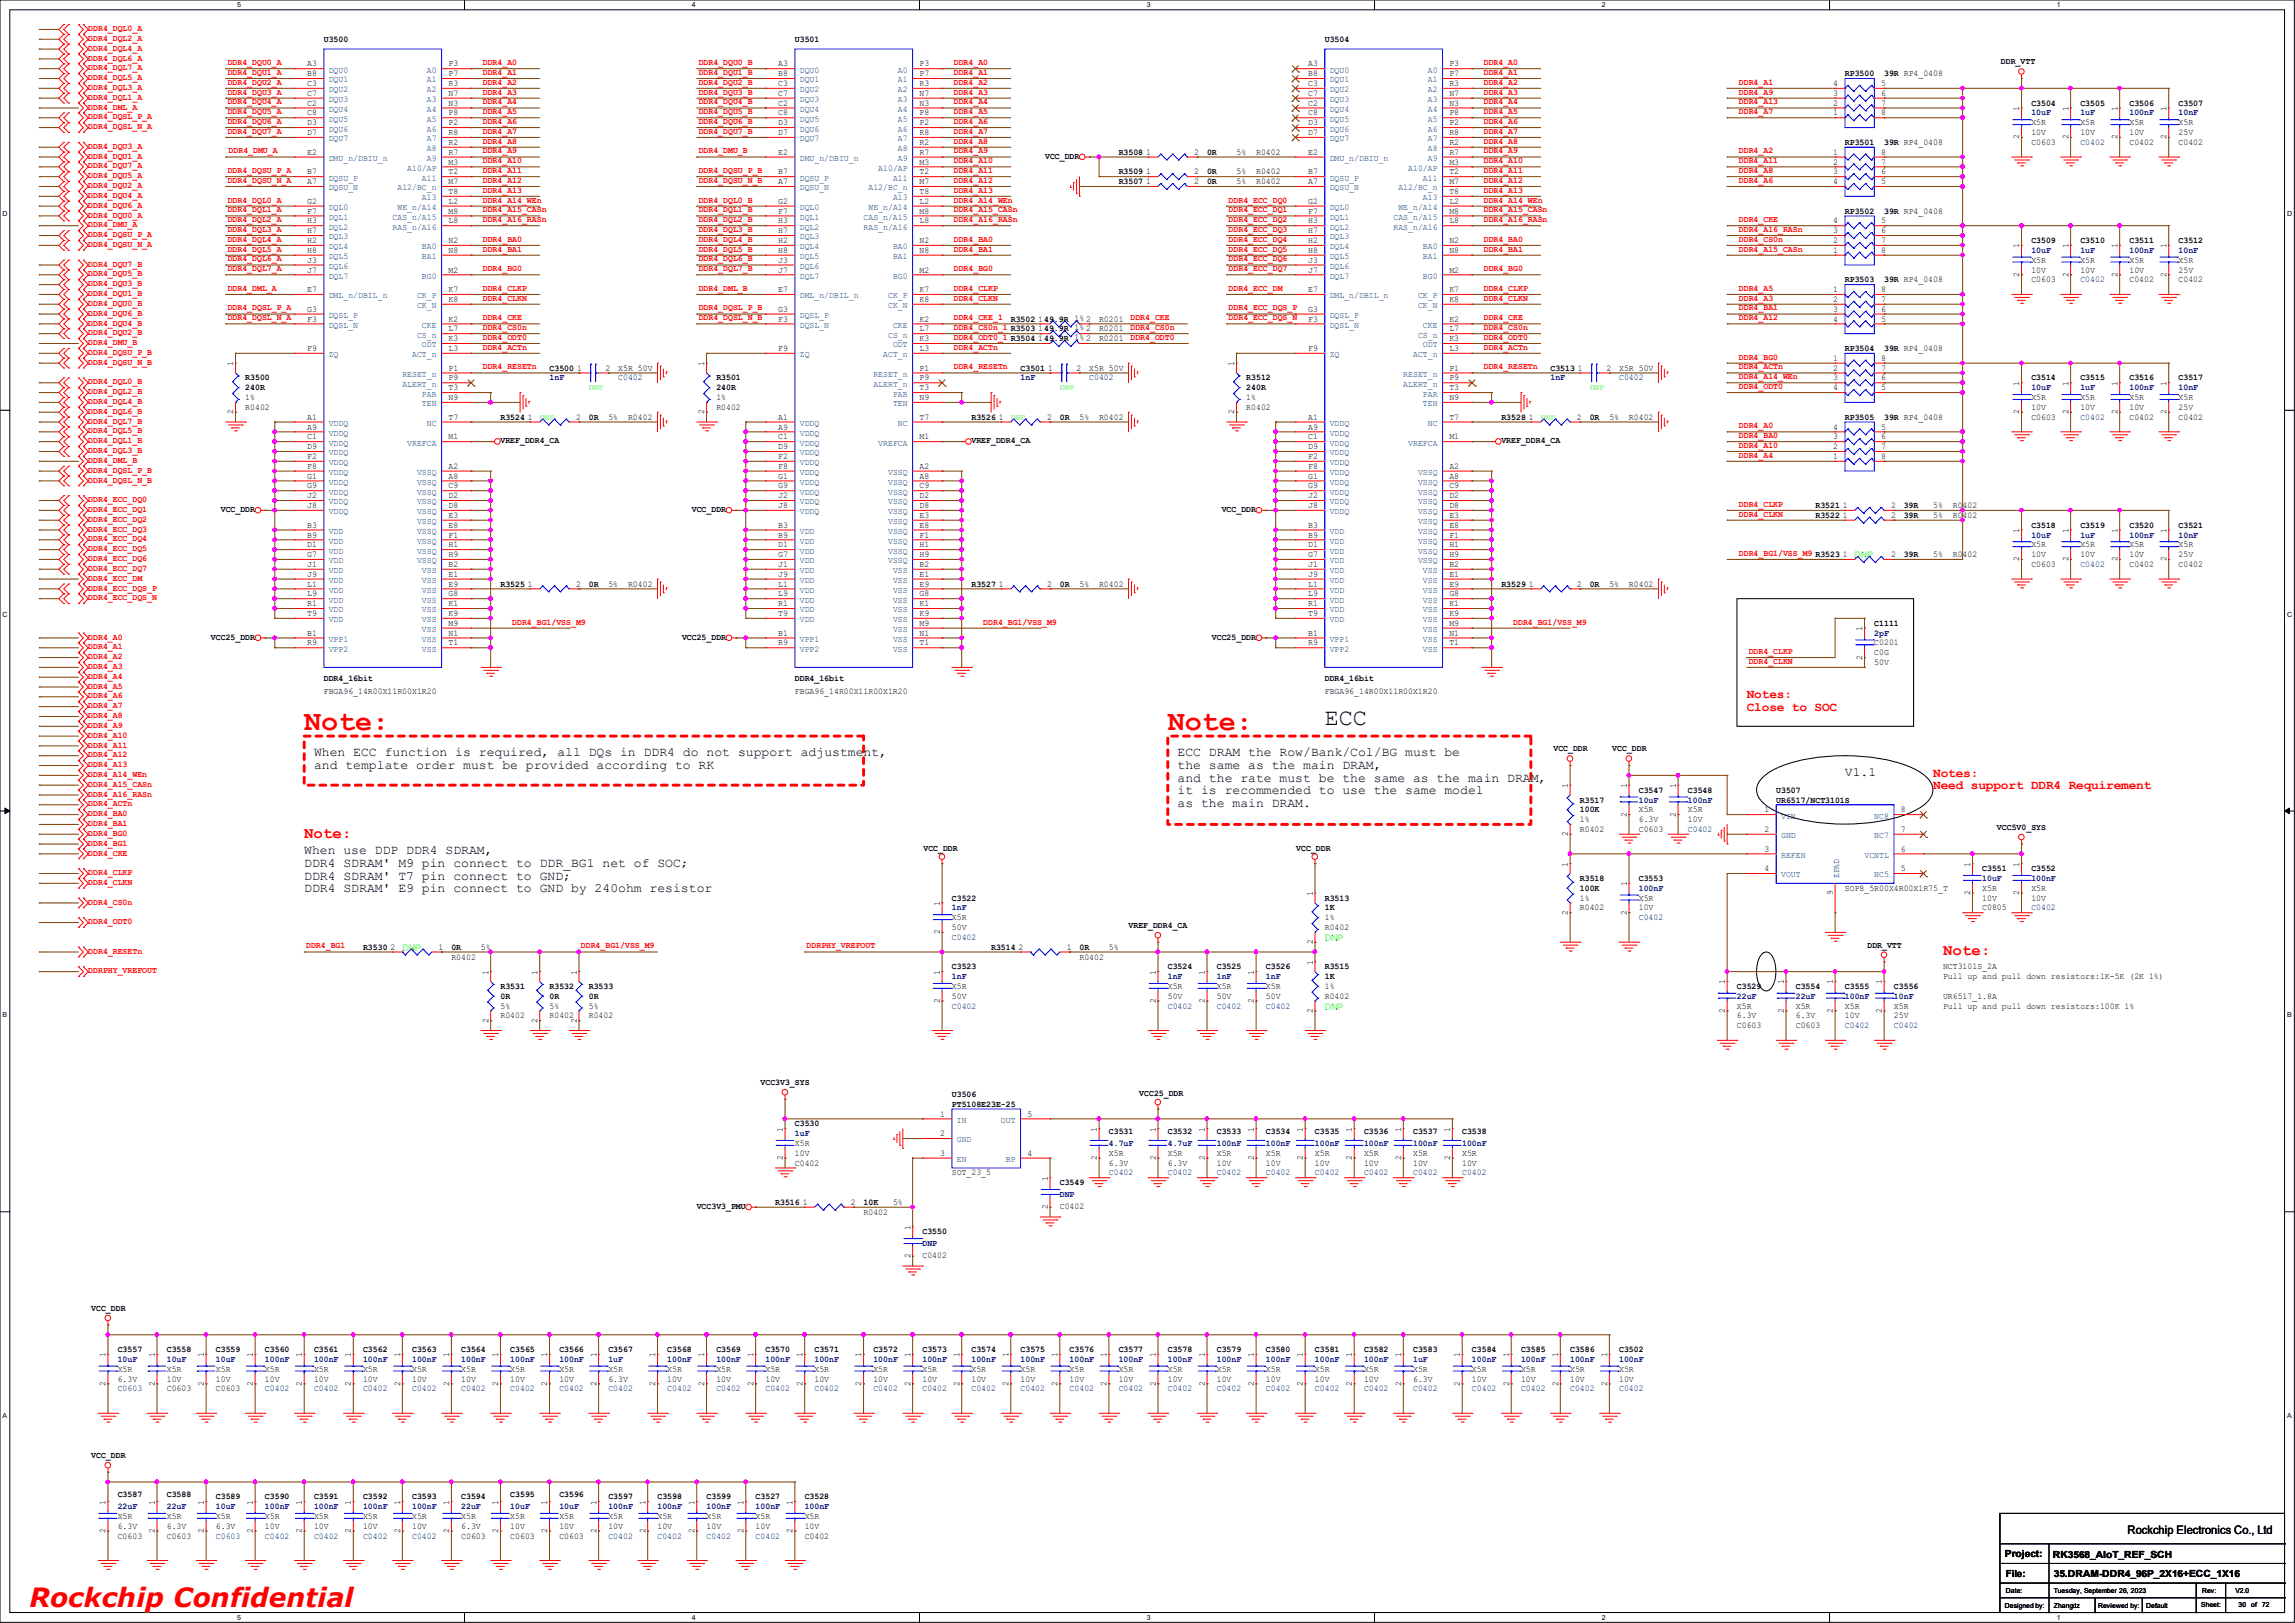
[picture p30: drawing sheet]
<svg xmlns="http://www.w3.org/2000/svg" width="297mm" height="210mm" viewBox="0 0 297 210" stroke-linecap="round" stroke-linejoin="round" font-family="sans-serif">
<defs><g id="words">
<g font-size="3.7" fill="#f00">
<text x="39.4" y="94.5">Note:</text>
<text x="151.1" y="94.5">Note:</text>
</g>
<text font-size="3.4" fill="#f00" x="3.8" y="207.9">Rockchip Confidential</text>
<text font-size="3" x="171.4" y="93.9">ECC</text>
<g font-size="2" fill="#f00">
<text x="39.4" y="108.4">Note:</text>
<text x="251.5" y="123.6">Note:</text>
</g>
<g font-size="1.7" fill="#f00">
<text x="226.1" y="90.3">Notes:</text>
<text x="226.1" y="92">Close to SOC</text>
<text x="250.2" y="100.5">Notes:</text>
<text x="250.2" y="102.2">Need support DDR4 Requirement</text>
</g>
<g font-size="1.7">
<text x="40.6" y="97.8">When ECC function is required, all DQs in DDR4 do not support adjustment,</text>
<text x="40.6" y="99.5">and template order must be provided according to RK</text>
<text x="152.4" y="97.8">ECC DRAM the Row/Bank/Col/BG must be</text>
<text x="152.4" y="99.5">the same as the main DRAM,</text>
<text x="152.4" y="101.1">and the rate must be the same as the main DRAM,</text>
<text x="238.8" y="100.4">V1.1</text>
<text x="152.4" y="102.8">it is recommended to use the same model</text>
<text x="152.4" y="104.4">as the main DRAM.</text>
<text x="39.4" y="110.5">When use DDP DDR4 SDRAM,</text>
<text x="39.4" y="112.2">DDR4 SDRAM' M9 pin connect to DDR_BG1 net of SOC;</text>
<text x="39.4" y="113.8">DDR4 SDRAM' T7 pin connect to GND;</text>
<text x="39.4" y="115.5">DDR4 SDRAM' E9 pin connect to GND by 240ohm resistor</text>
</g>
<text font-size="1.5" x="275.3" y="198.5">Rockchip Electronics Co., Ltd</text>
<g font-size="1.3">
<text x="259.5" y="201.5">Project:</text>
<text x="265.7" y="201.6">RK3568_AIoT_REF_SCH</text>
<text x="259.6" y="204">File:</text>
<text x="265.8" y="204.1">35.DRAM-DDR4_96P_2X16+ECC_1X16</text>
</g>
<g font-size="1.1" fill="#f00">
<text x="11.4" y="4">DDR4_DQL0_A</text>
<text x="11.4" y="5.3">DDR4_DQL2_A</text>
<text x="11.4" y="6.6">DDR4_DQL4_A</text>
<text x="11.4" y="10.4">DDR4_DQL5_A</text>
<text x="11.4" y="11.6">DDR4_DQL3_A</text>
<text x="11.4" y="7.8">DDR4_DQL6_A</text>
<text x="11.4" y="9.1">DDR4_DQL7_A</text>
<text x="29.5" y="8.4">DDR4_DQU0_A</text>
<text x="29.5" y="11">DDR4_DQU2_A</text>
<text x="29.5" y="9.7">DDR4_DQU1_A</text>
<text x="62.5" y="8.4">DDR4_A0</text>
<text x="62.5" y="9.7">DDR4_A1</text>
<text x="62.5" y="11">DDR4_A2</text>
<text x="90.4" y="8.4">DDR4_DQU0_B</text>
<text x="90.4" y="11">DDR4_DQU2_B</text>
<text x="90.4" y="9.7">DDR4_DQU1_B</text>
<text x="123.4" y="8.4">DDR4_A0</text>
<text x="123.4" y="9.7">DDR4_A1</text>
<text x="123.4" y="11">DDR4_A2</text>
<text x="192" y="8.4">DDR4_A0</text>
<text x="192" y="9.7">DDR4_A1</text>
<text x="192" y="11">DDR4_A2</text>
<text x="225" y="11">DDR4_A1</text>
<text x="11.4" y="12.9">DDR4_DQL1_A</text>
<text x="11.4" y="15.5">DDR4_DQSL_P_A</text>
<text x="11.4" y="16.7">DDR4_DQSL_N_A</text>
<text x="11.4" y="14.2">DDR4_DML_A</text>
<text x="29.5" y="14.8">DDR4_DQU5_A</text>
<text x="29.5" y="12.2">DDR4_DQU3_A</text>
<text x="29.5" y="16">DDR4_DQU6_A</text>
<text x="29.5" y="13.5">DDR4_DQU4_A</text>
<text x="29.5" y="17.3">DDR4_DQU7_A</text>
<text x="62.5" y="12.2">DDR4_A3</text>
<text x="62.5" y="13.5">DDR4_A4</text>
<text x="62.5" y="14.8">DDR4_A5</text>
<text x="62.5" y="16">DDR4_A6</text>
<text x="62.5" y="17.3">DDR4_A7</text>
<text x="90.4" y="14.8">DDR4_DQU5_B</text>
<text x="90.4" y="17.3">DDR4_DQU7_B</text>
<text x="90.4" y="13.5">DDR4_DQU4_B</text>
<text x="90.4" y="16">DDR4_DQU6_B</text>
<text x="90.4" y="12.2">DDR4_DQU3_B</text>
<text x="123.4" y="12.2">DDR4_A3</text>
<text x="123.4" y="13.5">DDR4_A4</text>
<text x="123.4" y="14.8">DDR4_A5</text>
<text x="123.4" y="16">DDR4_A6</text>
<text x="123.4" y="17.3">DDR4_A7</text>
<text x="192" y="12.2">DDR4_A3</text>
<text x="192" y="13.5">DDR4_A4</text>
<text x="192" y="14.8">DDR4_A5</text>
<text x="192" y="16">DDR4_A6</text>
<text x="192" y="17.3">DDR4_A7</text>
<text x="225" y="13.5">DDR4_A13</text>
<text x="225" y="14.8">DDR4_A7</text>
<text x="225" y="12.2">DDR4_A9</text>
<text x="11.4" y="21.8">DDR4_DQU7_A</text>
<text x="11.4" y="19.3">DDR4_DQU3_A</text>
<text x="11.4" y="23.1">DDR4_DQU5_A</text>
<text x="11.4" y="20.5">DDR4_DQU1_A</text>
<text x="29.5" y="22.4">DDR4_DQSU_P_A</text>
<text x="29.5" y="23.7">DDR4_DQSU_N_A</text>
<text x="29.6" y="19.9">DDR4_DMU_A</text>
<text x="62.5" y="18.6">DDR4_A8</text>
<text x="62.5" y="19.9">DDR4_A9</text>
<text x="62.5" y="21.1">DDR4_A10</text>
<text x="62.5" y="22.4">DDR4_A11</text>
<text x="62.5" y="23.7">DDR4_A12</text>
<text x="90.4" y="23.7">DDR4_DQSU_N_B</text>
<text x="90.4" y="22.4">DDR4_DQSU_P_B</text>
<text x="90.4" y="19.9">DDR4_DMU_B</text>
<text x="123.4" y="18.6">DDR4_A8</text>
<text x="123.4" y="19.9">DDR4_A9</text>
<text x="123.4" y="21.1">DDR4_A10</text>
<text x="123.4" y="22.4">DDR4_A11</text>
<text x="123.4" y="23.7">DDR4_A12</text>
<text x="192" y="18.6">DDR4_A8</text>
<text x="192" y="19.9">DDR4_A9</text>
<text x="192" y="21.1">DDR4_A10</text>
<text x="192" y="22.4">DDR4_A11</text>
<text x="192" y="23.7">DDR4_A12</text>
<text x="225" y="19.9">DDR4_A2</text>
<text x="225" y="21.1">DDR4_A11</text>
<text x="225" y="22.4">DDR4_A8</text>
<text x="225" y="23.7">DDR4_A6</text>
<text x="11.4" y="25.6">DDR4_DQU4_A</text>
<text x="11.4" y="28.2">DDR4_DQU0_A</text>
<text x="11.4" y="26.9">DDR4_DQU6_A</text>
<text x="11.4" y="24.3">DDR4_DQU2_A</text>
<text x="11.4" y="29.4">DDR4_DMU_A</text>
<text x="29.5" y="26.2">DDR4_DQL0_A</text>
<text x="29.5" y="28.7">DDR4_DQL2_A</text>
<text x="29.5" y="27.5">DDR4_DQL1_A</text>
<text x="62.5" y="24.9">DDR4_A13</text>
<text x="62.5" y="26.2">DDR4_A14_WEn</text>
<text x="62.5" y="27.5">DDR4_A15_CASn</text>
<text x="62.5" y="28.7">DDR4_A16_RASn</text>
<text x="90.4" y="28.7">DDR4_DQL2_B</text>
<text x="90.4" y="26.2">DDR4_DQL0_B</text>
<text x="90.4" y="27.5">DDR4_DQL1_B</text>
<text x="123.4" y="24.9">DDR4_A13</text>
<text x="123.4" y="26.2">DDR4_A14_WEn</text>
<text x="123.4" y="27.5">DDR4_A15_CASn</text>
<text x="123.4" y="28.7">DDR4_A16_RASn</text>
<text x="159" y="27.5">DDR4_ECC_DQ1</text>
<text x="159" y="28.7">DDR4_ECC_DQ2</text>
<text x="159" y="26.2">DDR4_ECC_DQ0</text>
<text x="192" y="24.9">DDR4_A13</text>
<text x="192" y="26.2">DDR4_A14_WEn</text>
<text x="192" y="27.5">DDR4_A15_CASn</text>
<text x="192" y="28.7">DDR4_A16_RASn</text>
<text x="225" y="28.7">DDR4_CKE</text>
<text x="11.4" y="34.5">DDR4_DQU7_B</text>
<text x="11.4" y="35.8">DDR4_DQU5_B</text>
<text x="11.4" y="30.7">DDR4_DQSU_P_A</text>
<text x="11.4" y="32">DDR4_DQSU_N_A</text>
<text x="29.5" y="32.6">DDR4_DQL5_A</text>
<text x="29.5" y="35.1">DDR4_DQL7_A</text>
<text x="29.5" y="31.3">DDR4_DQL4_A</text>
<text x="29.5" y="33.8">DDR4_DQL6_A</text>
<text x="29.5" y="30">DDR4_DQL3_A</text>
<text x="62.5" y="31.3">DDR4_BA0</text>
<text x="62.5" y="32.6">DDR4_BA1</text>
<text x="62.5" y="35.1">DDR4_BG0</text>
<text x="90.4" y="32.6">DDR4_DQL5_B</text>
<text x="90.4" y="35.1">DDR4_DQL7_B</text>
<text x="90.4" y="30">DDR4_DQL3_B</text>
<text x="90.4" y="33.8">DDR4_DQL6_B</text>
<text x="90.4" y="31.3">DDR4_DQL4_B</text>
<text x="123.4" y="31.3">DDR4_BA0</text>
<text x="123.4" y="32.6">DDR4_BA1</text>
<text x="123.4" y="35.1">DDR4_BG0</text>
<text x="159" y="31.3">DDR4_ECC_DQ4</text>
<text x="159" y="30">DDR4_ECC_DQ3</text>
<text x="159" y="32.6">DDR4_ECC_DQ5</text>
<text x="159" y="35.1">DDR4_ECC_DQ7</text>
<text x="159" y="33.8">DDR4_ECC_DQ6</text>
<text x="192" y="31.3">DDR4_BA0</text>
<text x="192" y="32.6">DDR4_BA1</text>
<text x="192" y="35.1">DDR4_BG0</text>
<text x="225" y="30">DDR4_A16_RASn</text>
<text x="225" y="31.3">DDR4_CS0n</text>
<text x="225" y="32.6">DDR4_A15_CASn</text>
<text x="11.4" y="37">DDR4_DQU3_B</text>
<text x="11.4" y="38.3">DDR4_DQU1_B</text>
<text x="11.4" y="40.9">DDR4_DQU6_B</text>
<text x="11.4" y="39.6">DDR4_DQU0_B</text>
<text x="29.5" y="40.2">DDR4_DQSL_P_A</text>
<text x="29.5" y="41.4">DDR4_DQSL_N_A</text>
<text x="29.5" y="37.6">DDR4_DML_A</text>
<text x="62.5" y="37.6">DDR4_CLKP</text>
<text x="62.5" y="38.9">DDR4_CLKN</text>
<text x="62.5" y="41.4">DDR4_CKE</text>
<text x="90.4" y="37.6">DDR4_DML_B</text>
<text x="90.4" y="40.2">DDR4_DQSL_P_B</text>
<text x="90.4" y="41.4">DDR4_DQSL_N_B</text>
<text x="123.4" y="37.6">DDR4_CLKP</text>
<text x="123.4" y="38.9">DDR4_CLKN</text>
<text x="123.4" y="41.4">DDR4_CKE_1</text>
<text x="146.3" y="41.4">DDR4_CKE</text>
<text x="159" y="37.6">DDR4_ECC_DM</text>
<text x="159" y="40.2">DDR4_ECC_DQS_P</text>
<text x="159" y="41.4">DDR4_ECC_DQS_N</text>
<text x="192" y="37.6">DDR4_CLKP</text>
<text x="192" y="38.9">DDR4_CLKN</text>
<text x="192" y="41.4">DDR4_CKE</text>
<text x="225" y="40.2">DDR4_BA1</text>
<text x="225" y="37.6">DDR4_A5</text>
<text x="225" y="38.9">DDR4_A3</text>
<text x="225" y="41.4">DDR4_A12</text>
<text x="11.4" y="42.1">DDR4_DQU4_B</text>
<text x="11.4" y="43.4">DDR4_DQU2_B</text>
<text x="11.4" y="44.7">DDR4_DMU_B</text>
<text x="11.4" y="47.2">DDR4_DQSU_N_B</text>
<text x="11.4" y="45.9">DDR4_DQSU_P_B</text>
<text x="62.5" y="42.7">DDR4_CS0n</text>
<text x="62.5" y="44">DDR4_ODT0</text>
<text x="62.5" y="45.3">DDR4_ACTn</text>
<text x="62.5" y="47.8">DDR4_RESETn</text>
<text x="123.4" y="45.3">DDR4_ACTn</text>
<text x="123.4" y="42.7">DDR4_CS0n_1 R3503</text>
<text x="123.4" y="44">DDR4_ODT0_1 R3504</text>
<text x="123.4" y="47.8">DDR4_RESETn</text>
<text x="146.3" y="42.7">DDR4_CS0n</text>
<text x="146.3" y="44">DDR4_ODT0</text>
<text x="192" y="42.7">DDR4_CS0n</text>
<text x="192" y="44">DDR4_ODT0</text>
<text x="192" y="45.3">DDR4_ACTn</text>
<text x="192" y="47.8">DDR4_RESETn</text>
<text x="225" y="46.5">DDR4_BG0</text>
<text x="225" y="47.8">DDR4_ACTn</text>
<text x="11.4" y="53.6">DDR4_DQL6_B</text>
<text x="11.4" y="52.3">DDR4_DQL4_B</text>
<text x="11.4" y="51">DDR4_DQL2_B</text>
<text x="11.4" y="49.7">DDR4_DQL0_B</text>
<text x="225" y="49.1">DDR4_A14_WEn</text>
<text x="225" y="50.3">DDR4_ODT0</text>
<text x="11.4" y="57.4">DDR4_DQL1_B</text>
<text x="11.4" y="54.8">DDR4_DQL7_B</text>
<text x="11.4" y="56.1">DDR4_DQL5_B</text>
<text x="11.4" y="59.9">DDR4_DML_B</text>
<text x="11.4" y="58.6">DDR4_DQL3_B</text>
<text x="225" y="59.2">DDR4_A4</text>
<text x="225" y="56.7">DDR4_BA0</text>
<text x="225" y="58">DDR4_A10</text>
<text x="225" y="55.4">DDR4_A0</text>
<text x="11.4" y="61.2">DDR4_DQSL_P_B</text>
<text x="11.4" y="62.4">DDR4_DQSL_N_B</text>
<text x="11.4" y="65">DDR4_ECC_DQ0</text>
<text x="225" y="65.6">DDR4_CLKP</text>
<text x="11.4" y="66.3">DDR4_ECC_DQ1</text>
<text x="11.4" y="67.5">DDR4_ECC_DQ2</text>
<text x="11.4" y="68.8">DDR4_ECC_DQ3</text>
<text x="11.4" y="70.1">DDR4_ECC_DQ4</text>
<text x="11.4" y="71.3">DDR4_ECC_DQ5</text>
<text x="225" y="66.8">DDR4_CLKN</text>
<text x="225" y="71.9">DDR4_BG1/VSS_M9 R3523</text>
<text x="11.4" y="72.6">DDR4_ECC_DQ6</text>
<text x="11.4" y="73.9">DDR4_ECC_DQ7</text>
<text x="11.4" y="76.4">DDR4_ECC_DQS_P</text>
<text x="11.4" y="77.7">DDR4_ECC_DQS_N</text>
<text x="11.4" y="75.1">DDR4_ECC_DM</text>
<text x="11.4" y="82.8">DDR4_A0</text>
<text x="66.3" y="80.8">DDR4_BG1/VSS_M9</text>
<text x="127.3" y="80.8">DDR4_BG1/VSS_M9</text>
<text x="195.8" y="80.8">DDR4_BG1/VSS_M9</text>
<text x="11.4" y="87.8">DDR4_A4</text>
<text x="11.4" y="89.1">DDR4_A5</text>
<text x="11.4" y="86.6">DDR4_A3</text>
<text x="11.4" y="85.3">DDR4_A2</text>
<text x="11.4" y="84">DDR4_A1</text>
<text x="226.3" y="85.9">DDR4_CLKN</text>
<text x="226.3" y="84.6">DDR4_CLKP</text>
<text x="11.4" y="95.5">DDR4_A10</text>
<text x="11.4" y="94.2">DDR4_A9</text>
<text x="11.4" y="91.7">DDR4_A7</text>
<text x="11.4" y="92.9">DDR4_A8</text>
<text x="11.4" y="90.4">DDR4_A6</text>
<text x="11.4" y="96.7">DDR4_A11</text>
<text x="11.4" y="100.5">DDR4_A14_WEn</text>
<text x="11.4" y="99.3">DDR4_A13</text>
<text x="11.4" y="101.8">DDR4_A15_CASn</text>
<text x="11.4" y="98">DDR4_A12</text>
<text x="11.4" y="104.4">DDR4_ACTn</text>
<text x="11.4" y="103.1">DDR4_A16_RASn</text>
<text x="11.4" y="106.9">DDR4_BA1</text>
<text x="11.4" y="105.6">DDR4_BA0</text>
<text x="11.4" y="113.2">DDR4_CLKP</text>
<text x="11.4" y="108.2">DDR4_BG0</text>
<text x="11.4" y="110.7">DDR4_CKE</text>
<text x="11.4" y="109.4">DDR4_BG1</text>
<text x="11.4" y="114.5">DDR4_CLKN</text>
<text x="11.4" y="117.1">DDR4_CS0n</text>
<text x="11.4" y="119.6">DDR4_ODT0</text>
<text x="11.4" y="125.9">DDRPHY_VREFOUT</text>
<text x="11.4" y="123.4">DDR4_RESETn</text>
<text x="39.6" y="122.7">DDR4_BG1</text>
<text x="75.2" y="122.7">DDR4_BG1/VSS_M9</text>
<text x="104.4" y="122.7">DDRPHY_VREFOUT</text>
</g>
<g font-size="1.1">
<text x="41.9" y="5.4">U3500</text>
<text x="102.9" y="5.4">U3501</text>
<text x="171.4" y="5.4">U3504</text>
<text x="39.8" y="8.6">A3</text>
<text x="39.8" y="9.9">B8</text>
<text x="39.8" y="11.1">C3</text>
<text x="58" y="8.6">P3</text>
<text x="58" y="9.9">P7</text>
<text x="58" y="11.1">R3</text>
<text x="100.7" y="8.6">A3</text>
<text x="100.7" y="9.9">B8</text>
<text x="100.7" y="11.1">C3</text>
<text x="119" y="8.6">P3</text>
<text x="119" y="9.9">P7</text>
<text x="119" y="11.1">R3</text>
<text x="169.3" y="8.6">A3</text>
<text x="169.3" y="9.9">B8</text>
<text x="169.3" y="11.1">C3</text>
<text x="187.6" y="8.6">P3</text>
<text x="187.6" y="9.9">P7</text>
<text x="187.6" y="11.1">R3</text>
<text x="237.2" y="11.1">4</text>
<text x="238.8" y="9.9">RP3500</text>
<text x="243.5" y="11.1">5</text>
<text x="243.8" y="9.9">39R RP4_0408</text>
<text x="259" y="8.3">DDR_VTT</text>
<text x="39.8" y="12.4">C7</text>
<text x="39.8" y="13.7">C2</text>
<text x="39.8" y="14.9">C8</text>
<text x="39.8" y="16.2">D3</text>
<text x="39.8" y="17.5">D7</text>
<text x="58" y="12.4">N7</text>
<text x="58" y="13.7">N3</text>
<text x="58" y="14.9">P8</text>
<text x="58" y="16.2">P2</text>
<text x="58" y="17.5">R8</text>
<text x="100.7" y="12.4">C7</text>
<text x="100.7" y="13.7">C2</text>
<text x="100.7" y="14.9">C8</text>
<text x="100.7" y="16.2">D3</text>
<text x="100.7" y="17.5">D7</text>
<text x="119" y="12.4">N7</text>
<text x="119" y="13.7">N3</text>
<text x="119" y="14.9">P8</text>
<text x="119" y="16.2">P2</text>
<text x="119" y="17.5">R8</text>
<text x="169.3" y="12.4">C7</text>
<text x="169.3" y="13.7">C2</text>
<text x="169.3" y="14.9">C8</text>
<text x="169.3" y="16.2">D3</text>
<text x="169.3" y="17.5">D7</text>
<text x="187.6" y="12.4">N7</text>
<text x="187.6" y="13.7">N3</text>
<text x="187.6" y="14.9">P8</text>
<text x="187.6" y="16.2">P2</text>
<text x="187.6" y="17.5">R8</text>
<text x="237.2" y="14.9">1</text>
<text x="237.2" y="13.7">2</text>
<text x="237.2" y="12.4">3</text>
<text x="243.5" y="12.4">6</text>
<text x="243.5" y="13.7">7</text>
<text x="243.5" y="14.9">8</text>
<text x="261.3" y="14.4" transform="rotate(-90 261.3 14.4)">1</text>
<text x="262.9" y="13.7">C3504</text>
<text x="262.9" y="16.2">X5R</text>
<text x="262.9" y="17.5">10V</text>
<text x="267.7" y="14.4" transform="rotate(-90 267.7 14.4)">1</text>
<text x="269.2" y="13.7">C3505</text>
<text x="269.2" y="16.2">X5R</text>
<text x="269.2" y="17.5">10V</text>
<text x="274" y="14.4" transform="rotate(-90 274 14.4)">1</text>
<text x="275.6" y="13.7">C3506</text>
<text x="275.6" y="16.2">X5R</text>
<text x="275.6" y="17.5">10V</text>
<text x="280.4" y="14.4" transform="rotate(-90 280.4 14.4)">1</text>
<text x="281.9" y="13.7">C3507</text>
<text x="281.9" y="16.2">X5R</text>
<text x="281.9" y="17.5">25V</text>
<text x="39.8" y="20">E2</text>
<text x="39.8" y="22.6">B7</text>
<text x="39.8" y="23.8">A7</text>
<text x="58" y="18.8">R2</text>
<text x="58" y="20">R7</text>
<text x="58" y="21.3">M3</text>
<text x="58" y="22.6">T2</text>
<text x="58" y="23.8">M7</text>
<text x="100.7" y="20">E2</text>
<text x="100.7" y="22.6">B7</text>
<text x="100.7" y="23.8">A7</text>
<text x="119" y="18.8">R2</text>
<text x="119" y="20">R7</text>
<text x="119" y="21.3">M3</text>
<text x="119" y="22.6">T2</text>
<text x="119" y="23.8">M7</text>
<text x="135.3" y="20.5">VCC_DDR</text>
<text x="144.8" y="23.8">R3507</text>
<text x="144.8" y="20">R3508</text>
<text x="144.8" y="22.6">R3509</text>
<text x="148.3" y="23.8">1</text>
<text x="148.3" y="20">1</text>
<text x="148.3" y="22.6">1</text>
<text x="154.6" y="23.8">2</text>
<text x="154.6" y="20">2</text>
<text x="154.6" y="22.6">2</text>
<text x="156.2" y="23.8">0R</text>
<text x="156.2" y="20">0R</text>
<text x="156.2" y="22.6">0R</text>
<text x="160" y="23.8">5%</text>
<text x="160" y="20">5%</text>
<text x="160" y="22.6">5%</text>
<text x="162.6" y="23.8">R0402</text>
<text x="162.6" y="20">R0402</text>
<text x="162.6" y="22.6">R0402</text>
<text x="169.3" y="20">E2</text>
<text x="169.3" y="22.6">B7</text>
<text x="169.3" y="23.8">A7</text>
<text x="187.6" y="18.8">R2</text>
<text x="187.6" y="20">R7</text>
<text x="187.6" y="21.3">M3</text>
<text x="187.6" y="22.6">T2</text>
<text x="187.6" y="23.8">M7</text>
<text x="237.2" y="20">1</text>
<text x="237.2" y="21.3">2</text>
<text x="237.2" y="22.6">3</text>
<text x="237.2" y="23.8">4</text>
<text x="238.8" y="18.8">RP3501</text>
<text x="243.5" y="23.8">5</text>
<text x="243.5" y="22.6">6</text>
<text x="243.5" y="21.3">7</text>
<text x="243.5" y="20">8</text>
<text x="243.8" y="18.8">39R RP4_0408</text>
<text x="261.3" y="18" transform="rotate(-90 261.3 18)">2</text>
<text x="262.9" y="18.8">C0603</text>
<text x="267.7" y="18" transform="rotate(-90 267.7 18)">2</text>
<text x="274" y="18" transform="rotate(-90 274 18)">2</text>
<text x="275.6" y="18.8">C0402</text>
<text x="280.4" y="18" transform="rotate(-90 280.4 18)">2</text>
<text x="281.9" y="18.8">C0402</text>
<text x="39.8" y="26.4">G2</text>
<text x="39.8" y="27.6">F7</text>
<text x="39.8" y="28.9">H3</text>
<text x="58" y="25.1">T8</text>
<text x="58" y="26.4">L2</text>
<text x="58" y="27.6">M8</text>
<text x="58" y="28.9">L8</text>
<text x="100.7" y="26.4">G2</text>
<text x="100.7" y="27.6">F7</text>
<text x="100.7" y="28.9">H3</text>
<text x="119" y="25.1">T8</text>
<text x="119" y="26.4">L2</text>
<text x="119" y="27.6">M8</text>
<text x="119" y="28.9">L8</text>
<text x="169.3" y="26.4">G2</text>
<text x="169.3" y="27.6">F7</text>
<text x="169.3" y="28.9">H3</text>
<text x="187.6" y="25.1">T8</text>
<text x="187.6" y="26.4">L2</text>
<text x="187.6" y="27.6">M8</text>
<text x="187.6" y="28.9">L8</text>
<text x="237.2" y="28.9">4</text>
<text x="238.8" y="27.6">RP3502</text>
<text x="243.5" y="28.9">5</text>
<text x="243.8" y="27.6">39R RP4_0408</text>
<text x="39.8" y="30.2">H7</text>
<text x="39.8" y="31.5">H2</text>
<text x="39.8" y="32.7">H8</text>
<text x="39.8" y="34">J3</text>
<text x="39.8" y="35.3">J7</text>
<text x="58" y="35.3">M2</text>
<text x="58" y="32.7">N8</text>
<text x="58" y="31.5">N2</text>
<text x="100.7" y="30.2">H7</text>
<text x="100.7" y="31.5">H2</text>
<text x="100.7" y="32.7">H8</text>
<text x="100.7" y="34">J3</text>
<text x="100.7" y="35.3">J7</text>
<text x="119" y="35.3">M2</text>
<text x="119" y="32.7">N8</text>
<text x="119" y="31.5">N2</text>
<text x="169.3" y="30.2">H7</text>
<text x="169.3" y="31.5">H2</text>
<text x="169.3" y="32.7">H8</text>
<text x="169.3" y="34">J3</text>
<text x="169.3" y="35.3">J7</text>
<text x="187.6" y="35.3">M2</text>
<text x="187.6" y="32.7">N8</text>
<text x="187.6" y="31.5">N2</text>
<text x="237.2" y="32.7">1</text>
<text x="237.2" y="31.5">2</text>
<text x="237.2" y="30.2">3</text>
<text x="243.5" y="30.2">6</text>
<text x="243.5" y="31.5">7</text>
<text x="243.5" y="32.7">8</text>
<text x="261.3" y="35.8" transform="rotate(-90 261.3 35.8)">2</text>
<text x="261.3" y="32.1" transform="rotate(-90 261.3 32.1)">1</text>
<text x="262.9" y="31.5">C3509</text>
<text x="262.9" y="34">X5R</text>
<text x="262.9" y="35.3">10V</text>
<text x="267.7" y="35.8" transform="rotate(-90 267.7 35.8)">2</text>
<text x="267.7" y="32.1" transform="rotate(-90 267.7 32.1)">1</text>
<text x="269.2" y="31.5">C3510</text>
<text x="269.2" y="34">X5R</text>
<text x="269.2" y="35.3">10V</text>
<text x="274" y="35.8" transform="rotate(-90 274 35.8)">2</text>
<text x="274" y="32.1" transform="rotate(-90 274 32.1)">1</text>
<text x="275.6" y="31.5">C3511</text>
<text x="275.6" y="34">X5R</text>
<text x="275.6" y="35.3">10V</text>
<text x="280.4" y="35.8" transform="rotate(-90 280.4 35.8)">2</text>
<text x="280.4" y="32.1" transform="rotate(-90 280.4 32.1)">1</text>
<text x="281.9" y="31.5">C3512</text>
<text x="281.9" y="34">X5R</text>
<text x="281.9" y="35.3">25V</text>
<text x="39.8" y="37.8">E7</text>
<text x="39.8" y="40.3">G3</text>
<text x="39.8" y="41.6">F3</text>
<text x="58" y="39.1">K8</text>
<text x="58" y="37.8">K7</text>
<text x="58" y="41.6">K2</text>
<text x="100.7" y="37.8">E7</text>
<text x="100.7" y="40.3">G3</text>
<text x="100.7" y="41.6">F3</text>
<text x="119" y="39.1">K8</text>
<text x="119" y="37.8">K7</text>
<text x="119" y="41.6">K2</text>
<text x="130.8" y="41.6">R3502</text>
<text x="134.4" y="41.6">149.9R 1% 2</text>
<text x="142.2" y="41.6">R0201</text>
<text x="169.3" y="37.8">E7</text>
<text x="169.3" y="40.3">G3</text>
<text x="169.3" y="41.6">F3</text>
<text x="187.6" y="39.1">K8</text>
<text x="187.6" y="37.8">K7</text>
<text x="187.6" y="41.6">K2</text>
<text x="237.2" y="37.8">1</text>
<text x="237.2" y="39.1">2</text>
<text x="237.2" y="40.3">3</text>
<text x="237.2" y="41.6">4</text>
<text x="238.8" y="36.5">RP3503</text>
<text x="243.5" y="41.6">5</text>
<text x="243.5" y="40.3">6</text>
<text x="243.5" y="39.1">7</text>
<text x="243.5" y="37.8">8</text>
<text x="243.8" y="36.5">39R RP4_0408</text>
<text x="262.9" y="36.5">C0603</text>
<text x="275.6" y="36.5">C0402</text>
<text x="281.9" y="36.5">C0402</text>
<text x="30.2" y="47.4" transform="rotate(-90 30.2 47.4)">1</text>
<text x="39.8" y="45.4">F9</text>
<text x="58" y="44.2">K3</text>
<text x="58" y="42.9">L7</text>
<text x="58" y="48">P1</text>
<text x="58" y="45.4">L3</text>
<text x="71.1" y="48">C3500</text>
<text x="74.7" y="48">1</text>
<text x="78.4" y="48">2</text>
<text x="80" y="48">X5R 50V</text>
<text x="91.1" y="47.4" transform="rotate(-90 91.1 47.4)">1</text>
<text x="100.7" y="45.4">F9</text>
<text x="119" y="44.2">K3</text>
<text x="119" y="42.9">L7</text>
<text x="119" y="48">P1</text>
<text x="119" y="45.4">L3</text>
<text x="132.1" y="48">C3501</text>
<text x="134.4" y="44.2">149.9R 1% 2</text>
<text x="134.4" y="42.9">149.9R 1% 2</text>
<text x="135.6" y="48">1</text>
<text x="139.3" y="48">2</text>
<text x="141" y="48">X5R 50V</text>
<text x="142.2" y="44.2">R0201</text>
<text x="142.2" y="42.9">R0201</text>
<text x="159.7" y="47.4" transform="rotate(-90 159.7 47.4)">1</text>
<text x="169.3" y="45.4">F9</text>
<text x="187.6" y="44.2">K3</text>
<text x="187.6" y="42.9">L7</text>
<text x="187.6" y="48">P1</text>
<text x="187.6" y="45.4">L3</text>
<text x="200.7" y="48">C3513</text>
<text x="204.2" y="48">1</text>
<text x="207.9" y="48">2</text>
<text x="209.5" y="48">X5R 50V</text>
<text x="237.2" y="46.7">1</text>
<text x="237.2" y="48">2</text>
<text x="238.8" y="45.4">RP3504</text>
<text x="243.5" y="48">7</text>
<text x="243.5" y="46.7">8</text>
<text x="243.8" y="45.4">39R RP4_0408</text>
<text x="30.2" y="53.6" transform="rotate(-90 30.2 53.6)">2</text>
<text x="31.7" y="49.2">R3500</text>
<text x="31.7" y="50.5">240R</text>
<text x="31.7" y="53">R0402</text>
<text x="31.7" y="51.8">1%</text>
<text x="58" y="51.8">N9</text>
<text x="58" y="49.2">P9</text>
<text x="58" y="50.5">T3</text>
<text x="91.1" y="53.6" transform="rotate(-90 91.1 53.6)">2</text>
<text x="92.7" y="49.2">R3501</text>
<text x="92.7" y="50.5">240R</text>
<text x="92.7" y="53">R0402</text>
<text x="92.7" y="51.8">1%</text>
<text x="119" y="51.8">N9</text>
<text x="119" y="49.2">P9</text>
<text x="119" y="50.5">T3</text>
<text x="159.7" y="53.6" transform="rotate(-90 159.7 53.6)">2</text>
<text x="161.3" y="49.2">R3512</text>
<text x="161.3" y="50.5">240R</text>
<text x="161.3" y="53">R0402</text>
<text x="161.3" y="51.8">1%</text>
<text x="187.6" y="51.8">N9</text>
<text x="187.6" y="49.2">P9</text>
<text x="187.6" y="50.5">T3</text>
<text x="237.2" y="49.2">3</text>
<text x="237.2" y="50.5">4</text>
<text x="243.5" y="50.5">5</text>
<text x="243.5" y="49.2">6</text>
<text x="261.3" y="53.6" transform="rotate(-90 261.3 53.6)">2</text>
<text x="261.3" y="49.9" transform="rotate(-90 261.3 49.9)">1</text>
<text x="262.9" y="49.2">C3514</text>
<text x="262.9" y="51.8">X5R</text>
<text x="262.9" y="53">10V</text>
<text x="267.7" y="53.6" transform="rotate(-90 267.7 53.6)">2</text>
<text x="267.7" y="49.9" transform="rotate(-90 267.7 49.9)">1</text>
<text x="269.2" y="49.2">C3515</text>
<text x="269.2" y="51.8">X5R</text>
<text x="269.2" y="53">10V</text>
<text x="274" y="53.6" transform="rotate(-90 274 53.6)">2</text>
<text x="274" y="49.9" transform="rotate(-90 274 49.9)">1</text>
<text x="275.6" y="49.2">C3516</text>
<text x="275.6" y="51.8">X5R</text>
<text x="275.6" y="53">10V</text>
<text x="280.4" y="53.6" transform="rotate(-90 280.4 53.6)">2</text>
<text x="280.4" y="49.9" transform="rotate(-90 280.4 49.9)">1</text>
<text x="281.9" y="49.2">C3517</text>
<text x="281.9" y="51.8">X5R</text>
<text x="281.9" y="53">25V</text>
<text x="39.8" y="54.3">A1</text>
<text x="39.8" y="55.6">A9</text>
<text x="39.8" y="56.9">C1</text>
<text x="39.8" y="58.1">D9</text>
<text x="39.8" y="59.4">F2</text>
<text x="58" y="54.3">T7</text>
<text x="58" y="56.9">M1</text>
<text x="64.8" y="57.4">VREF_DDR4_CA</text>
<text x="64.8" y="54.3">R3524</text>
<text x="68.3" y="54.3">1</text>
<text x="74.5" y="54.3">2</text>
<text x="76.2" y="54.3">0R</text>
<text x="78.7" y="54.3">5%</text>
<text x="81.3" y="54.3">R0402</text>
<text x="100.7" y="54.3">A1</text>
<text x="100.7" y="55.6">A9</text>
<text x="100.7" y="56.9">C1</text>
<text x="100.7" y="58.1">D9</text>
<text x="100.7" y="59.4">F2</text>
<text x="119" y="54.3">T7</text>
<text x="119" y="56.9">M1</text>
<text x="125.7" y="57.4">VREF_DDR4_CA</text>
<text x="125.7" y="54.3">R3526</text>
<text x="129.3" y="54.3">1</text>
<text x="135.5" y="54.3">2</text>
<text x="137.2" y="54.3">0R</text>
<text x="139.7" y="54.3">5%</text>
<text x="142.2" y="54.3">R0402</text>
<text x="169.3" y="54.3">A1</text>
<text x="169.3" y="55.6">A9</text>
<text x="169.3" y="56.9">C1</text>
<text x="169.3" y="58.1">D9</text>
<text x="169.3" y="59.4">F2</text>
<text x="187.6" y="54.3">T7</text>
<text x="187.6" y="56.9">M1</text>
<text x="194.3" y="57.4">VREF_DDR4_CA</text>
<text x="194.3" y="54.3">R3528</text>
<text x="197.9" y="54.3">1</text>
<text x="204.1" y="54.3">2</text>
<text x="205.7" y="54.3">0R</text>
<text x="208.3" y="54.3">5%</text>
<text x="210.8" y="54.3">R0402</text>
<text x="237.2" y="59.4">1</text>
<text x="237.2" y="58.1">2</text>
<text x="237.2" y="56.9">3</text>
<text x="237.2" y="55.6">4</text>
<text x="238.8" y="54.3">RP3505</text>
<text x="243.5" y="55.6">5</text>
<text x="243.5" y="56.9">6</text>
<text x="243.5" y="58.1">7</text>
<text x="243.5" y="59.4">8</text>
<text x="243.8" y="54.3">39R RP4_0408</text>
<text x="262.9" y="54.3">C0603</text>
<text x="275.6" y="54.3">C0402</text>
<text x="281.9" y="54.3">C0402</text>
<text x="39.8" y="60.7">F8</text>
<text x="39.8" y="61.9">G1</text>
<text x="39.8" y="63.2">G9</text>
<text x="39.8" y="64.5">J2</text>
<text x="39.8" y="65.7">J8</text>
<text x="58" y="60.7">A2</text>
<text x="58" y="61.9">A8</text>
<text x="58" y="63.2">C9</text>
<text x="58" y="64.5">D2</text>
<text x="58" y="65.7">D8</text>
<text x="100.7" y="60.7">F8</text>
<text x="100.7" y="61.9">G1</text>
<text x="100.7" y="63.2">G9</text>
<text x="100.7" y="64.5">J2</text>
<text x="100.7" y="65.7">J8</text>
<text x="119" y="60.7">A2</text>
<text x="119" y="61.9">A8</text>
<text x="119" y="63.2">C9</text>
<text x="119" y="64.5">D2</text>
<text x="119" y="65.7">D8</text>
<text x="169.3" y="60.7">F8</text>
<text x="169.3" y="61.9">G1</text>
<text x="169.3" y="63.2">G9</text>
<text x="169.3" y="64.5">J2</text>
<text x="169.3" y="65.7">J8</text>
<text x="187.6" y="60.7">A2</text>
<text x="187.6" y="61.9">A8</text>
<text x="187.6" y="63.2">C9</text>
<text x="187.6" y="64.5">D2</text>
<text x="187.6" y="65.7">D8</text>
<text x="234.9" y="65.7">R3521</text>
<text x="238.5" y="65.7">1</text>
<text x="244.7" y="65.7">2</text>
<text x="246.4" y="65.7">39R</text>
<text x="250.2" y="65.7">5%</text>
<text x="252.7" y="65.7">R0402</text>
<text x="28.6" y="66.3">VCC_DDR</text>
<text x="39.8" y="68.3">B3</text>
<text x="39.8" y="69.6">B9</text>
<text x="39.8" y="70.8">D1</text>
<text x="58" y="67">E3</text>
<text x="58" y="68.3">E8</text>
<text x="58" y="69.6">F1</text>
<text x="58" y="70.8">H1</text>
<text x="89.5" y="66.3">VCC_DDR</text>
<text x="100.7" y="68.3">B3</text>
<text x="100.7" y="69.6">B9</text>
<text x="100.7" y="70.8">D1</text>
<text x="119" y="67">E3</text>
<text x="119" y="68.3">E8</text>
<text x="119" y="69.6">F1</text>
<text x="119" y="70.8">H1</text>
<text x="158.1" y="66.3">VCC_DDR</text>
<text x="169.3" y="68.3">B3</text>
<text x="169.3" y="69.6">B9</text>
<text x="169.3" y="70.8">D1</text>
<text x="187.6" y="67">E3</text>
<text x="187.6" y="68.3">E8</text>
<text x="187.6" y="69.6">F1</text>
<text x="187.6" y="70.8">H1</text>
<text x="234.9" y="67">R3522</text>
<text x="238.5" y="67">1</text>
<text x="244.7" y="67">2</text>
<text x="246.4" y="67">39R</text>
<text x="250.2" y="67">5%</text>
<text x="252.7" y="67">R0402</text>
<text x="261.3" y="69" transform="rotate(-90 261.3 69)">1</text>
<text x="262.9" y="68.3">C3518</text>
<text x="262.9" y="70.8">X5R</text>
<text x="267.7" y="69" transform="rotate(-90 267.7 69)">1</text>
<text x="269.2" y="68.3">C3519</text>
<text x="269.2" y="70.8">X5R</text>
<text x="274" y="69" transform="rotate(-90 274 69)">1</text>
<text x="275.6" y="68.3">C3520</text>
<text x="275.6" y="70.8">X5R</text>
<text x="280.4" y="69" transform="rotate(-90 280.4 69)">1</text>
<text x="281.9" y="68.3">C3521</text>
<text x="281.9" y="70.8">X5R</text>
<text x="39.8" y="72.1">G7</text>
<text x="39.8" y="73.4">J1</text>
<text x="39.8" y="74.6">J9</text>
<text x="39.8" y="75.9">L1</text>
<text x="39.8" y="77.2">L9</text>
<text x="58" y="72.1">H9</text>
<text x="58" y="73.4">B2</text>
<text x="58" y="74.6">E1</text>
<text x="58" y="75.9">E9</text>
<text x="58" y="77.2">G8</text>
<text x="64.8" y="75.9">R3525</text>
<text x="68.3" y="75.9">1</text>
<text x="74.5" y="75.9">2</text>
<text x="76.2" y="75.9">0R</text>
<text x="78.7" y="75.9">5%</text>
<text x="81.3" y="75.9">R0402</text>
<text x="100.7" y="72.1">G7</text>
<text x="100.7" y="73.4">J1</text>
<text x="100.7" y="74.6">J9</text>
<text x="100.7" y="75.9">L1</text>
<text x="100.7" y="77.2">L9</text>
<text x="119" y="72.1">H9</text>
<text x="119" y="73.4">B2</text>
<text x="119" y="74.6">E1</text>
<text x="119" y="75.9">E9</text>
<text x="119" y="77.2">G8</text>
<text x="125.7" y="75.9">R3527</text>
<text x="129.3" y="75.9">1</text>
<text x="135.5" y="75.9">2</text>
<text x="137.2" y="75.9">0R</text>
<text x="139.7" y="75.9">5%</text>
<text x="142.2" y="75.9">R0402</text>
<text x="169.3" y="72.1">G7</text>
<text x="169.3" y="73.4">J1</text>
<text x="169.3" y="74.6">J9</text>
<text x="169.3" y="75.9">L1</text>
<text x="169.3" y="77.2">L9</text>
<text x="187.6" y="72.1">H9</text>
<text x="187.6" y="73.4">B2</text>
<text x="187.6" y="74.6">E1</text>
<text x="187.6" y="75.9">E9</text>
<text x="187.6" y="77.2">G8</text>
<text x="194.3" y="75.9">R3529</text>
<text x="197.9" y="75.9">1</text>
<text x="204.1" y="75.9">2</text>
<text x="205.7" y="75.9">0R</text>
<text x="208.3" y="75.9">5%</text>
<text x="210.8" y="75.9">R0402</text>
<text x="238.5" y="72.1">1</text>
<text x="244.7" y="72.1">2</text>
<text x="246.4" y="72.1">39R</text>
<text x="250.2" y="72.1">5%</text>
<text x="252.7" y="72.1">R0402</text>
<text x="261.3" y="72.6" transform="rotate(-90 261.3 72.6)">2</text>
<text x="262.9" y="73.4">C0603</text>
<text x="262.9" y="72.1">10V</text>
<text x="267.7" y="72.6" transform="rotate(-90 267.7 72.6)">2</text>
<text x="269.2" y="72.1">10V</text>
<text x="274" y="72.6" transform="rotate(-90 274 72.6)">2</text>
<text x="275.6" y="73.4">C0402</text>
<text x="275.6" y="72.1">10V</text>
<text x="280.4" y="72.6" transform="rotate(-90 280.4 72.6)">2</text>
<text x="281.9" y="73.4">C0402</text>
<text x="281.9" y="72.1">25V</text>
<text x="27.3" y="82.8">VCC25_DDR</text>
<text x="39.8" y="78.4">R1</text>
<text x="39.8" y="79.7">T9</text>
<text x="39.8" y="82.3">B1</text>
<text x="39.8" y="83.5">R9</text>
<text x="58" y="78.4">K1</text>
<text x="58" y="79.7">K9</text>
<text x="58" y="81">M9</text>
<text x="58" y="82.3">N1</text>
<text x="58" y="83.5">T1</text>
<text x="88.3" y="82.8">VCC25_DDR</text>
<text x="100.7" y="78.4">R1</text>
<text x="100.7" y="79.7">T9</text>
<text x="100.7" y="82.3">B1</text>
<text x="100.7" y="83.5">R9</text>
<text x="119" y="78.4">K1</text>
<text x="119" y="79.7">K9</text>
<text x="119" y="81">M9</text>
<text x="119" y="82.3">N1</text>
<text x="119" y="83.5">T1</text>
<text x="156.8" y="82.8">VCC25_DDR</text>
<text x="169.3" y="78.4">R1</text>
<text x="169.3" y="79.7">T9</text>
<text x="169.3" y="82.3">B1</text>
<text x="169.3" y="83.5">R9</text>
<text x="187.6" y="78.4">K1</text>
<text x="187.6" y="79.7">K9</text>
<text x="187.6" y="81">M9</text>
<text x="187.6" y="82.3">N1</text>
<text x="187.6" y="83.5">T1</text>
<text x="241" y="81.7" transform="rotate(-90 241 81.7)">1</text>
<text x="242.6" y="81">C1111</text>
<text x="242.6" y="83.5">C0201</text>
<text x="41.9" y="88.1">DDR4_16bit</text>
<text x="41.9" y="89.7">FBGA96_14R00X11R00X1R20</text>
<text x="102.9" y="88.1">DDR4_16bit</text>
<text x="102.9" y="89.7">FBGA96_14R00X11R00X1R20</text>
<text x="171.4" y="88.1">DDR4_16bit</text>
<text x="171.4" y="89.7">FBGA96_14R00X11R00X1R20</text>
<text x="241" y="85.3" transform="rotate(-90 241 85.3)">2</text>
<text x="242.6" y="84.8">C0G</text>
<text x="242.6" y="86.1">50V</text>
<text x="201" y="97.2">VCC_DDR</text>
<text x="202.9" y="102" transform="rotate(-90 202.9 102)">1</text>
<text x="208.7" y="97.2">VCC_DDR</text>
<text x="210.5" y="102" transform="rotate(-90 210.5 102)">1</text>
<text x="216.9" y="102" transform="rotate(-90 216.9 102)">1</text>
<text x="204.5" y="103.8">R3517</text>
<text x="204.5" y="105.1">100K</text>
<text x="204.5" y="107.7">R0402</text>
<text x="204.5" y="106.4">1%</text>
<text x="210.5" y="105.7" transform="rotate(-90 210.5 105.7)">2</text>
<text x="212.1" y="102.6">C3547</text>
<text x="212.1" y="107.7">C0603</text>
<text x="212.1" y="105.1">X5R</text>
<text x="212.1" y="106.4">6.3V</text>
<text x="216.9" y="105.7" transform="rotate(-90 216.9 105.7)">2</text>
<text x="218.4" y="102.6">C3548</text>
<text x="218.4" y="105.1">X5R</text>
<text x="218.4" y="106.4">10V</text>
<text x="228.3" y="105.1">1</text>
<text x="228.3" y="107.7">2</text>
<text x="229.9" y="102.6">U3507</text>
<text x="229.9" y="103.8">UR6517/NCT3101S</text>
<text x="246" y="107.7">7</text>
<text x="246" y="105.1">8</text>
<text x="258.4" y="107.4">VCC5V0_SYS</text>
<text x="119.5" y="110.1">VCC_DDR</text>
<text x="167.8" y="110.1">VCC_DDR</text>
<text x="202.9" y="112.1" transform="rotate(-90 202.9 112.1)">1</text>
<text x="202.9" y="108.2" transform="rotate(-90 202.9 108.2)">2</text>
<text x="228.3" y="110.2">3</text>
<text x="228.3" y="112.7">4</text>
<text x="246" y="112.7">5</text>
<text x="246" y="110.2">6</text>
<text x="255" y="112.1" transform="rotate(-90 255 112.1)">1</text>
<text x="256.5" y="112.7">C3551</text>
<text x="261.3" y="112.1" transform="rotate(-90 261.3 112.1)">1</text>
<text x="262.9" y="112.7">C3552</text>
<text x="121.6" y="117.2" transform="rotate(-90 121.6 117.2)">1</text>
<text x="123.2" y="116.5">C3522</text>
<text x="123.2" y="119.1">X5R</text>
<text x="169.9" y="116" transform="rotate(-90 169.9 116)">1</text>
<text x="171.4" y="116.5">R3513</text>
<text x="171.4" y="117.8">1K</text>
<text x="171.4" y="119.1">1%</text>
<text x="202.9" y="118.4" transform="rotate(-90 202.9 118.4)">2</text>
<text x="204.5" y="114">R3518</text>
<text x="204.5" y="115.3">100K</text>
<text x="204.5" y="117.8">R0402</text>
<text x="204.5" y="116.5">1%</text>
<text x="210.5" y="118.4" transform="rotate(-90 210.5 118.4)">2</text>
<text x="210.5" y="114.7" transform="rotate(-90 210.5 114.7)">1</text>
<text x="212.1" y="114">C3553</text>
<text x="212.1" y="116.5">X5R</text>
<text x="212.1" y="117.8">10V</text>
<text x="237.2" y="115.8" transform="rotate(-90 237.2 115.8)">9</text>
<text x="238.8" y="115.3">SOP8_5R00X4R00X1R75_T</text>
<text x="255" y="115.8" transform="rotate(-90 255 115.8)">2</text>
<text x="256.5" y="117.8">C0805</text>
<text x="256.5" y="115.3">X5R</text>
<text x="256.5" y="116.5">10V</text>
<text x="261.3" y="115.8" transform="rotate(-90 261.3 115.8)">2</text>
<text x="262.9" y="115.3">X5R</text>
<text x="262.9" y="116.5">10V</text>
<text x="47" y="122.9">R3530</text>
<text x="50.5" y="122.9">2</text>
<text x="56.8" y="122.9">1</text>
<text x="58.4" y="122.9">0R</text>
<text x="58.4" y="124.2">R0402</text>
<text x="62.2" y="122.9">5%</text>
<text x="121.6" y="120.9" transform="rotate(-90 121.6 120.9)">2</text>
<text x="123.2" y="120.4">50V</text>
<text x="123.2" y="125.4">C3523</text>
<text x="128.3" y="122.9">R3514</text>
<text x="131.8" y="122.9">2</text>
<text x="138" y="122.9">1</text>
<text x="139.7" y="122.9">0R</text>
<text x="139.7" y="124.2">R0402</text>
<text x="143.5" y="122.9">5%</text>
<text x="146" y="120.1">VREF_DDR4_CA</text>
<text x="151.1" y="125.4">C3524</text>
<text x="157.5" y="125.4">C3525</text>
<text x="163.8" y="125.4">C3526</text>
<text x="169.9" y="124.8" transform="rotate(-90 169.9 124.8)">1</text>
<text x="169.9" y="122.2" transform="rotate(-90 169.9 122.2)">2</text>
<text x="171.4" y="125.4">R3515</text>
<text x="171.4" y="120.4">R0402</text>
<text x="241.7" y="122.6">DDR_VTT</text>
<text x="251.5" y="125.4">NCT3101S_2A</text>
<text x="63.2" y="126.1" transform="rotate(-90 63.2 126.1)">1</text>
<text x="64.8" y="128">R3531</text>
<text x="64.8" y="129.2">0R</text>
<text x="64.8" y="131.8">R0402</text>
<text x="64.8" y="130.5">5%</text>
<text x="69.6" y="126.1" transform="rotate(-90 69.6 126.1)">1</text>
<text x="71.1" y="128">R3532</text>
<text x="71.1" y="129.2">0R</text>
<text x="71.1" y="131.8">R0402</text>
<text x="71.1" y="130.5">5%</text>
<text x="74.6" y="126.1" transform="rotate(-90 74.6 126.1)">1</text>
<text x="76.2" y="128">R3533</text>
<text x="76.2" y="129.2">0R</text>
<text x="76.2" y="131.8">R0402</text>
<text x="76.2" y="130.5">5%</text>
<text x="121.6" y="129.8" transform="rotate(-90 121.6 129.8)">2</text>
<text x="121.6" y="126.1" transform="rotate(-90 121.6 126.1)">1</text>
<text x="123.2" y="128">X5R</text>
<text x="123.2" y="129.2">50V</text>
<text x="149.6" y="129.8" transform="rotate(-90 149.6 129.8)">2</text>
<text x="149.6" y="126.1" transform="rotate(-90 149.6 126.1)">1</text>
<text x="151.1" y="128">X5R</text>
<text x="151.1" y="129.2">50V</text>
<text x="155.9" y="129.8" transform="rotate(-90 155.9 129.8)">2</text>
<text x="155.9" y="126.1" transform="rotate(-90 155.9 126.1)">1</text>
<text x="157.5" y="128">X5R</text>
<text x="157.5" y="129.2">50V</text>
<text x="162.3" y="129.8" transform="rotate(-90 162.3 129.8)">2</text>
<text x="162.3" y="126.1" transform="rotate(-90 162.3 126.1)">1</text>
<text x="163.8" y="128">X5R</text>
<text x="163.8" y="129.2">50V</text>
<text x="169.9" y="131.1" transform="rotate(-90 169.9 131.1)">2</text>
<text x="171.4" y="126.7">1K</text>
<text x="171.4" y="129.2">R0402</text>
<text x="171.4" y="128">1%</text>
<text x="223.2" y="131.1" transform="rotate(-90 223.2 131.1)">2</text>
<text x="223.2" y="127.4" transform="rotate(-90 223.2 127.4)">1</text>
<text x="224.8" y="128">C3529</text>
<text x="224.8" y="130.5">X5R</text>
<text x="224.8" y="131.8">6.3V</text>
<text x="230.9" y="131.1" transform="rotate(-90 230.9 131.1)">2</text>
<text x="230.9" y="127.4" transform="rotate(-90 230.9 127.4)">1</text>
<text x="232.4" y="128">C3554</text>
<text x="232.4" y="130.5">X5R</text>
<text x="232.4" y="131.8">6.3V</text>
<text x="237.2" y="131.1" transform="rotate(-90 237.2 131.1)">2</text>
<text x="237.2" y="127.4" transform="rotate(-90 237.2 127.4)">1</text>
<text x="238.8" y="128">C3555</text>
<text x="238.8" y="130.5">X5R</text>
<text x="238.8" y="131.8">10V</text>
<text x="243.6" y="131.1" transform="rotate(-90 243.6 131.1)">2</text>
<text x="243.6" y="127.4" transform="rotate(-90 243.6 127.4)">1</text>
<text x="245.1" y="128">C3556</text>
<text x="245.1" y="130.5">X5R</text>
<text x="245.1" y="131.8">25V</text>
<text x="251.5" y="126.7">Pull up and pull down resistors:1K-5K (2K 1%)</text>
<text x="251.5" y="130.5">Pull up and pull down resistors:100K 1%</text>
<text x="251.5" y="129.2">UR6517_1.8A</text>
<text x="63.2" y="132.3" transform="rotate(-90 63.2 132.3)">2</text>
<text x="69.6" y="132.3" transform="rotate(-90 69.6 132.3)">2</text>
<text x="74.6" y="132.3" transform="rotate(-90 74.6 132.3)">2</text>
<text x="224.8" y="133.1">C0603</text>
<text x="232.4" y="133.1">C0603</text>
<text x="98.4" y="140.4">VCC3V3_SYS</text>
<text x="123.2" y="141.9">U3506</text>
<text x="123.2" y="143.2">PT5108E23E-25</text>
<text x="147.4" y="141.8">VCC25_DDR</text>
<text x="101.3" y="146.4" transform="rotate(-90 101.3 146.4)">1</text>
<text x="102.9" y="145.8">C3530</text>
<text x="102.9" y="148.3">X5R</text>
<text x="102.9" y="149.6">10V</text>
<text x="121.7" y="144.5">1</text>
<text x="121.7" y="147">2</text>
<text x="121.7" y="149.6">3</text>
<text x="133" y="149.6">4</text>
<text x="133" y="144.5">5</text>
<text x="141.9" y="146.4" transform="rotate(-90 141.9 146.4)">1</text>
<text x="143.5" y="146.8">C3531</text>
<text x="143.5" y="149.6">X5R</text>
<text x="149.6" y="146.4" transform="rotate(-90 149.6 146.4)">1</text>
<text x="151.1" y="146.8">C3532</text>
<text x="151.1" y="149.6">X5R</text>
<text x="155.9" y="146.4" transform="rotate(-90 155.9 146.4)">1</text>
<text x="157.5" y="146.8">C3533</text>
<text x="157.5" y="149.6">X5R</text>
<text x="162.3" y="146.4" transform="rotate(-90 162.3 146.4)">1</text>
<text x="163.8" y="146.8">C3534</text>
<text x="163.8" y="149.6">X5R</text>
<text x="168.6" y="146.4" transform="rotate(-90 168.6 146.4)">1</text>
<text x="170.2" y="146.8">C3535</text>
<text x="170.2" y="149.6">X5R</text>
<text x="175" y="146.4" transform="rotate(-90 175 146.4)">1</text>
<text x="176.5" y="146.8">C3536</text>
<text x="176.5" y="149.6">X5R</text>
<text x="181.3" y="146.4" transform="rotate(-90 181.3 146.4)">1</text>
<text x="182.9" y="146.8">C3537</text>
<text x="182.9" y="149.6">X5R</text>
<text x="187.7" y="146.4" transform="rotate(-90 187.7 146.4)">1</text>
<text x="189.2" y="146.8">C3538</text>
<text x="189.2" y="149.6">X5R</text>
<text x="100.3" y="155.9">R3516</text>
<text x="101.3" y="150.1" transform="rotate(-90 101.3 150.1)">2</text>
<text x="102.9" y="150.8">C0402</text>
<text x="103.9" y="155.9">1</text>
<text x="110.1" y="155.9">2</text>
<text x="111.8" y="155.9">10K</text>
<text x="115.6" y="155.9">5%</text>
<text x="123.2" y="152.1">SOT_23_5</text>
<text x="135.6" y="152.8" transform="rotate(-90 135.6 152.8)">1</text>
<text x="137.2" y="153.4">C3549</text>
<text x="141.9" y="150.1" transform="rotate(-90 141.9 150.1)">2</text>
<text x="143.5" y="150.8">6.3V</text>
<text x="149.6" y="150.1" transform="rotate(-90 149.6 150.1)">2</text>
<text x="151.1" y="150.8">6.3V</text>
<text x="155.9" y="150.1" transform="rotate(-90 155.9 150.1)">2</text>
<text x="157.5" y="150.8">10V</text>
<text x="162.3" y="150.1" transform="rotate(-90 162.3 150.1)">2</text>
<text x="163.8" y="150.8">10V</text>
<text x="168.6" y="150.1" transform="rotate(-90 168.6 150.1)">2</text>
<text x="170.2" y="150.8">10V</text>
<text x="175" y="150.1" transform="rotate(-90 175 150.1)">2</text>
<text x="176.5" y="150.8">10V</text>
<text x="181.3" y="150.1" transform="rotate(-90 181.3 150.1)">2</text>
<text x="182.9" y="150.8">10V</text>
<text x="187.7" y="150.1" transform="rotate(-90 187.7 150.1)">2</text>
<text x="189.2" y="150.8">10V</text>
<text x="90.2" y="156.4">VCC3V3_PMU</text>
<text x="111.8" y="157.2">R0402</text>
<text x="117.8" y="159.1" transform="rotate(-90 117.8 159.1)">1</text>
<text x="119.4" y="159.7">C3550</text>
<text x="135.6" y="156.5" transform="rotate(-90 135.6 156.5)">2</text>
<text x="137.2" y="156.4">C0402</text>
<text x="117.8" y="162.8" transform="rotate(-90 117.8 162.8)">2</text>
<text x="119.4" y="162.8">C0402</text>
<text x="11.8" y="169.6">VCC_DDR</text>
<text x="13.7" y="179.3" transform="rotate(-90 13.7 179.3)">2</text>
<text x="13.7" y="175.6" transform="rotate(-90 13.7 175.6)">1</text>
<text x="15.2" y="175">C3557</text>
<text x="15.2" y="177.5">X5R</text>
<text x="15.2" y="178.8">6.3V</text>
<text x="20" y="179.3" transform="rotate(-90 20 179.3)">2</text>
<text x="20" y="175.6" transform="rotate(-90 20 175.6)">1</text>
<text x="21.6" y="175">C3558</text>
<text x="21.6" y="177.5">X5R</text>
<text x="21.6" y="178.8">10V</text>
<text x="26.4" y="179.3" transform="rotate(-90 26.4 179.3)">2</text>
<text x="26.4" y="175.6" transform="rotate(-90 26.4 175.6)">1</text>
<text x="27.9" y="175">C3559</text>
<text x="27.9" y="177.5">X5R</text>
<text x="27.9" y="178.8">10V</text>
<text x="32.7" y="179.3" transform="rotate(-90 32.7 179.3)">2</text>
<text x="32.7" y="175.6" transform="rotate(-90 32.7 175.6)">1</text>
<text x="34.3" y="175">C3560</text>
<text x="34.3" y="177.5">X5R</text>
<text x="34.3" y="178.8">10V</text>
<text x="39.1" y="179.3" transform="rotate(-90 39.1 179.3)">2</text>
<text x="39.1" y="175.6" transform="rotate(-90 39.1 175.6)">1</text>
<text x="40.6" y="175">C3561</text>
<text x="40.6" y="177.5">X5R</text>
<text x="40.6" y="178.8">10V</text>
<text x="45.4" y="179.3" transform="rotate(-90 45.4 179.3)">2</text>
<text x="45.4" y="175.6" transform="rotate(-90 45.4 175.6)">1</text>
<text x="47" y="175">C3562</text>
<text x="47" y="177.5">X5R</text>
<text x="47" y="178.8">10V</text>
<text x="51.8" y="179.3" transform="rotate(-90 51.8 179.3)">2</text>
<text x="51.8" y="175.6" transform="rotate(-90 51.8 175.6)">1</text>
<text x="53.3" y="175">C3563</text>
<text x="53.3" y="177.5">X5R</text>
<text x="53.3" y="178.8">10V</text>
<text x="58.1" y="179.3" transform="rotate(-90 58.1 179.3)">2</text>
<text x="58.1" y="175.6" transform="rotate(-90 58.1 175.6)">1</text>
<text x="59.7" y="175">C3564</text>
<text x="59.7" y="177.5">X5R</text>
<text x="59.7" y="178.8">10V</text>
<text x="64.5" y="179.3" transform="rotate(-90 64.5 179.3)">2</text>
<text x="64.5" y="175.6" transform="rotate(-90 64.5 175.6)">1</text>
<text x="66" y="175">C3565</text>
<text x="66" y="177.5">X5R</text>
<text x="66" y="178.8">10V</text>
<text x="70.8" y="179.3" transform="rotate(-90 70.8 179.3)">2</text>
<text x="70.8" y="175.6" transform="rotate(-90 70.8 175.6)">1</text>
<text x="72.4" y="175">C3566</text>
<text x="72.4" y="177.5">X5R</text>
<text x="72.4" y="178.8">10V</text>
<text x="77.2" y="179.3" transform="rotate(-90 77.2 179.3)">2</text>
<text x="77.2" y="175.6" transform="rotate(-90 77.2 175.6)">1</text>
<text x="78.7" y="175">C3567</text>
<text x="78.7" y="177.5">X5R</text>
<text x="78.7" y="178.8">6.3V</text>
<text x="84.8" y="179.3" transform="rotate(-90 84.8 179.3)">2</text>
<text x="84.8" y="175.6" transform="rotate(-90 84.8 175.6)">1</text>
<text x="86.4" y="175">C3568</text>
<text x="86.4" y="177.5">X5R</text>
<text x="86.4" y="178.8">10V</text>
<text x="91.1" y="179.3" transform="rotate(-90 91.1 179.3)">2</text>
<text x="91.1" y="175.6" transform="rotate(-90 91.1 175.6)">1</text>
<text x="92.7" y="175">C3569</text>
<text x="92.7" y="177.5">X5R</text>
<text x="92.7" y="178.8">10V</text>
<text x="97.5" y="179.3" transform="rotate(-90 97.5 179.3)">2</text>
<text x="97.5" y="175.6" transform="rotate(-90 97.5 175.6)">1</text>
<text x="99.1" y="175">C3570</text>
<text x="99.1" y="177.5">X5R</text>
<text x="99.1" y="178.8">10V</text>
<text x="103.8" y="179.3" transform="rotate(-90 103.8 179.3)">2</text>
<text x="103.8" y="175.6" transform="rotate(-90 103.8 175.6)">1</text>
<text x="105.4" y="175">C3571</text>
<text x="105.4" y="177.5">X5R</text>
<text x="105.4" y="178.8">10V</text>
<text x="111.5" y="179.3" transform="rotate(-90 111.5 179.3)">2</text>
<text x="111.5" y="175.6" transform="rotate(-90 111.5 175.6)">1</text>
<text x="113" y="175">C3572</text>
<text x="113" y="177.5">X5R</text>
<text x="113" y="178.8">10V</text>
<text x="117.8" y="179.3" transform="rotate(-90 117.8 179.3)">2</text>
<text x="117.8" y="175.6" transform="rotate(-90 117.8 175.6)">1</text>
<text x="119.4" y="175">C3573</text>
<text x="119.4" y="177.5">X5R</text>
<text x="119.4" y="178.8">10V</text>
<text x="124.2" y="179.3" transform="rotate(-90 124.2 179.3)">2</text>
<text x="124.2" y="175.6" transform="rotate(-90 124.2 175.6)">1</text>
<text x="125.7" y="175">C3574</text>
<text x="125.7" y="177.5">X5R</text>
<text x="125.7" y="178.8">10V</text>
<text x="130.5" y="179.3" transform="rotate(-90 130.5 179.3)">2</text>
<text x="130.5" y="175.6" transform="rotate(-90 130.5 175.6)">1</text>
<text x="132.1" y="175">C3575</text>
<text x="132.1" y="177.5">X5R</text>
<text x="132.1" y="178.8">10V</text>
<text x="136.9" y="179.3" transform="rotate(-90 136.9 179.3)">2</text>
<text x="136.9" y="175.6" transform="rotate(-90 136.9 175.6)">1</text>
<text x="138.4" y="175">C3576</text>
<text x="138.4" y="177.5">X5R</text>
<text x="138.4" y="178.8">10V</text>
<text x="143.2" y="179.3" transform="rotate(-90 143.2 179.3)">2</text>
<text x="143.2" y="175.6" transform="rotate(-90 143.2 175.6)">1</text>
<text x="144.8" y="175">C3577</text>
<text x="144.8" y="177.5">X5R</text>
<text x="144.8" y="178.8">10V</text>
<text x="149.6" y="179.3" transform="rotate(-90 149.6 179.3)">2</text>
<text x="149.6" y="175.6" transform="rotate(-90 149.6 175.6)">1</text>
<text x="151.1" y="175">C3578</text>
<text x="151.1" y="177.5">X5R</text>
<text x="151.1" y="178.8">10V</text>
<text x="155.9" y="179.3" transform="rotate(-90 155.9 179.3)">2</text>
<text x="155.9" y="175.6" transform="rotate(-90 155.9 175.6)">1</text>
<text x="157.5" y="175">C3579</text>
<text x="157.5" y="177.5">X5R</text>
<text x="157.5" y="178.8">10V</text>
<text x="162.3" y="179.3" transform="rotate(-90 162.3 179.3)">2</text>
<text x="162.3" y="175.6" transform="rotate(-90 162.3 175.6)">1</text>
<text x="163.8" y="175">C3580</text>
<text x="163.8" y="177.5">X5R</text>
<text x="163.8" y="178.8">10V</text>
<text x="168.6" y="179.3" transform="rotate(-90 168.6 179.3)">2</text>
<text x="168.6" y="175.6" transform="rotate(-90 168.6 175.6)">1</text>
<text x="170.2" y="175">C3581</text>
<text x="170.2" y="177.5">X5R</text>
<text x="170.2" y="178.8">10V</text>
<text x="175" y="179.3" transform="rotate(-90 175 179.3)">2</text>
<text x="175" y="175.6" transform="rotate(-90 175 175.6)">1</text>
<text x="176.5" y="175">C3582</text>
<text x="176.5" y="177.5">X5R</text>
<text x="176.5" y="178.8">10V</text>
<text x="181.3" y="179.3" transform="rotate(-90 181.3 179.3)">2</text>
<text x="181.3" y="175.6" transform="rotate(-90 181.3 175.6)">1</text>
<text x="182.9" y="175">C3583</text>
<text x="182.9" y="177.5">X5R</text>
<text x="182.9" y="178.8">6.3V</text>
<text x="188.9" y="179.3" transform="rotate(-90 188.9 179.3)">2</text>
<text x="188.9" y="175.6" transform="rotate(-90 188.9 175.6)">1</text>
<text x="190.5" y="175">C3584</text>
<text x="190.5" y="177.5">X5R</text>
<text x="190.5" y="178.8">10V</text>
<text x="195.3" y="179.3" transform="rotate(-90 195.3 179.3)">2</text>
<text x="195.3" y="175.6" transform="rotate(-90 195.3 175.6)">1</text>
<text x="196.8" y="175">C3585</text>
<text x="196.8" y="177.5">X5R</text>
<text x="196.8" y="178.8">10V</text>
<text x="201.6" y="179.3" transform="rotate(-90 201.6 179.3)">2</text>
<text x="201.6" y="175.6" transform="rotate(-90 201.6 175.6)">1</text>
<text x="203.2" y="175">C3586</text>
<text x="203.2" y="177.5">X5R</text>
<text x="203.2" y="178.8">10V</text>
<text x="208" y="179.3" transform="rotate(-90 208 179.3)">2</text>
<text x="208" y="175.6" transform="rotate(-90 208 175.6)">1</text>
<text x="209.5" y="175">C3502</text>
<text x="209.5" y="177.5">X5R</text>
<text x="209.5" y="178.8">10V</text>
<text x="21.6" y="180">C0603</text>
<text x="27.9" y="180">C0603</text>
<text x="11.8" y="188.7">VCC_DDR</text>
<text x="13.7" y="194.7" transform="rotate(-90 13.7 194.7)">1</text>
<text x="15.2" y="193.8">C3587</text>
<text x="15.2" y="196.6">X5R</text>
<text x="15.2" y="197.8">6.3V</text>
<text x="20" y="194.7" transform="rotate(-90 20 194.7)">1</text>
<text x="21.6" y="193.8">C3588</text>
<text x="21.6" y="196.6">X5R</text>
<text x="21.6" y="197.8">6.3V</text>
<text x="26.4" y="194.7" transform="rotate(-90 26.4 194.7)">1</text>
<text x="27.9" y="194">C3589</text>
<text x="27.9" y="196.6">X5R</text>
<text x="27.9" y="197.8">6.3V</text>
<text x="32.7" y="194.7" transform="rotate(-90 32.7 194.7)">1</text>
<text x="34.3" y="194">C3590</text>
<text x="34.3" y="196.6">X5R</text>
<text x="34.3" y="197.8">10V</text>
<text x="39.1" y="194.7" transform="rotate(-90 39.1 194.7)">1</text>
<text x="40.6" y="194">C3591</text>
<text x="40.6" y="196.6">X5R</text>
<text x="40.6" y="197.8">10V</text>
<text x="45.4" y="194.7" transform="rotate(-90 45.4 194.7)">1</text>
<text x="47" y="194">C3592</text>
<text x="47" y="196.6">X5R</text>
<text x="47" y="197.8">10V</text>
<text x="51.8" y="194.7" transform="rotate(-90 51.8 194.7)">1</text>
<text x="53.3" y="194">C3593</text>
<text x="53.3" y="196.6">X5R</text>
<text x="53.3" y="197.8">10V</text>
<text x="58.1" y="194.7" transform="rotate(-90 58.1 194.7)">1</text>
<text x="59.7" y="194">C3594</text>
<text x="59.7" y="196.6">X5R</text>
<text x="59.7" y="197.8">6.3V</text>
<text x="64.5" y="194.7" transform="rotate(-90 64.5 194.7)">1</text>
<text x="66" y="193.8">C3595</text>
<text x="66" y="196.6">X5R</text>
<text x="66" y="197.8">10V</text>
<text x="70.8" y="194.7" transform="rotate(-90 70.8 194.7)">1</text>
<text x="72.4" y="193.8">C3596</text>
<text x="72.4" y="196.6">X5R</text>
<text x="72.4" y="197.8">10V</text>
<text x="77.2" y="194.7" transform="rotate(-90 77.2 194.7)">1</text>
<text x="78.7" y="194">C3597</text>
<text x="78.7" y="196.6">X5R</text>
<text x="78.7" y="197.8">10V</text>
<text x="83.5" y="194.7" transform="rotate(-90 83.5 194.7)">1</text>
<text x="85.1" y="194">C3598</text>
<text x="85.1" y="196.6">X5R</text>
<text x="85.1" y="197.8">10V</text>
<text x="89.9" y="194.7" transform="rotate(-90 89.9 194.7)">1</text>
<text x="91.4" y="194">C3599</text>
<text x="91.4" y="196.6">X5R</text>
<text x="91.4" y="197.8">10V</text>
<text x="96.2" y="194.7" transform="rotate(-90 96.2 194.7)">1</text>
<text x="97.8" y="194">C3527</text>
<text x="97.8" y="196.6">X5R</text>
<text x="97.8" y="197.8">10V</text>
<text x="102.6" y="194.7" transform="rotate(-90 102.6 194.7)">1</text>
<text x="104.1" y="194">C3528</text>
<text x="104.1" y="196.6">X5R</text>
<text x="104.1" y="197.8">10V</text>
<text x="13.7" y="198.4" transform="rotate(-90 13.7 198.4)">2</text>
<text x="15.2" y="199.1">C0603</text>
<text x="20" y="198.4" transform="rotate(-90 20 198.4)">2</text>
<text x="21.6" y="199.1">C0603</text>
<text x="26.4" y="198.4" transform="rotate(-90 26.4 198.4)">2</text>
<text x="32.7" y="198.4" transform="rotate(-90 32.7 198.4)">2</text>
<text x="39.1" y="198.4" transform="rotate(-90 39.1 198.4)">2</text>
<text x="45.4" y="198.4" transform="rotate(-90 45.4 198.4)">2</text>
<text x="51.8" y="198.4" transform="rotate(-90 51.8 198.4)">2</text>
<text x="58.1" y="198.4" transform="rotate(-90 58.1 198.4)">2</text>
<text x="59.7" y="199.1">C0603</text>
<text x="64.5" y="198.4" transform="rotate(-90 64.5 198.4)">2</text>
<text x="66" y="199.1">C0603</text>
<text x="70.8" y="198.4" transform="rotate(-90 70.8 198.4)">2</text>
<text x="72.4" y="199.1">C0603</text>
<text x="77.2" y="198.4" transform="rotate(-90 77.2 198.4)">2</text>
<text x="83.5" y="198.4" transform="rotate(-90 83.5 198.4)">2</text>
<text x="89.9" y="198.4" transform="rotate(-90 89.9 198.4)">2</text>
<text x="96.2" y="198.4" transform="rotate(-90 96.2 198.4)">2</text>
<text x="102.6" y="198.4" transform="rotate(-90 102.6 198.4)">2</text>
<text x="104.1" y="199.1">C0402</text>
</g>
<g font-size="1.1" fill="#004080">
<text x="42.5" y="9.4">DQU0</text>
<text x="42.5" y="10.7">DQU1</text>
<text x="42.5" y="11.9">DQU2</text>
<text x="55.2" y="9.4">A0</text>
<text x="55.2" y="10.7">A1</text>
<text x="55.2" y="11.9">A2</text>
<text x="103.5" y="9.4">DQU0</text>
<text x="103.5" y="10.7">DQU1</text>
<text x="103.5" y="11.9">DQU2</text>
<text x="116.2" y="9.4">A0</text>
<text x="116.2" y="10.7">A1</text>
<text x="116.2" y="11.9">A2</text>
<text x="172.1" y="9.4">DQU0</text>
<text x="172.1" y="10.7">DQU1</text>
<text x="172.1" y="11.9">DQU2</text>
<text x="184.8" y="9.4">A0</text>
<text x="184.8" y="10.7">A1</text>
<text x="184.8" y="11.9">A2</text>
<text x="42.5" y="13.2">DQU3</text>
<text x="42.5" y="14.5">DQU4</text>
<text x="42.5" y="15.7">DQU5</text>
<text x="42.5" y="17">DQU6</text>
<text x="55.2" y="13.2">A3</text>
<text x="55.2" y="14.5">A4</text>
<text x="55.2" y="15.7">A5</text>
<text x="55.2" y="17">A6</text>
<text x="103.5" y="13.2">DQU3</text>
<text x="103.5" y="14.5">DQU4</text>
<text x="103.5" y="15.7">DQU5</text>
<text x="103.5" y="17">DQU6</text>
<text x="116.2" y="13.2">A3</text>
<text x="116.2" y="14.5">A4</text>
<text x="116.2" y="15.7">A5</text>
<text x="116.2" y="17">A6</text>
<text x="172.1" y="13.2">DQU3</text>
<text x="172.1" y="14.5">DQU4</text>
<text x="172.1" y="15.7">DQU5</text>
<text x="172.1" y="17">DQU6</text>
<text x="184.8" y="13.2">A3</text>
<text x="184.8" y="14.5">A4</text>
<text x="184.8" y="15.7">A5</text>
<text x="184.8" y="17">A6</text>
<text x="42.5" y="18.3">DQU7</text>
<text x="42.5" y="20.8">DMU_n/DBIU_n</text>
<text x="42.5" y="23.4">DQSU_P</text>
<text x="52.7" y="22.1">A10/AP</text>
<text x="54.6" y="23.4">A11</text>
<text x="55.2" y="18.3">A7</text>
<text x="55.2" y="19.6">A8</text>
<text x="55.2" y="20.8">A9</text>
<text x="103.5" y="18.3">DQU7</text>
<text x="103.5" y="20.8">DMU_n/DBIU_n</text>
<text x="103.5" y="23.4">DQSU_P</text>
<text x="113.7" y="22.1">A10/AP</text>
<text x="115.6" y="23.4">A11</text>
<text x="116.2" y="18.3">A7</text>
<text x="116.2" y="19.6">A8</text>
<text x="116.2" y="20.8">A9</text>
<text x="172.1" y="18.3">DQU7</text>
<text x="172.1" y="20.8">DMU_n/DBIU_n</text>
<text x="172.1" y="23.4">DQSU_P</text>
<text x="182.2" y="22.1">A10/AP</text>
<text x="184.1" y="23.4">A11</text>
<text x="184.8" y="18.3">A7</text>
<text x="184.8" y="19.6">A8</text>
<text x="184.8" y="20.8">A9</text>
<text x="42.5" y="27.2">DQL0</text>
<text x="42.5" y="28.4">DQL1</text>
<text x="42.5" y="29.7">DQL2</text>
<text x="42.5" y="24.6">DQSU_N</text>
<text x="50.8" y="28.4">CAS_n/A15</text>
<text x="50.8" y="29.7">RAS_n/A16</text>
<text x="51.4" y="24.6">A12/BC_n</text>
<text x="51.4" y="27.2">WE_n/A14</text>
<text x="54.6" y="25.9">A13</text>
<text x="103.5" y="27.2">DQL0</text>
<text x="103.5" y="28.4">DQL1</text>
<text x="103.5" y="29.7">DQL2</text>
<text x="103.5" y="24.6">DQSU_N</text>
<text x="111.8" y="28.4">CAS_n/A15</text>
<text x="111.8" y="29.7">RAS_n/A16</text>
<text x="112.4" y="24.6">A12/BC_n</text>
<text x="112.4" y="27.2">WE_n/A14</text>
<text x="115.6" y="25.9">A13</text>
<text x="172.1" y="27.2">DQL0</text>
<text x="172.1" y="28.4">DQL1</text>
<text x="172.1" y="29.7">DQL2</text>
<text x="172.1" y="24.6">DQSU_N</text>
<text x="180.3" y="28.4">CAS_n/A15</text>
<text x="180.3" y="29.7">RAS_n/A16</text>
<text x="181" y="24.6">A12/BC_n</text>
<text x="181" y="27.2">WE_n/A14</text>
<text x="184.1" y="25.9">A13</text>
<text x="42.5" y="31">DQL3</text>
<text x="42.5" y="32.3">DQL4</text>
<text x="42.5" y="33.5">DQL5</text>
<text x="42.5" y="34.8">DQL6</text>
<text x="54.6" y="33.5">BA1</text>
<text x="54.6" y="32.3">BA0</text>
<text x="103.5" y="31">DQL3</text>
<text x="103.5" y="32.3">DQL4</text>
<text x="103.5" y="33.5">DQL5</text>
<text x="103.5" y="34.8">DQL6</text>
<text x="115.6" y="33.5">BA1</text>
<text x="115.6" y="32.3">BA0</text>
<text x="172.1" y="31">DQL3</text>
<text x="172.1" y="32.3">DQL4</text>
<text x="172.1" y="33.5">DQL5</text>
<text x="172.1" y="34.8">DQL6</text>
<text x="184.1" y="33.5">BA1</text>
<text x="184.1" y="32.3">BA0</text>
<text x="42.5" y="38.6">DML_n/DBIL_n</text>
<text x="42.5" y="41.1">DQSL_P</text>
<text x="42.5" y="36.1">DQL7</text>
<text x="54" y="39.9">CK_N</text>
<text x="54" y="38.6">CK_P</text>
<text x="54.6" y="36.1">BG0</text>
<text x="103.5" y="38.6">DML_n/DBIL_n</text>
<text x="103.5" y="41.1">DQSL_P</text>
<text x="103.5" y="36.1">DQL7</text>
<text x="114.9" y="39.9">CK_N</text>
<text x="114.9" y="38.6">CK_P</text>
<text x="115.6" y="36.1">BG0</text>
<text x="172.1" y="38.6">DML_n/DBIL_n</text>
<text x="172.1" y="41.1">DQSL_P</text>
<text x="172.1" y="36.1">DQL7</text>
<text x="183.5" y="39.9">CK_N</text>
<text x="183.5" y="38.6">CK_P</text>
<text x="184.1" y="36.1">BG0</text>
<text x="42.5" y="42.4">DQSL_N</text>
<text x="42.5" y="46.2">ZQ</text>
<text x="53.3" y="46.2">ACT_n</text>
<text x="54" y="43.7">CS_n</text>
<text x="54.6" y="45">ODT</text>
<text x="54.6" y="42.4">CKE</text>
<text x="103.5" y="42.4">DQSL_N</text>
<text x="103.5" y="46.2">ZQ</text>
<text x="114.3" y="46.2">ACT_n</text>
<text x="114.9" y="43.7">CS_n</text>
<text x="115.6" y="45">ODT</text>
<text x="115.6" y="42.4">CKE</text>
<text x="172.1" y="42.4">DQSL_N</text>
<text x="172.1" y="46.2">ZQ</text>
<text x="182.9" y="46.2">ACT_n</text>
<text x="183.5" y="43.7">CS_n</text>
<text x="184.1" y="45">ODT</text>
<text x="184.1" y="42.4">CKE</text>
<text x="52.1" y="48.8">RESET_n</text>
<text x="52.1" y="50">ALERT_n</text>
<text x="54.6" y="52.6">TEN</text>
<text x="54.6" y="51.3">PAR</text>
<text x="113" y="48.8">RESET_n</text>
<text x="113" y="50">ALERT_n</text>
<text x="115.6" y="52.6">TEN</text>
<text x="115.6" y="51.3">PAR</text>
<text x="181.6" y="48.8">RESET_n</text>
<text x="181.6" y="50">ALERT_n</text>
<text x="184.1" y="52.6">TEN</text>
<text x="184.1" y="51.3">PAR</text>
<text x="42.5" y="55.1">VDDQ</text>
<text x="42.5" y="56.4">VDDQ</text>
<text x="42.5" y="57.7">VDDQ</text>
<text x="42.5" y="58.9">VDDQ</text>
<text x="52.7" y="57.7">VREFCA</text>
<text x="55.2" y="55.1">NC</text>
<text x="103.5" y="55.1">VDDQ</text>
<text x="103.5" y="56.4">VDDQ</text>
<text x="103.5" y="57.7">VDDQ</text>
<text x="103.5" y="58.9">VDDQ</text>
<text x="113.7" y="57.7">VREFCA</text>
<text x="116.2" y="55.1">NC</text>
<text x="172.1" y="55.1">VDDQ</text>
<text x="172.1" y="56.4">VDDQ</text>
<text x="172.1" y="57.7">VDDQ</text>
<text x="172.1" y="58.9">VDDQ</text>
<text x="182.2" y="57.7">VREFCA</text>
<text x="184.8" y="55.1">NC</text>
<text x="42.5" y="60.2">VDDQ</text>
<text x="42.5" y="61.5">VDDQ</text>
<text x="42.5" y="62.7">VDDQ</text>
<text x="42.5" y="64">VDDQ</text>
<text x="42.5" y="65.3">VDDQ</text>
<text x="54" y="61.5">VSSQ</text>
<text x="54" y="62.7">VSSQ</text>
<text x="54" y="64">VSSQ</text>
<text x="54" y="65.3">VSSQ</text>
<text x="103.5" y="60.2">VDDQ</text>
<text x="103.5" y="61.5">VDDQ</text>
<text x="103.5" y="62.7">VDDQ</text>
<text x="103.5" y="64">VDDQ</text>
<text x="103.5" y="65.3">VDDQ</text>
<text x="114.9" y="61.5">VSSQ</text>
<text x="114.9" y="62.7">VSSQ</text>
<text x="114.9" y="64">VSSQ</text>
<text x="114.9" y="65.3">VSSQ</text>
<text x="172.1" y="60.2">VDDQ</text>
<text x="172.1" y="61.5">VDDQ</text>
<text x="172.1" y="62.7">VDDQ</text>
<text x="172.1" y="64">VDDQ</text>
<text x="172.1" y="65.3">VDDQ</text>
<text x="183.5" y="61.5">VSSQ</text>
<text x="183.5" y="62.7">VSSQ</text>
<text x="183.5" y="64">VSSQ</text>
<text x="183.5" y="65.3">VSSQ</text>
<text x="42.5" y="66.5">VDDQ</text>
<text x="42.5" y="69.1">VDD</text>
<text x="42.5" y="70.4">VDD</text>
<text x="42.5" y="71.6">VDD</text>
<text x="54" y="66.5">VSSQ</text>
<text x="54" y="67.8">VSSQ</text>
<text x="54" y="69.1">VSSQ</text>
<text x="54" y="70.4">VSSQ</text>
<text x="54" y="71.6">VSSQ</text>
<text x="103.5" y="66.5">VDDQ</text>
<text x="103.5" y="69.1">VDD</text>
<text x="103.5" y="70.4">VDD</text>
<text x="103.5" y="71.6">VDD</text>
<text x="114.9" y="66.5">VSSQ</text>
<text x="114.9" y="67.8">VSSQ</text>
<text x="114.9" y="69.1">VSSQ</text>
<text x="114.9" y="70.4">VSSQ</text>
<text x="114.9" y="71.6">VSSQ</text>
<text x="172.1" y="66.5">VDDQ</text>
<text x="172.1" y="69.1">VDD</text>
<text x="172.1" y="70.4">VDD</text>
<text x="172.1" y="71.6">VDD</text>
<text x="183.5" y="66.5">VSSQ</text>
<text x="183.5" y="67.8">VSSQ</text>
<text x="183.5" y="69.1">VSSQ</text>
<text x="183.5" y="70.4">VSSQ</text>
<text x="183.5" y="71.6">VSSQ</text>
<text x="42.5" y="72.9">VDD</text>
<text x="42.5" y="74.2">VDD</text>
<text x="42.5" y="75.4">VDD</text>
<text x="42.5" y="76.7">VDD</text>
<text x="42.5" y="78">VDD</text>
<text x="54" y="72.9">VSSQ</text>
<text x="54.6" y="74.2">VSS</text>
<text x="54.6" y="75.4">VSS</text>
<text x="54.6" y="76.7">VSS</text>
<text x="54.6" y="78">VSS</text>
<text x="103.5" y="72.9">VDD</text>
<text x="103.5" y="74.2">VDD</text>
<text x="103.5" y="75.4">VDD</text>
<text x="103.5" y="76.7">VDD</text>
<text x="103.5" y="78">VDD</text>
<text x="114.9" y="72.9">VSSQ</text>
<text x="115.6" y="74.2">VSS</text>
<text x="115.6" y="75.4">VSS</text>
<text x="115.6" y="76.7">VSS</text>
<text x="115.6" y="78">VSS</text>
<text x="172.1" y="72.9">VDD</text>
<text x="172.1" y="74.2">VDD</text>
<text x="172.1" y="75.4">VDD</text>
<text x="172.1" y="76.7">VDD</text>
<text x="172.1" y="78">VDD</text>
<text x="183.5" y="72.9">VSSQ</text>
<text x="184.1" y="74.2">VSS</text>
<text x="184.1" y="75.4">VSS</text>
<text x="184.1" y="76.7">VSS</text>
<text x="184.1" y="78">VSS</text>
<text x="42.5" y="79.3">VDD</text>
<text x="42.5" y="80.5">VDD</text>
<text x="42.5" y="83.1">VPP1</text>
<text x="54.6" y="79.3">VSS</text>
<text x="54.6" y="80.5">VSS</text>
<text x="54.6" y="81.8">VSS</text>
<text x="54.6" y="83.1">VSS</text>
<text x="103.5" y="79.3">VDD</text>
<text x="103.5" y="80.5">VDD</text>
<text x="103.5" y="83.1">VPP1</text>
<text x="115.6" y="79.3">VSS</text>
<text x="115.6" y="80.5">VSS</text>
<text x="115.6" y="81.8">VSS</text>
<text x="115.6" y="83.1">VSS</text>
<text x="172.1" y="79.3">VDD</text>
<text x="172.1" y="80.5">VDD</text>
<text x="172.1" y="83.1">VPP1</text>
<text x="184.1" y="79.3">VSS</text>
<text x="184.1" y="80.5">VSS</text>
<text x="184.1" y="81.8">VSS</text>
<text x="184.1" y="83.1">VSS</text>
<text x="42.5" y="84.3">VPP2</text>
<text x="54.6" y="84.3">VSS</text>
<text x="103.5" y="84.3">VPP2</text>
<text x="115.6" y="84.3">VSS</text>
<text x="172.1" y="84.3">VPP2</text>
<text x="184.1" y="84.3">VSS</text>
<text x="230.5" y="105.9">VIN</text>
<text x="242.6" y="105.9">NC8</text>
<text x="230.5" y="108.5">GND</text>
<text x="230.5" y="111">REFEN</text>
<text x="230.5" y="113.5">VOUT</text>
<text x="238" y="113.7" transform="rotate(-90 238 113.7)">EPAD</text>
<text x="241.3" y="111">VCNTL</text>
<text x="242.6" y="113.5">NC5</text>
<text x="242.6" y="108.5">NC7</text>
<text x="123.8" y="145.3">IN</text>
<text x="123.8" y="147.8">GND</text>
<text x="129.5" y="145.3">OUT</text>
<text x="123.8" y="150.4">EN</text>
<text x="130.2" y="150.4">BP</text>
</g>
<g font-size="1.1" fill="#000080">
<text x="262.9" y="14.9">10uF</text>
<text x="269.2" y="14.9">1uF</text>
<text x="275.6" y="14.9">100nF</text>
<text x="281.9" y="14.9">10nF</text>
<text x="269.2" y="18.8">C0402</text>
<text x="262.9" y="32.7">10uF</text>
<text x="269.2" y="32.7">1uF</text>
<text x="275.6" y="32.7">100nF</text>
<text x="281.9" y="32.7">10nF</text>
<text x="269.2" y="36.5">C0402</text>
<text x="71.1" y="49.2">1nF</text>
<text x="80" y="49.2">C0402</text>
<text x="132.1" y="49.2">1nF</text>
<text x="141" y="49.2">C0402</text>
<text x="200.7" y="49.2">1nF</text>
<text x="209.5" y="49.2">C0402</text>
<text x="262.9" y="50.5">10uF</text>
<text x="269.2" y="50.5">1uF</text>
<text x="275.6" y="50.5">100nF</text>
<text x="281.9" y="50.5">10nF</text>
<text x="269.2" y="54.3">C0402</text>
<text x="262.9" y="69.6">10uF</text>
<text x="269.2" y="69.6">1uF</text>
<text x="275.6" y="69.6">100nF</text>
<text x="281.9" y="69.6">10nF</text>
<text x="269.2" y="73.4">C0402</text>
<text x="242.6" y="82.3">2pF</text>
<text x="212.1" y="103.8">10uF</text>
<text x="218.4" y="103.8">100nF</text>
<text x="218.4" y="107.7">C0402</text>
<text x="123.2" y="117.8">1nF</text>
<text x="212.1" y="115.3">100nF</text>
<text x="212.1" y="119.1">C0402</text>
<text x="256.5" y="114">10uF</text>
<text x="262.9" y="114">100nF</text>
<text x="262.9" y="117.8">C0402</text>
<text x="123.2" y="121.6">C0402</text>
<text x="123.2" y="126.7">1nF</text>
<text x="123.2" y="130.5">C0402</text>
<text x="151.1" y="126.7">1nF</text>
<text x="151.1" y="130.5">C0402</text>
<text x="157.5" y="126.7">1nF</text>
<text x="157.5" y="130.5">C0402</text>
<text x="163.8" y="126.7">1nF</text>
<text x="163.8" y="130.5">C0402</text>
<text x="224.8" y="129.2">22uF</text>
<text x="232.4" y="129.2">22uF</text>
<text x="238.8" y="129.2">100nF</text>
<text x="245.1" y="129.2">10nF</text>
<text x="238.8" y="133.1">C0402</text>
<text x="245.1" y="133.1">C0402</text>
<text x="102.9" y="147">1uF</text>
<text x="143.5" y="148.3">4.7uF</text>
<text x="151.1" y="148.3">4.7uF</text>
<text x="157.5" y="148.3">100nF</text>
<text x="163.8" y="148.3">100nF</text>
<text x="170.2" y="148.3">100nF</text>
<text x="176.5" y="148.3">100nF</text>
<text x="182.9" y="148.3">100nF</text>
<text x="189.2" y="148.3">100nF</text>
<text x="137.2" y="154.9">DNP</text>
<text x="143.5" y="152.1">C0402</text>
<text x="151.1" y="152.1">C0402</text>
<text x="157.5" y="152.1">C0402</text>
<text x="163.8" y="152.1">C0402</text>
<text x="170.2" y="152.1">C0402</text>
<text x="176.5" y="152.1">C0402</text>
<text x="182.9" y="152.1">C0402</text>
<text x="189.2" y="152.1">C0402</text>
<text x="119.4" y="161.3">DNP</text>
<text x="15.2" y="176.2">10uF</text>
<text x="21.6" y="176.2">10uF</text>
<text x="27.9" y="176.2">10uF</text>
<text x="34.3" y="176.2">100nF</text>
<text x="40.6" y="176.2">100nF</text>
<text x="47" y="176.2">100nF</text>
<text x="53.3" y="176.2">100nF</text>
<text x="59.7" y="176.2">100nF</text>
<text x="66" y="176.2">100nF</text>
<text x="72.4" y="176.2">100nF</text>
<text x="78.7" y="176.2">1uF</text>
<text x="86.4" y="176.2">100nF</text>
<text x="92.7" y="176.2">100nF</text>
<text x="99.1" y="176.2">100nF</text>
<text x="105.4" y="176.2">100nF</text>
<text x="113" y="176.2">100nF</text>
<text x="119.4" y="176.2">100nF</text>
<text x="125.7" y="176.2">100nF</text>
<text x="132.1" y="176.2">100nF</text>
<text x="138.4" y="176.2">100nF</text>
<text x="144.8" y="176.2">100nF</text>
<text x="151.1" y="176.2">100nF</text>
<text x="157.5" y="176.2">100nF</text>
<text x="163.8" y="176.2">100nF</text>
<text x="170.2" y="176.2">100nF</text>
<text x="176.5" y="176.2">100nF</text>
<text x="182.9" y="176.2">1uF</text>
<text x="190.5" y="176.2">100nF</text>
<text x="196.8" y="176.2">100nF</text>
<text x="203.2" y="176.2">100nF</text>
<text x="209.5" y="176.2">100nF</text>
<text x="15.2" y="180">C0603</text>
<text x="34.3" y="180">C0402</text>
<text x="40.6" y="180">C0402</text>
<text x="47" y="180">C0402</text>
<text x="53.3" y="180">C0402</text>
<text x="59.7" y="180">C0402</text>
<text x="66" y="180">C0402</text>
<text x="72.4" y="180">C0402</text>
<text x="78.7" y="180">C0402</text>
<text x="86.4" y="180">C0402</text>
<text x="92.7" y="180">C0402</text>
<text x="99.1" y="180">C0402</text>
<text x="105.4" y="180">C0402</text>
<text x="113" y="180">C0402</text>
<text x="119.4" y="180">C0402</text>
<text x="125.7" y="180">C0402</text>
<text x="132.1" y="180">C0402</text>
<text x="138.4" y="180">C0402</text>
<text x="144.8" y="180">C0402</text>
<text x="151.1" y="180">C0402</text>
<text x="157.5" y="180">C0402</text>
<text x="163.8" y="180">C0402</text>
<text x="170.2" y="180">C0402</text>
<text x="176.5" y="180">C0402</text>
<text x="182.9" y="180">C0402</text>
<text x="190.5" y="180">C0402</text>
<text x="196.8" y="180">C0402</text>
<text x="203.2" y="180">C0402</text>
<text x="209.5" y="180">C0402</text>
<text x="15.2" y="195.3">22uF</text>
<text x="21.6" y="195.3">22uF</text>
<text x="27.9" y="195.3">10uF</text>
<text x="34.3" y="195.3">100nF</text>
<text x="40.6" y="195.3">100nF</text>
<text x="47" y="195.3">100nF</text>
<text x="53.3" y="195.3">100nF</text>
<text x="59.7" y="195.3">22uF</text>
<text x="66" y="195.3">10uF</text>
<text x="72.4" y="195.3">10uF</text>
<text x="78.7" y="195.3">100nF</text>
<text x="85.1" y="195.3">100nF</text>
<text x="91.4" y="195.3">100nF</text>
<text x="97.8" y="195.3">100nF</text>
<text x="104.1" y="195.3">100nF</text>
<text x="27.9" y="199.1">C0603</text>
<text x="34.3" y="199.1">C0402</text>
<text x="40.6" y="199.1">C0402</text>
<text x="47" y="199.1">C0402</text>
<text x="53.3" y="199.1">C0402</text>
<text x="78.7" y="199.1">C0402</text>
<text x="85.1" y="199.1">C0402</text>
<text x="91.4" y="199.1">C0402</text>
<text x="97.8" y="199.1">C0402</text>
</g>
<g font-size="1.1" fill="#0f0">
<text x="76.2" y="50.5">DNP</text>
<text x="137.2" y="50.5">DNP</text>
<text x="205.7" y="50.5">DNP</text>
<text x="69.8" y="54.3">DNP</text>
<text x="130.8" y="54.3">DNP</text>
<text x="199.4" y="54.3">DNP</text>
<text x="240" y="72.2">DNP</text>
<text x="52.1" y="123">DNP</text>
<text x="171.4" y="121.8">DNP</text>
<text x="171.4" y="130.6">DNP</text>
</g>
<g font-size=".9">
<text x="30.7" y=".9">5</text>
<text x="89.5" y=".9">4</text>
<text x="148.4" y=".9">3</text>
<text x="207.3" y=".9">2</text>
<text x="266.2" y=".9">1</text>
<text x=".3" y="28">D</text>
<text x="296" y="28">D</text>
<text x=".3" y="79.8">C</text>
<text x="296" y="79.8">C</text>
<text x=".3" y="131.7">B</text>
<text x="296" y="131.7">B</text>
<text x=".3" y="183.5">A</text>
<text x="296" y="183.5">A</text>
<text x="30.7" y="209.6">5</text>
<text x="89.5" y="209.6">4</text>
<text x="148.4" y="209.6">3</text>
<text x="207.3" y="209.6">2</text>
<text x="259.5" y="208.1">Designed by:</text>
<text x="259.6" y="206.2">Date:</text>
<text x="265.8" y="206.2">Tuesday, September 26, 2023</text>
<text x="265.8" y="208.1">Zhangdz</text>
<text x="266.2" y="209.6">1</text>
<text x="271.5" y="208.1">Reviewed by:</text>
<text x="277.7" y="208.1">Default</text>
<text x="284.9" y="207.9">Sheet:</text>
<text x="285" y="206.2">Rev:</text>
<text x="289.3" y="206.2">V2.0</text>
<text x="289.7" y="207.9">30</text>
<text x="291.3" y="207.9">of 72</text>
</g>
</g></defs>
<path d="M0 0h296.9v209.9h-296.9zM1.3 1.3h294.4v207.4h-294.4z" fill="none" stroke="#000" stroke-width=".13"/>
<g fill="#fff">
<path d="M30.7 .1h.5v1h-.5z"/>
<path d="M30.7 208.8h.5v1h-.5z"/>
</g>
<path d="M60.1 0v1.3M60.1 208.7v1.2" fill="none" stroke="#000" stroke-width=".13"/>
<g fill="#fff">
<path d="M89.5 .1h.5v1h-.5z"/>
<path d="M89.5 208.8h.5v1h-.5z"/>
</g>
<path d="M119 0v1.3M119 208.7v1.2" fill="none" stroke="#000" stroke-width=".13"/>
<g fill="#fff">
<path d="M148.4 .1h.5v1h-.5z"/>
<path d="M148.4 208.8h.5v1h-.5z"/>
</g>
<path d="M177.9 0v1.3M177.9 208.7v1.2" fill="none" stroke="#000" stroke-width=".13"/>
<g fill="#fff">
<path d="M207.3 .1h.5v1h-.5z"/>
<path d="M207.3 208.8h.5v1h-.5z"/>
</g>
<path d="M236.8 0v1.3M236.8 208.7v1.2" fill="none" stroke="#000" stroke-width=".13"/>
<g fill="#fff">
<path d="M266.2 .1h.5v1h-.5z"/>
<path d="M266.2 208.8h.5v1h-.5z"/>
<path d="M.3 27.2h.7v1h-.7z"/>
<path d="M296 27.2h.6v1h-.6z"/>
<path d="M.3 79h.7v1h-.7z"/>
<path d="M296 79h.6v1h-.6z"/>
</g>
<path d="M0 53.1h1.3M295.7 53.1h1.2" fill="none" stroke="#000" stroke-width=".13"/>
<g fill="#fff">
<path d="M.3 130.9h.6v1h-.6z"/>
<path d="M296 130.9h.6v1h-.6z"/>
</g>
<path d="M0 104.9h1.3M295.7 104.9h1.2" fill="none" stroke="#000" stroke-width=".13"/>
<path d="M.6 104.6l.7 .3-.7 .4zM295.7 104.9l.6-.3v.7z" fill="#000" stroke="#000" stroke-width=".13"/>
<g fill="#fff">
<path d="M.3 182.7h.6v1h-.6z"/>
<path d="M296 182.7h.5v1h-.5z"/>
</g>
<g fill="none" stroke="#000" stroke-width=".13">
<path d="M224.8 77.5h22.8v16.5h-22.8zM228.2 100.5a12.4 12.4 0 0 1 6.1-2.4 26.2 26.2 0 0 1 12.5 1 6.4 6.4 0 0 1 2.9 1.9 2.02 2.02 0 0 1-.4 2.9 12.4 12.4 0 0 1-6.1 2.4 26.2 26.2 0 0 1-12.5-1 6.4 6.4 0 0 1-3-1.9 2.02 2.02 0 0 1 .5-2.9zM227.9 123.5a.75 .75 0 0 1 1.3 0 4.1 4.1 0 0 1 0 4.4 .75 .75 0 0 1-1.3 0 4.1 4.1 0 0 1 0-4.4zM0 156.8h1.3M295.7 156.8h1.2M258.8 195.8h36.9v12.9h-36.9zM258.8 199.8h36.9M265.2 199.8v8.9M295.7 199.8h.1M258.8 202.3h36.9M258.8 204.9h36.9M258.8 206.8h36.9"/>
<path d="M265.2 208.7h.1M271.1 208.7h.1M271.1 206.8v1.9M277.2 208.7h.1M277.2 206.8v1.9M284.2 208.7h.1M284.2 204.9v3.8M288 208.7h.1M288 204.9v3.8M295.7 202.3h.1M295.7 204.9h.1M295.7 206.8h.1"/>
</g>
<path d="M39.4 95.2h72.4v6.4h-72.4zM151.1 95.2h47v11.5h-47z" fill="none" stroke="#f00" stroke-width=".38" stroke-dasharray=".8 .8"/>
<g fill="none" stroke="#f00" stroke-width=".13">
<path d="M8.3 18.4h.1M8.3 19.7h.1M8.3 12.1h.1M8.3 13.3h.1M8.3 3.2h.1M8.3 4.4h.1M8.3 5.7h.1M8.3 7h.1M8.3 9.5h.1M8.3 10.8h.1M8.3 8.3h.1M8.3 14.6h.1"/>
<path d="M8.3 15.9h.1M8.3 17.1h.1M8.3 18.4l-.7 .6 .7 .7M8.3 14.6l-.7 .6 .7 .7M8.3 19.7l-.7 .6 .7 .7M8.3 15.9l-.7 .6 .7 .6M8.3 12.1l-.7 .6 .7 .6M8.3 8.3l-.7 .6 .7 .6M8.3 3.2l-.7 .6 .7 .6M8.3 7l-.7 .6 .7 .7M8.3 4.4l-.7 .7 .7 .6M8.3 5.7l-.7 .6 .7 .7"/>
<path d="M8.3 9.5l-.7 .7 .7 .6M8.3 10.8l-.7 .6 .7 .7M8.9 19.7h.1M8.9 18.4h.1M8.9 13.3h.1M8.9 12.1h.1M8.9 4.4h.1M8.9 3.2h.1M8.9 5.7h.1M8.9 7h.1M8.9 10.8h.1M8.9 9.5h.1"/>
<path d="M8.9 8.3h.1M8.9 15.9h.1M8.9 14.6h.1M8.9 17.1h.1M8.9 18.4l-.6 .6 .6 .7M8.9 15.9l-.6 .6 .6 .6M8.9 19.7l-.6 .6 .6 .7M8.9 12.1l-.6 .6 .6 .6M8.9 14.6l-.6 .6 .6 .7M8.9 9.5l-.6 .7 .6 .6M8.9 3.2l-.6 .6 .6 .6M8.9 5.7l-.6 .6 .6 .7"/>
<path d="M8.9 4.4l-.6 .7 .6 .6M8.9 7l-.6 .6 .6 .7M8.9 8.3l-.6 .6 .6 .6M8.9 10.8l-.6 .6 .6 .7M10.2 19.7h.1M10.2 18.4h.1M10.2 13.3h.1M10.2 12.1h.1M10.2 4.4h.1M10.2 3.2h.1M10.2 5.7h.1M10.2 7h.1"/>
<path d="M10.2 10.8h.1M10.2 9.5h.1M10.2 8.3h.1M10.2 15.9h.1M10.2 14.6h.1M10.2 17.1h.1M10.2 18.4l.6 .6-.6 .7M10.2 15.9l.6 .6-.6 .6M10.2 19.7l.6 .6-.6 .7M10.2 14.6l.6 .6-.6 .7M10.2 9.5l.6 .7-.6 .6M10.2 12.1l.6 .6-.6 .6"/>
<path d="M10.2 5.7l.6 .6-.6 .7M10.2 3.2l.6 .6-.6 .6M10.2 7l.6 .6-.6 .7M10.2 4.4l.6 .7-.6 .6M10.2 8.3l.6 .6-.6 .6M10.2 13.3l.6 .7-.6 .6M10.2 10.8l.6 .6-.6 .7M10.8 19.7h.1M10.8 18.4h.1M10.8 13.3h.1M10.8 12.1h.1M10.8 4.4h.1"/>
<path d="M10.8 3.2h.1M10.8 5.7h.1M10.8 7h.1M10.8 10.8h.1M10.8 9.5h.1M10.8 8.3h.1M10.8 15.9h.1M10.8 14.6h.1M10.8 17.1h.1M10.8 14.6l.6 .6-.6 .7M10.8 18.4l.6 .6-.6 .7M10.8 15.9l.6 .6-.6 .6"/>
<path d="M10.8 19.7l.6 .6-.6 .7M10.8 8.3l.6 .6-.6 .6M10.8 12.1l.6 .6-.6 .6M10.8 7l.6 .6-.6 .7M10.8 3.2l.6 .6-.6 .6M10.8 4.4l.6 .7-.6 .6M10.8 9.5l.6 .7-.6 .6M10.8 5.7l.6 .6-.6 .7M10.8 13.3l.6 .7-.6 .6M10.8 10.8l.6 .6-.6 .7M38.1 8.9h.1M38.1 10.2h.1"/>
<path d="M38.1 11.4h.1M38.1 12.7h.1M38.1 14h.1M38.1 15.2h.1M38.1 16.5h.1M38.1 17.8h.1M38.1 8.9h3.8M38.1 10.2h3.8M38.1 11.4h3.8M38.1 12.7h3.8M38.1 14h3.8M38.1 15.2h3.8"/>
<path d="M38.1 16.5h3.8M38.1 17.8h3.8M57.1 8.9h3.9M57.1 10.2h3.9M57.1 11.4h3.9M57.1 12.7h3.9M57.1 14h3.9M57.1 15.2h3.9M57.1 16.5h3.9M57.1 17.8h3.9M57.1 19h3.9M61 8.9h.1"/>
<path d="M61 10.2h.1M61 11.4h.1M61 12.7h.1M61 14h.1M61 15.2h.1M61 16.5h.1M61 17.8h.1M61 19h.1M99.1 8.9h.1M99.1 10.2h.1M99.1 11.4h.1M99.1 12.7h.1"/>
<path d="M99.1 14h.1M99.1 15.2h.1M99.1 16.5h.1M99.1 17.8h.1M99.1 8.9h3.8M99.1 10.2h3.8M99.1 11.4h3.8M99.1 12.7h3.8M99.1 14h3.8M99.1 15.2h3.8M99.1 16.5h3.8M99.1 17.8h3.8"/>
<path d="M118.1 8.9h3.8M118.1 10.2h3.8M118.1 11.4h3.8M118.1 12.7h3.8M118.1 14h3.8M118.1 15.2h3.8M118.1 16.5h3.8M118.1 17.8h3.8M118.1 19h3.8M121.9 8.9h.1M121.9 10.2h.1M121.9 11.4h.1"/>
<path d="M121.9 12.7h.1M121.9 14h.1M121.9 15.2h.1M121.9 16.5h.1M121.9 17.8h.1M121.9 19h.1M167.6 8.9h.1M167.6 10.2h.1M167.6 11.4h.1M167.6 12.7h.1M167.6 14h.1M167.6 15.2h.1"/>
<path d="M167.6 16.5h.1M167.6 17.8h.1M167.6 8.9h3.8M167.6 10.2h3.8M167.6 11.4h3.8M167.6 12.7h3.8M167.6 14h3.8M167.6 15.2h3.8M167.6 16.5h3.8M167.6 17.8h3.8M186.7 8.9h3.8M186.7 10.2h3.8"/>
<path d="M186.7 11.4h3.8M186.7 12.7h3.8M186.7 14h3.8M186.7 15.2h3.8M186.7 16.5h3.8M186.7 17.8h3.8M186.7 19h3.8M190.5 8.9h.1M190.5 10.2h.1M190.5 11.4h.1M190.5 12.7h.1M190.5 14h.1"/>
<path d="M190.5 15.2h.1M190.5 16.5h.1M190.5 17.8h.1M190.5 19h.1M237.5 15.2h.1M237.5 14h.1M237.5 12.7h.1M237.5 11.4h.1M237.5 11.4h1.3M237.5 12.7h1.3M237.5 14h1.3M237.5 15.2h1.3"/>
<path d="M242.6 11.4h1.2M242.6 12.7h1.2M242.6 14h1.2M242.6 15.2h1.2M243.8 11.4h.1M243.8 12.7h.1M243.8 14h.1M243.8 15.2h.1M261.6 10.2h.1M261.6 14h.1M261.6 17.8h.1M261.6 9.7v.5"/>
<path d="M261.6 14v1.2M261.6 16.5v1.3M268 14h.1M268 17.8h.1M268 14v1.2M268 16.5v1.3M274.3 14h.1M274.3 17.8h.1M274.3 14v1.2M274.3 16.5v1.3M280.7 14h.1M280.7 17.8h.1"/>
<path d="M280.7 14v1.2M280.7 16.5v1.3M8.3 36.2h.1M8.3 37.5h.1M8.3 38.7h.1M8.3 33.7h.1M8.3 34.9h.1M8.3 21h.1M8.3 22.2h.1M8.3 24.8h.1M8.3 26h.1M8.3 23.5h.1"/>
<path d="M8.3 27.3h.1M8.3 28.6h.1M8.3 29.8h.1M8.3 31.1h.1M8.3 32.4h.1M8.3 37.5l-.7 .6 .7 .6M8.3 36.2l-.7 .6 .7 .7M8.3 33.7l-.7 .6 .7 .6M8.3 29.8l-.7 .7 .7 .6M8.3 34.9l-.7 .7 .7 .6M8.3 38.7l-.7 .7 .7 .6M8.3 31.1l-.7 .6 .7 .7"/>
<path d="M8.3 21l-.7 .6 .7 .6M8.3 24.8l-.7 .6 .7 .6M8.3 22.2l-.7 .7 .7 .6M8.3 26l-.7 .7 .7 .6M8.3 23.5l-.7 .6 .7 .7M8.3 27.3l-.7 .6 .7 .7M8.9 37.5h.1M8.9 36.2h.1M8.9 38.7h.1M8.9 34.9h.1M8.9 33.7h.1M8.9 22.2h.1"/>
<path d="M8.9 21h.1M8.9 26h.1M8.9 24.8h.1M8.9 23.5h.1M8.9 28.6h.1M8.9 27.3h.1M8.9 31.1h.1M8.9 29.8h.1M8.9 32.4h.1M8.9 36.2l-.6 .6 .6 .7M8.9 38.7l-.6 .7 .6 .6M8.9 33.7l-.6 .6 .6 .6"/>
<path d="M8.9 37.5l-.6 .6 .6 .6M8.9 34.9l-.6 .7 .6 .6M8.9 31.1l-.6 .6 .6 .7M8.9 21l-.6 .6 .6 .6M8.9 23.5l-.6 .6 .6 .7M8.9 24.8l-.6 .6 .6 .6M8.9 27.3l-.6 .6 .6 .7M8.9 22.2l-.6 .7 .6 .6M8.9 29.8l-.6 .7 .6 .6M8.9 26l-.6 .7 .6 .6M10.2 37.5h.1M10.2 36.2h.1"/>
<path d="M10.2 38.7h.1M10.2 34.9h.1M10.2 33.7h.1M10.2 22.2h.1M10.2 21h.1M10.2 26h.1M10.2 24.8h.1M10.2 23.5h.1M10.2 28.6h.1M10.2 27.3h.1M10.2 31.1h.1M10.2 29.8h.1"/>
<path d="M10.2 32.4h.1M10.2 38.7l.6 .7-.6 .6M10.2 33.7l.6 .6-.6 .6M10.2 36.2l.6 .6-.6 .7M10.2 34.9l.6 .7-.6 .6M10.2 37.5l.6 .6-.6 .6M10.2 31.1l.6 .6-.6 .7M10.2 23.5l.6 .6-.6 .7M10.2 21l.6 .6-.6 .6M10.2 27.3l.6 .6-.6 .7M10.2 22.2l.6 .7-.6 .6M10.2 24.8l.6 .6-.6 .6"/>
<path d="M10.2 29.8l.6 .7-.6 .6M10.2 28.6l.6 .6-.6 .6M10.2 26l.6 .7-.6 .6M10.8 37.5h.1M10.8 36.2h.1M10.8 38.7h.1M10.8 34.9h.1M10.8 33.7h.1M10.8 22.2h.1M10.8 21h.1M10.8 26h.1M10.8 24.8h.1"/>
<path d="M10.8 23.5h.1M10.8 28.6h.1M10.8 27.3h.1M10.8 31.1h.1M10.8 29.8h.1M10.8 32.4h.1M10.8 37.5l.6 .6-.6 .6M10.8 36.2l.6 .6-.6 .7M10.8 33.7l.6 .6-.6 .6M10.8 29.8l.6 .7-.6 .6M10.8 38.7l.6 .7-.6 .6M10.8 31.1l.6 .6-.6 .7"/>
<path d="M10.8 34.9l.6 .7-.6 .6M10.8 24.8l.6 .6-.6 .6M10.8 21l.6 .6-.6 .6M10.8 22.2l.6 .7-.6 .6M10.8 28.6l.6 .6-.6 .6M10.8 26l.6 .7-.6 .6M10.8 23.5l.6 .6-.6 .7M10.8 27.3l.6 .6-.6 .7M38.1 38.1h.1M38.1 26.7h.1M38.1 27.9h.1M38.1 29.2h.1"/>
<path d="M38.1 30.5h.1M38.1 31.7h.1M38.1 33h.1M38.1 34.3h.1M38.1 35.6h.1M38.1 20.3h.1M38.1 22.9h.1M38.1 24.1h.1M38.1 20.3h3.8M38.1 38.1h3.8M38.1 22.9h3.8M38.1 24.1h3.8"/>
<path d="M38.1 35.6h3.8M38.1 33h3.8M38.1 31.7h3.8M38.1 26.7h3.8M38.1 27.9h3.8M38.1 29.2h3.8M38.1 30.5h3.8M38.1 34.3h3.8M57.1 20.3h3.9M57.1 38.1h3.9M57.1 21.6h3.9M57.1 22.9h3.9"/>
<path d="M57.1 24.1h3.9M57.1 39.4h3.9M57.1 35.6h3.9M57.1 33h3.9M57.1 31.7h3.9M57.1 26.7h3.9M57.1 27.9h3.9M57.1 29.2h3.9M57.1 25.4h3.9M61 39.4h.1M61 38.1h.1M61 35.6h.1"/>
<path d="M61 33h.1M61 31.7h.1M61 20.3h.1M61 21.6h.1M61 22.9h.1M61 24.1h.1M61 25.4h.1M61 26.7h.1M61 27.9h.1M61 29.2h.1M99.1 38.1h.1M99.1 26.7h.1"/>
<path d="M99.1 27.9h.1M99.1 29.2h.1M99.1 30.5h.1M99.1 31.7h.1M99.1 33h.1M99.1 34.3h.1M99.1 35.6h.1M99.1 20.3h.1M99.1 22.9h.1M99.1 24.1h.1M99.1 20.3h3.8M99.1 38.1h3.8"/>
<path d="M99.1 22.9h3.8M99.1 24.1h3.8M99.1 35.6h3.8M99.1 33h3.8M99.1 31.7h3.8M99.1 26.7h3.8M99.1 27.9h3.8M99.1 29.2h3.8M99.1 30.5h3.8M99.1 34.3h3.8M118.1 20.3h3.8M118.1 38.1h3.8"/>
<path d="M118.1 21.6h3.8M118.1 22.9h3.8M118.1 24.1h3.8M118.1 39.4h3.8M118.1 35.6h3.8M118.1 33h3.8M118.1 31.7h3.8M118.1 26.7h3.8M118.1 27.9h3.8M118.1 29.2h3.8M118.1 25.4h3.8M121.9 39.4h.1"/>
<path d="M121.9 38.1h.1M121.9 35.6h.1M121.9 33h.1M121.9 31.7h.1M121.9 20.3h.1M121.9 21.6h.1M121.9 22.9h.1M121.9 24.1h.1M121.9 25.4h.1M121.9 26.7h.1M121.9 27.9h.1M121.9 29.2h.1"/>
<path d="M138.6 24.3h.1M138.6 24v.3M138.9 23.6h.1M138.9 23.6v1M139.3 25h.1M139.3 23.2v1.8M139.7 25.4h.1M139.7 22.9v2.5M140.5 20.3h.5M141 20.3h.1M148.6 24.1h.1M148.6 20.3h.1"/>
<path d="M148.6 22.9h.1M148.6 20.3h1.3M148.6 22.9h1.3M148.6 24.1h1.3M153.7 20.3h1.2M153.7 22.9h1.2M153.7 24.1h1.2M154.9 24.1h.1M154.9 20.3h.1M154.9 22.9h.1M167.6 38.1h.1M167.6 26.7h.1"/>
<path d="M167.6 27.9h.1M167.6 29.2h.1M167.6 30.5h.1M167.6 31.7h.1M167.6 33h.1M167.6 34.3h.1M167.6 35.6h.1M167.6 20.3h.1M167.6 22.9h.1M167.6 24.1h.1M167.6 20.3h3.8M167.6 38.1h3.8"/>
<path d="M167.6 22.9h3.8M167.6 24.1h3.8M167.6 35.6h3.8M167.6 33h3.8M167.6 31.7h3.8M167.6 26.7h3.8M167.6 27.9h3.8M167.6 29.2h3.8M167.6 30.5h3.8M167.6 34.3h3.8M186.7 20.3h3.8M186.7 38.1h3.8"/>
<path d="M186.7 21.6h3.8M186.7 22.9h3.8M186.7 24.1h3.8M186.7 39.4h3.8M186.7 35.6h3.8M186.7 33h3.8M186.7 31.7h3.8M186.7 26.7h3.8M186.7 27.9h3.8M186.7 29.2h3.8M186.7 25.4h3.8M190.5 39.4h.1"/>
<path d="M190.5 38.1h.1M190.5 35.6h.1M190.5 33h.1M190.5 31.7h.1M190.5 20.3h.1M190.5 21.6h.1M190.5 22.9h.1M190.5 24.1h.1M190.5 25.4h.1M190.5 26.7h.1M190.5 27.9h.1M190.5 29.2h.1"/>
<path d="M237.5 20.3h.1M237.5 21.6h.1M237.5 22.9h.1M237.5 24.1h.1M237.5 38.1h.1M237.5 39.4h.1M237.5 33h.1M237.5 31.7h.1M237.5 30.5h.1M237.5 29.2h.1M237.5 20.3h1.3M237.5 38.1h1.3"/>
<path d="M237.5 21.6h1.3M237.5 22.9h1.3M237.5 24.1h1.3M237.5 39.4h1.3M237.5 33h1.3M237.5 31.7h1.3M237.5 29.2h1.3M237.5 30.5h1.3M242.6 20.3h1.2M242.6 38.1h1.2M242.6 21.6h1.2M242.6 22.9h1.2"/>
<path d="M242.6 24.1h1.2M242.6 39.4h1.2M242.6 33h1.2M242.6 31.7h1.2M242.6 29.2h1.2M242.6 30.5h1.2M243.8 24.1h.1M243.8 22.9h.1M243.8 21.6h.1M243.8 20.3h.1M243.8 39.4h.1M243.8 38.1h.1"/>
<path d="M243.8 29.2h.1M243.8 30.5h.1M243.8 31.7h.1M243.8 33h.1M260.3 20.3h2.6M260.3 38.1h2.6M260.7 20.7h1.8M260.7 38.5h1.8M261.1 21.1h.1M261.1 38.9h.1M261.1 21.1h1M261.1 38.9h1"/>
<path d="M261.5 21.5h.2M261.5 39.2h.2M261.6 31.7h.1M261.6 35.6h.1M261.6 31.7v1.3M261.6 34.3v1.3M261.7 21.5h.1M261.7 39.2h.1M262.5 20.7h.1M262.5 38.5h.1M262.9 20.3h.1M262.9 38.1h.1"/>
<path d="M266.7 20.3h2.5M266.7 38.1h2.5M267.1 20.7h1.8M267.1 38.5h1.8M267.5 21.1h.1M267.5 38.9h.1M267.5 21.1h1M267.5 38.9h1M267.8 21.5h.3M267.8 39.2h.3M268 31.7h.1M268 35.6h.1"/>
<path d="M268 31.7v1.3M268 34.3v1.3M268.1 21.5h.1M268.1 39.2h.1M268.9 20.7h.1M268.9 38.5h.1M269.2 20.3h.1M269.2 38.1h.1M273 20.3h2.6M273 38.1h2.6M273.4 20.7h1.8M273.4 38.5h1.8"/>
<path d="M273.8 21.1h.1M273.8 38.9h.1M273.8 21.1h1M273.8 38.9h1M274.2 21.5h.2M274.2 39.2h.2M274.3 31.7h.1M274.3 35.6h.1M274.3 31.7v1.3M274.3 34.3v1.3M274.4 21.5h.1M274.4 39.2h.1"/>
<path d="M275.2 20.7h.1M275.2 38.5h.1M275.6 20.3h.1M275.6 38.1h.1M279.4 20.3h2.5M279.4 38.1h2.5M279.8 20.7h1.8M279.8 38.5h1.8M280.2 21.1h.1M280.2 38.9h.1M280.2 21.1h1M280.2 38.9h1"/>
<path d="M280.5 21.5h.3M280.5 39.2h.3M280.7 31.7h.1M280.7 35.6h.1M280.7 31.7v1.3M280.7 34.3v1.3M280.8 21.5h.1M280.8 39.2h.1M281.6 20.7h.1M281.6 38.5h.1M281.9 20.3h.1M281.9 38.1h.1"/>
<path d="M8.3 41.3h.1M8.3 42.5h.1M8.3 40h.1M8.3 43.8h.1M8.3 56.5h.1M8.3 57.8h.1M8.3 52.7h.1M8.3 54h.1M8.3 51.4h.1M8.3 50.2h.1M8.3 55.2h.1M8.3 48.9h.1"/>
<path d="M8.3 46.4h.1M8.3 47.6h.1M8.3 45.1h.1M8.3 59.1h.1M8.3 41.3l-.7 .6 .7 .6M8.3 45.1l-.7 .6 .7 .7M8.3 40l-.7 .6 .7 .7M8.3 42.5l-.7 .7 .7 .6M8.3 46.4l-.7 .6 .7 .6M8.3 56.5l-.7 .6 .7 .7M8.3 52.7l-.7 .6 .7 .7M8.3 48.9l-.7 .6 .7 .7"/>
<path d="M8.3 51.4l-.7 .7 .7 .6M8.3 55.2l-.7 .7 .7 .6M8.3 50.2l-.7 .6 .7 .6M8.3 54l-.7 .6 .7 .6M8.3 57.8l-.7 .6 .7 .7M8.9 42.5h.1M8.9 41.3h.1M8.9 40h.1M8.9 43.8h.1M8.9 57.8h.1M8.9 56.5h.1M8.9 54h.1"/>
<path d="M8.9 52.7h.1M8.9 51.4h.1M8.9 50.2h.1M8.9 55.2h.1M8.9 48.9h.1M8.9 47.6h.1M8.9 46.4h.1M8.9 45.1h.1M8.9 59.1h.1M8.9 41.3l-.6 .6 .6 .6M8.9 40l-.6 .6 .6 .7M8.9 42.5l-.6 .7 .6 .6"/>
<path d="M8.9 45.1l-.6 .6 .6 .7M8.9 56.5l-.6 .6 .6 .7M8.9 54l-.6 .6 .6 .6M8.9 52.7l-.6 .6 .6 .7M8.9 50.2l-.6 .6 .6 .6M8.9 51.4l-.6 .7 .6 .6M8.9 48.9l-.6 .6 .6 .7M8.9 55.2l-.6 .7 .6 .6M8.9 57.8l-.6 .6 .6 .7M8.9 46.4l-.6 .6 .6 .6M10.2 42.5h.1M10.2 41.3h.1"/>
<path d="M10.2 40h.1M10.2 43.8h.1M10.2 57.8h.1M10.2 56.5h.1M10.2 54h.1M10.2 52.7h.1M10.2 51.4h.1M10.2 50.2h.1M10.2 55.2h.1M10.2 59.1h.1M10.2 48.9h.1M10.2 45.1h.1"/>
<path d="M10.2 47.6h.1M10.2 46.4h.1M10.2 43.8l.6 .6-.6 .7M10.2 41.3l.6 .6-.6 .6M10.2 40l.6 .6-.6 .7M10.2 42.5l.6 .7-.6 .6M10.2 45.1l.6 .6-.6 .7M10.2 59.1l.6 .6-.6 .6M10.2 54l.6 .6-.6 .6M10.2 56.5l.6 .6-.6 .7M10.2 55.2l.6 .7-.6 .6M10.2 50.2l.6 .6-.6 .6"/>
<path d="M10.2 52.7l.6 .6-.6 .7M10.2 48.9l.6 .6-.6 .7M10.2 51.4l.6 .7-.6 .6M10.2 57.8l.6 .6-.6 .7M10.2 46.4l.6 .6-.6 .6M10.8 42.5h.1M10.8 41.3h.1M10.8 40h.1M10.8 43.8h.1M10.8 57.8h.1M10.8 56.5h.1M10.8 54h.1"/>
<path d="M10.8 52.7h.1M10.8 51.4h.1M10.8 50.2h.1M10.8 55.2h.1M10.8 59.1h.1M10.8 48.9h.1M10.8 45.1h.1M10.8 47.6h.1M10.8 46.4h.1M10.8 45.1l.6 .6-.6 .7M10.8 41.3l.6 .6-.6 .6M10.8 40l.6 .6-.6 .7"/>
<path d="M10.8 43.8l.6 .6-.6 .7M10.8 46.4l.6 .6-.6 .6M10.8 42.5l.6 .7-.6 .6M10.8 52.7l.6 .6-.6 .7M10.8 56.5l.6 .6-.6 .7M10.8 48.9l.6 .6-.6 .7M10.8 51.4l.6 .7-.6 .6M10.8 54l.6 .6-.6 .6M10.8 50.2l.6 .6-.6 .6M10.8 57.8l.6 .6-.6 .7M10.8 59.1l.6 .6-.6 .6M10.8 55.2l.6 .7-.6 .6"/>
<path d="M29.2 54.6h2.5M29.6 55h1.8M30 55.4h.1M30 55.4h1M30.4 55.8h.2M30.5 47h.1M30.5 53.3h.1M30.5 47v1.3M30.5 52.1v1.2M30.6 55.8h.1M31.4 55h.1M31.7 54.6h.1"/>
<path d="M38.1 40.6h.1M38.1 41.9h.1M38.1 45.7h.1M38.1 54.6h.1M38.1 55.9h.1M38.1 57.1h.1M38.1 58.4h.1M38.1 59.7h.1M38.1 57.1h3.8M38.1 54.6h3.8M38.1 55.9h3.8M38.1 40.6h3.8"/>
<path d="M38.1 41.9h3.8M38.1 45.7h3.8M38.1 58.4h3.8M38.1 59.7h3.8M57.1 57.1h3.9M57.1 54.6h3.9M57.1 41.9h3.9M57.1 44.4h3.9M57.1 43.2h3.9M57.1 52.1h3.9M57.1 48.3h3.9M57.1 49.5h3.9"/>
<path d="M57.1 50.8h3.9M57.1 45.7h3.9M61 54.6h.1M61 44.4h.1M61 43.2h.1M61 41.9h.1M61 57.1h.1M61 52.1h.1M61 48.3h.1M61 49.5h.1M61 50.8h.1M61 45.7h.1"/>
<path d="M63.5 57.1h.1M63.5 57.1h.5M67.3 50.8h.1M67.3 50.8v2.5M67.7 51.2h.1M67.7 51.2v1.8M68.1 52.6h.1M68.1 51.6v1M68.5 51.9h.1M68.5 51.9v.3M68.6 54.6h.1M68.6 54.6h1.2"/>
<path d="M73.7 54.6h1.2M74.9 54.6h.1M74.9 48.3h.1M74.9 48.3h1.3M77.5 48.3h1.2M78.7 48.3h.1M85.1 47h.1M85.1 53.3h.1M85.1 47v2.5M85.1 53.3v2.6M85.5 47.4h.1M85.5 53.7h.1"/>
<path d="M85.5 47.4v1.7M85.5 53.7v1.8M85.9 48.8h.1M85.9 55.1h.1M85.9 47.8v1M85.9 54.1v1M86.2 48.1h.1M86.2 54.5h.1M86.2 48.1v.3M86.2 54.5v.2M90.2 54.6h2.5M90.6 55h1.7"/>
<path d="M90.9 55.4h.1M90.9 55.4h1M91.3 55.8h.3M91.4 47h.1M91.4 53.3h.1M91.4 47v1.3M91.4 52.1v1.2M91.6 55.8h.1M92.3 55h.1M92.7 54.6h.1M99.1 40.6h.1M99.1 41.9h.1"/>
<path d="M99.1 45.7h.1M99.1 54.6h.1M99.1 55.9h.1M99.1 57.1h.1M99.1 58.4h.1M99.1 59.7h.1M99.1 57.1h3.8M99.1 54.6h3.8M99.1 55.9h3.8M99.1 40.6h3.8M99.1 41.9h3.8M99.1 45.7h3.8"/>
<path d="M99.1 58.4h3.8M99.1 59.7h3.8M118.1 57.1h3.8M118.1 54.6h3.8M118.1 41.9h3.8M118.1 44.4h3.8M118.1 43.2h3.8M118.1 52.1h3.8M118.1 48.3h3.8M118.1 49.5h3.8M118.1 50.8h3.8M118.1 45.7h3.8"/>
<path d="M121.9 54.6h.1M121.9 44.4h.1M121.9 43.2h.1M121.9 41.9h.1M121.9 57.1h.1M121.9 52.1h.1M121.9 48.3h.1M121.9 49.5h.1M121.9 50.8h.1M121.9 45.7h.1M124.5 57.1h.1M124.5 57.1h.5"/>
<path d="M128.3 50.8h.1M128.3 50.8v2.5M128.7 51.2h.1M128.7 51.2v1.8M129 52.6h.1M129 51.6v1M129.4 51.9h.1M129.4 51.9v.3M129.5 54.6h.1M129.5 54.6h1.3M134.6 41.9h.1M134.6 44.4h.1"/>
<path d="M134.6 43.2h.1M134.6 54.6h1.3M134.6 41.9h1.3M134.6 44.4h1.3M134.6 43.2h1.3M135.9 54.6h.1M135.9 48.3h.1M135.9 48.3h1.3M138.4 48.3h1.3M139.7 48.3h.1M139.7 41.9h1.3M139.7 44.4h1.3"/>
<path d="M139.7 43.2h1.3M141 41.9h.1M141 44.4h.1M141 43.2h.1M146 47h.1M146 53.3h.1M146 47v2.5M146 53.3v2.6M146.4 47.4h.1M146.4 53.7h.1M146.4 47.4v1.7M146.4 53.7v1.8"/>
<path d="M146.8 48.8h.1M146.8 55.1h.1M146.8 47.8v1M146.8 54.1v1M147.2 48.1h.1M147.2 54.5h.1M147.2 48.1v.3M147.2 54.5v.2M158.7 54.6h2.6M159.1 55h1.8M159.5 55.4h.1M159.5 55.4h1"/>
<path d="M159.9 55.8h.2M160 47h.1M160 53.3h.1M160 47v1.3M160 52.1v1.2M160.1 55.8h.1M160.9 55h.1M161.3 54.6h.1M167.6 40.6h.1M167.6 41.9h.1M167.6 45.7h.1M167.6 54.6h.1"/>
<path d="M167.6 55.9h.1M167.6 57.1h.1M167.6 58.4h.1M167.6 59.7h.1M167.6 57.1h3.8M167.6 54.6h3.8M167.6 55.9h3.8M167.6 40.6h3.8M167.6 41.9h3.8M167.6 45.7h3.8M167.6 58.4h3.8M167.6 59.7h3.8"/>
<path d="M186.7 57.1h3.8M186.7 54.6h3.8M186.7 41.9h3.8M186.7 44.4h3.8M186.7 43.2h3.8M186.7 52.1h3.8M186.7 48.3h3.8M186.7 49.5h3.8M186.7 50.8h3.8M186.7 45.7h3.8M190.5 54.6h.1M190.5 44.4h.1"/>
<path d="M190.5 43.2h.1M190.5 41.9h.1M190.5 57.1h.1M190.5 52.1h.1M190.5 48.3h.1M190.5 49.5h.1M190.5 50.8h.1M190.5 45.7h.1M193 57.1h.1M193 57.1h.5M196.8 50.8h.1M196.8 50.8v2.5"/>
<path d="M197.2 51.2h.1M197.2 51.2v1.8M197.6 52.6h.1M197.6 51.6v1M198 51.9h.1M198 51.9v.3M198.1 54.6h.1M198.1 54.6h1.3M203.2 54.6h1.3M204.5 48.3h.1M204.5 54.6h.1M204.5 48.3h1.2"/>
<path d="M207 48.3h1.3M208.3 48.3h.1M214.6 47h.1M214.6 53.3h.1M214.6 47v2.5M214.6 53.3v2.6M215 47.4h.1M215 53.7h.1M215 47.4v1.7M215 53.7v1.8M215.4 48.8h.1M215.4 55.1h.1"/>
<path d="M215.4 47.8v1M215.4 54.1v1M215.8 48.1h.1M215.8 54.5h.1M215.8 48.1v.3M215.8 54.5v.2M237.5 47h.1M237.5 48.3h.1M237.5 49.5h.1M237.5 50.8h.1M237.5 40.6h.1M237.5 41.9h.1"/>
<path d="M237.5 59.7h.1M237.5 58.4h.1M237.5 57.1h.1M237.5 55.9h.1M237.5 57.1h1.3M237.5 55.9h1.3M237.5 40.6h1.3M237.5 41.9h1.3M237.5 48.3h1.3M237.5 49.5h1.3M237.5 50.8h1.3M237.5 58.4h1.3"/>
<path d="M237.5 59.7h1.3M237.5 47h1.3M242.6 57.1h1.2M242.6 55.9h1.2M242.6 40.6h1.2M242.6 41.9h1.2M242.6 48.3h1.2M242.6 49.5h1.2M242.6 50.8h1.2M242.6 58.4h1.2M242.6 59.7h1.2M242.6 47h1.2"/>
<path d="M243.8 50.8h.1M243.8 49.5h.1M243.8 48.3h.1M243.8 47h.1M243.8 41.9h.1M243.8 40.6h.1M243.8 55.9h.1M243.8 57.1h.1M243.8 58.4h.1M243.8 59.7h.1M260.3 55.9h2.6M260.7 56.3h1.8"/>
<path d="M261.1 56.6h.1M261.1 56.6h1M261.5 57h.2M261.6 49.5h.1M261.6 53.3h.1M261.6 49.5v1.3M261.6 52.1v1.2M261.7 57h.1M262.5 56.3h.1M262.9 55.9h.1M266.7 55.9h2.5M267.1 56.3h1.8"/>
<path d="M267.5 56.6h.1M267.5 56.6h1M267.8 57h.3M268 49.5h.1M268 53.3h.1M268 49.5v1.3M268 52.1v1.2M268.1 57h.1M268.9 56.3h.1M269.2 55.9h.1M273 55.9h2.6M273.4 56.3h1.8"/>
<path d="M273.8 56.6h.1M273.8 56.6h1M274.2 57h.2M274.3 49.5h.1M274.3 53.3h.1M274.3 49.5v1.3M274.3 52.1v1.2M274.4 57h.1M275.2 56.3h.1M275.6 55.9h.1M279.4 55.9h2.5M279.8 56.3h1.8"/>
<path d="M280.2 56.6h.1M280.2 56.6h1M280.5 57h.3M280.7 49.5h.1M280.7 53.3h.1M280.7 49.5v1.3M280.7 52.1v1.2M280.8 57h.1M281.6 56.3h.1M281.9 55.9h.1M8.3 60.3h.1M8.3 61.6h.1"/>
<path d="M8.3 62.9h.1M8.3 64.1h.1M8.3 65.4h.1M8.3 66.7h.1M8.3 67.9h.1M8.3 69.2h.1M8.3 70.5h.1M8.3 71.8h.1M8.3 73h.1M8.3 74.3h.1M8.3 75.6h.1M8.3 76.8h.1"/>
<path d="M8.3 78.1h.1M8.3 60.3l-.7 .7 .7 .6M8.3 64.1l-.7 .7 .7 .6M8.3 61.6l-.7 .6 .7 .7M8.3 65.4l-.7 .6 .7 .7M8.3 67.9l-.7 .7 .7 .6M8.3 69.2l-.7 .6 .7 .7M8.3 66.7l-.7 .6 .7 .6M8.3 70.5l-.7 .6 .7 .7M8.3 71.8l-.7 .6 .7 .6M8.3 73l-.7 .7 .7 .6M8.3 75.6l-.7 .6 .7 .6"/>
<path d="M8.3 76.8l-.7 .7 .7 .6M8.9 61.6h.1M8.9 60.3h.1M8.9 62.9h.1M8.9 65.4h.1M8.9 64.1h.1M8.9 66.7h.1M8.9 67.9h.1M8.9 69.2h.1M8.9 70.5h.1M8.9 71.8h.1M8.9 73h.1"/>
<path d="M8.9 74.3h.1M8.9 76.8h.1M8.9 75.6h.1M8.9 78.1h.1M8.9 60.3l-.6 .7 .6 .6M8.9 61.6l-.6 .6 .6 .7M8.9 64.1l-.6 .7 .6 .6M8.9 66.7l-.6 .6 .6 .6M8.9 65.4l-.6 .6 .6 .7M8.9 67.9l-.6 .7 .6 .6M8.9 69.2l-.6 .6 .6 .7M8.9 71.8l-.6 .6 .6 .6"/>
<path d="M8.9 70.5l-.6 .6 .6 .7M8.9 73l-.6 .7 .6 .6M8.9 75.6l-.6 .6 .6 .6M8.9 76.8l-.6 .7 .6 .6M10.2 61.6h.1M10.2 60.3h.1M10.2 62.9h.1M10.2 65.4h.1M10.2 64.1h.1M10.2 66.7h.1M10.2 67.9h.1M10.2 69.2h.1"/>
<path d="M10.2 70.5h.1M10.2 71.8h.1M10.2 73h.1M10.2 74.3h.1M10.2 76.8h.1M10.2 75.6h.1M10.2 78.1h.1M10.2 60.3l.6 .7-.6 .6M10.2 64.1l.6 .7-.6 .6M10.2 61.6l.6 .6-.6 .7M10.2 67.9l.6 .7-.6 .6M10.2 65.4l.6 .6-.6 .7"/>
<path d="M10.2 69.2l.6 .6-.6 .7M10.2 66.7l.6 .6-.6 .6M10.2 70.5l.6 .6-.6 .7M10.2 71.8l.6 .6-.6 .6M10.2 73l.6 .7-.6 .6M10.2 74.3l.6 .6-.6 .7M10.2 75.6l.6 .6-.6 .6M10.2 76.8l.6 .7-.6 .6M10.8 61.6h.1M10.8 60.3h.1M10.8 62.9h.1M10.8 65.4h.1"/>
<path d="M10.8 64.1h.1M10.8 66.7h.1M10.8 67.9h.1M10.8 69.2h.1M10.8 70.5h.1M10.8 71.8h.1M10.8 73h.1M10.8 74.3h.1M10.8 76.8h.1M10.8 75.6h.1M10.8 78.1h.1M10.8 64.1l.6 .7-.6 .6"/>
<path d="M10.8 60.3l.6 .7-.6 .6M10.8 65.4l.6 .6-.6 .7M10.8 61.6l.6 .6-.6 .7M10.8 67.9l.6 .7-.6 .6M10.8 69.2l.6 .6-.6 .7M10.8 70.5l.6 .6-.6 .7M10.8 66.7l.6 .6-.6 .6M10.8 71.8l.6 .6-.6 .6M10.8 74.3l.6 .6-.6 .7M10.8 75.6l.6 .6-.6 .6M10.8 76.8l.6 .7-.6 .6M10.8 73l.6 .7-.6 .6"/>
<path d="M33.8 66h.5M34.3 66h.1M38.1 61h.1M38.1 62.2h.1M38.1 63.5h.1M38.1 64.8h.1M38.1 66h.1M38.1 68.6h.1M38.1 69.8h.1M38.1 71.1h.1M38.1 72.4h.1M38.1 73.7h.1"/>
<path d="M38.1 74.9h.1M38.1 76.2h.1M38.1 77.5h.1M38.1 78.7h.1M38.1 66h3.8M38.1 74.9h3.8M38.1 61h3.8M38.1 62.2h3.8M38.1 63.5h3.8M38.1 64.8h3.8M38.1 68.6h3.8M38.1 69.8h3.8"/>
<path d="M38.1 71.1h3.8M38.1 72.4h3.8M38.1 73.7h3.8M38.1 76.2h3.8M38.1 77.5h3.8M38.1 78.7h3.8M57.1 66h3.9M57.1 74.9h3.9M57.1 61h3.9M57.1 62.2h3.9M57.1 63.5h3.9M57.1 64.8h3.9"/>
<path d="M57.1 68.6h3.9M57.1 69.8h3.9M57.1 71.1h3.9M57.1 72.4h3.9M57.1 73.7h3.9M57.1 76.2h3.9M57.1 77.5h3.9M57.1 78.7h3.9M57.1 67.3h3.9M61 61h.1M61 62.2h.1M61 63.5h.1"/>
<path d="M61 64.8h.1M61 66h.1M61 67.3h.1M61 68.6h.1M61 69.8h.1M61 71.1h.1M61 72.4h.1M61 73.7h.1M61 74.9h.1M61 76.2h.1M61 77.5h.1M61 78.7h.1"/>
<path d="M68.6 76.2h.1M68.6 76.2h1.2M73.7 76.2h1.2M74.9 76.2h.1M85.1 74.9h.1M85.1 74.9v2.6M85.5 75.3h.1M85.5 75.3v1.8M85.9 76.7h.1M85.9 75.7v1M86.2 76.1h.1M86.2 76.1v.2"/>
<path d="M94.7 66h.5M95.2 66h.1M99.1 61h.1M99.1 62.2h.1M99.1 63.5h.1M99.1 64.8h.1M99.1 66h.1M99.1 68.6h.1M99.1 69.8h.1M99.1 71.1h.1M99.1 72.4h.1M99.1 73.7h.1"/>
<path d="M99.1 74.9h.1M99.1 76.2h.1M99.1 77.5h.1M99.1 78.7h.1M99.1 66h3.8M99.1 74.9h3.8M99.1 61h3.8M99.1 62.2h3.8M99.1 63.5h3.8M99.1 64.8h3.8M99.1 68.6h3.8M99.1 69.8h3.8"/>
<path d="M99.1 71.1h3.8M99.1 72.4h3.8M99.1 73.7h3.8M99.1 76.2h3.8M99.1 77.5h3.8M99.1 78.7h3.8M118.1 66h3.8M118.1 74.9h3.8M118.1 61h3.8M118.1 62.2h3.8M118.1 63.5h3.8M118.1 64.8h3.8"/>
<path d="M118.1 68.6h3.8M118.1 69.8h3.8M118.1 71.1h3.8M118.1 72.4h3.8M118.1 73.7h3.8M118.1 76.2h3.8M118.1 77.5h3.8M118.1 78.7h3.8M118.1 67.3h3.8M121.9 61h.1M121.9 62.2h.1M121.9 63.5h.1"/>
<path d="M121.9 64.8h.1M121.9 66h.1M121.9 67.3h.1M121.9 68.6h.1M121.9 69.8h.1M121.9 71.1h.1M121.9 72.4h.1M121.9 73.7h.1M121.9 74.9h.1M121.9 76.2h.1M121.9 77.5h.1M121.9 78.7h.1"/>
<path d="M129.5 76.2h.1M129.5 76.2h1.3M134.6 76.2h1.3M135.9 76.2h.1M146 74.9h.1M146 74.9v2.6M146.4 75.3h.1M146.4 75.3v1.8M146.8 76.7h.1M146.8 75.7v1M147.2 76.1h.1M147.2 76.1v.2"/>
<path d="M163.3 66h.5M163.8 66h.1M167.6 61h.1M167.6 62.2h.1M167.6 63.5h.1M167.6 64.8h.1M167.6 66h.1M167.6 68.6h.1M167.6 69.8h.1M167.6 71.1h.1M167.6 72.4h.1M167.6 73.7h.1"/>
<path d="M167.6 74.9h.1M167.6 76.2h.1M167.6 77.5h.1M167.6 78.7h.1M167.6 66h3.8M167.6 74.9h3.8M167.6 61h3.8M167.6 62.2h3.8M167.6 63.5h3.8M167.6 64.8h3.8M167.6 68.6h3.8M167.6 69.8h3.8"/>
<path d="M167.6 71.1h3.8M167.6 72.4h3.8M167.6 73.7h3.8M167.6 76.2h3.8M167.6 77.5h3.8M167.6 78.7h3.8M186.7 66h3.8M186.7 74.9h3.8M186.7 61h3.8M186.7 62.2h3.8M186.7 63.5h3.8M186.7 64.8h3.8"/>
<path d="M186.7 68.6h3.8M186.7 69.8h3.8M186.7 71.1h3.8M186.7 72.4h3.8M186.7 73.7h3.8M186.7 76.2h3.8M186.7 77.5h3.8M186.7 78.7h3.8M186.7 67.3h3.8M190.5 61h.1M190.5 62.2h.1M190.5 63.5h.1"/>
<path d="M190.5 64.8h.1M190.5 66h.1M190.5 67.3h.1M190.5 68.6h.1M190.5 69.8h.1M190.5 71.1h.1M190.5 72.4h.1M190.5 73.7h.1M190.5 74.9h.1M190.5 76.2h.1M190.5 77.5h.1M190.5 78.7h.1"/>
<path d="M198.1 76.2h.1M198.1 76.2h1.3M203.2 76.2h1.3M204.5 76.2h.1M214.6 74.9h.1M214.6 74.9v2.6M215 75.3h.1M215 75.3v1.8M215.4 76.7h.1M215.4 75.7v1M215.8 76.1h.1M215.8 76.1v.2"/>
<path d="M238.8 66h.1M238.8 72.4h.1M238.8 67.3h.1M238.8 66h1.2M238.8 72.4h1.2M238.8 67.3h1.2M243.8 66h1.3M243.8 72.4h1.3M243.8 67.3h1.3M245.1 66h.1M245.1 72.4h.1M245.1 67.3h.1"/>
<path d="M260.3 74.9h2.6M260.7 75.3h1.8M261.1 75.7h.1M261.1 75.7h1M261.5 76.1h.2M261.6 68.6h.1M261.6 72.4h.1M261.6 68.6v1.2M261.6 71.1v1.3M261.7 76.1h.1M262.5 75.3h.1M262.9 74.9h.1"/>
<path d="M266.7 74.9h2.5M267.1 75.3h1.8M267.5 75.7h.1M267.5 75.7h1M267.8 76.1h.3M268 68.6h.1M268 72.4h.1M268 68.6v1.2M268 71.1v1.3M268.1 76.1h.1M268.9 75.3h.1M269.2 74.9h.1"/>
<path d="M273 74.9h2.6M273.4 75.3h1.8M273.8 75.7h.1M273.8 75.7h1M274.2 76.1h.2M274.3 68.6h.1M274.3 72.4h.1M274.3 68.6v1.2M274.3 71.1v1.3M274.4 76.1h.1M275.2 75.3h.1M275.6 74.9h.1"/>
<path d="M279.4 74.9h2.5M279.8 75.3h1.8M280.2 75.7h.1M280.2 75.7h1M280.5 76.1h.3M280.7 68.6h.1M280.7 72.4h.1M280.7 68.6v1.2M280.7 71.1v1.3M280.8 76.1h.1M281.6 75.3h.1M281.9 74.9h.1"/>
<path d="M10.2 95.9h.1M10.2 94.6h.1M10.2 93.3h.1M10.2 88.3h.1M10.2 87h.1M10.2 89.5h.1M10.2 92.1h.1M10.2 90.8h.1M10.2 97.2h.1M10.2 83.2h.1M10.2 81.9h.1M10.2 99.7h.1"/>
<path d="M10.2 85.7h.1M10.2 84.5h.1M10.2 98.4h.1M10.2 94.6l.6 .6-.6 .7M10.2 93.3l.6 .7-.6 .6M10.2 87l.6 .6-.6 .7M10.2 88.3l.6 .6-.6 .6M10.2 90.8l.6 .6-.6 .7M10.2 92.1l.6 .6-.6 .6M10.2 95.9l.6 .6-.6 .7M10.2 81.9l.6 .6-.6 .7M10.2 99.7l.6 .6-.6 .7"/>
<path d="M10.2 85.7l.6 .7-.6 .6M10.2 84.5l.6 .6-.6 .6M10.2 83.2l.6 .6-.6 .7M10.2 98.4l.6 .7-.6 .6M10.2 89.5l.6 .7-.6 .6M10.2 97.2l.6 .6-.6 .6M10.8 95.9h.1M10.8 94.6h.1M10.8 93.3h.1M10.8 88.3h.1M10.8 87h.1M10.8 89.5h.1"/>
<path d="M10.8 92.1h.1M10.8 90.8h.1M10.8 97.2h.1M10.8 83.2h.1M10.8 81.9h.1M10.8 99.7h.1M10.8 85.7h.1M10.8 84.5h.1M10.8 98.4h.1M10.8 94.6l.6 .6-.6 .7M10.8 93.3l.6 .7-.6 .6M10.8 87l.6 .6-.6 .7"/>
<path d="M10.8 88.3l.6 .6-.6 .6M10.8 90.8l.6 .6-.6 .7M10.8 92.1l.6 .6-.6 .6M10.8 95.9l.6 .6-.6 .7M10.8 81.9l.6 .6-.6 .7M10.8 99.7l.6 .6-.6 .7M10.8 85.7l.6 .7-.6 .6M10.8 84.5l.6 .6-.6 .6M10.8 83.2l.6 .6-.6 .7M10.8 98.4l.6 .7-.6 .6M10.8 89.5l.6 .7-.6 .6M10.8 97.2l.6 .6-.6 .6"/>
<path d="M33.8 82.5h.5M34.3 82.5h.1M38.1 80h.1M38.1 82.5h.1M38.1 83.8h.1M38.1 82.5h3.8M38.1 80h3.8M38.1 83.8h3.8M57.1 82.5h3.9M57.1 80h3.9M57.1 83.8h3.9M57.1 81.3h3.9"/>
<path d="M61 80h.1M61 81.3h.1M61 82.5h.1M61 83.8h.1M62.2 86.4h2.6M62.6 86.7h1.8M63 87.1h.1M63 87.1h1M63.4 87.5h.2M63.6 87.5h.1M64.4 86.7h.1M64.8 86.4h.1"/>
<path d="M94.7 82.5h.5M95.2 82.5h.1M99.1 80h.1M99.1 82.5h.1M99.1 83.8h.1M99.1 82.5h3.8M99.1 80h3.8M99.1 83.8h3.8M118.1 82.5h3.8M118.1 80h3.8M118.1 83.8h3.8M118.1 81.3h3.8"/>
<path d="M121.9 80h.1M121.9 81.3h.1M121.9 82.5h.1M121.9 83.8h.1M123.2 86.4h2.5M123.6 86.7h1.7M124 87.1h.1M124 87.1h1M124.3 87.5h.3M124.6 87.5h.1M125.3 86.7h.1M125.7 86.4h.1"/>
<path d="M163.3 82.5h.5M163.8 82.5h.1M167.6 80h.1M167.6 82.5h.1M167.6 83.8h.1M167.6 82.5h3.8M167.6 80h3.8M167.6 83.8h3.8M186.7 82.5h3.8M186.7 80h3.8M186.7 83.8h3.8M186.7 81.3h3.8"/>
<path d="M190.5 80h.1M190.5 81.3h.1M190.5 82.5h.1M190.5 83.8h.1M191.8 86.4h2.5M192.2 86.7h1.7M192.5 87.1h.1M192.5 87.1h1M192.9 87.5h.3M193.2 87.5h.1M193.9 86.7h.1M194.3 86.4h.1"/>
<path d="M203.2 99.1h.1M203.2 98.6v.5M210.8 99.1h.1M210.8 98.6v.5M241.3 81.3h.1M241.3 85.1h.1M241.3 81.3v1.2M241.3 83.8v1.3M10.2 104.8h.1M10.2 103.5h.1M10.2 101h.1M10.2 113.7h.1"/>
<path d="M10.2 112.4h.1M10.2 114.9h.1M10.2 102.2h.1M10.2 117.5h.1M10.2 116.2h.1M10.2 107.3h.1M10.2 106h.1M10.2 118.7h.1M10.2 108.6h.1M10.2 111.1h.1M10.2 109.9h.1M10.2 103.5l.6 .6-.6 .7"/>
<path d="M10.2 112.4l.6 .6-.6 .7M10.2 113.7l.6 .6-.6 .6M10.2 102.2l.6 .7-.6 .6M10.2 116.2l.6 .6-.6 .7M10.2 106l.6 .7-.6 .6M10.2 118.7l.6 .7-.6 .6M10.2 107.3l.6 .6-.6 .7M10.2 104.8l.6 .6-.6 .6M10.2 109.9l.6 .6-.6 .6M10.2 101l.6 .6-.6 .6M10.2 108.6l.6 .6-.6 .7M10.8 104.8h.1"/>
<path d="M10.8 103.5h.1M10.8 101h.1M10.8 113.7h.1M10.8 112.4h.1M10.8 114.9h.1M10.8 102.2h.1M10.8 117.5h.1M10.8 116.2h.1M10.8 107.3h.1M10.8 106h.1M10.8 118.7h.1M10.8 108.6h.1"/>
<path d="M10.8 111.1h.1M10.8 109.9h.1M10.8 103.5l.6 .6-.6 .7M10.8 112.4l.6 .6-.6 .7M10.8 113.7l.6 .6-.6 .6M10.8 102.2l.6 .7-.6 .6M10.8 116.2l.6 .6-.6 .7M10.8 106l.6 .7-.6 .6M10.8 118.7l.6 .7-.6 .6M10.8 107.3l.6 .6-.6 .7M10.8 104.8l.6 .6-.6 .6M10.8 109.9l.6 .6-.6 .6"/>
<path d="M10.8 101l.6 .6-.6 .6M10.8 108.6l.6 .6-.6 .7M121.9 111.8h.1M121.9 116.8h.1M121.9 111.3v.5M121.9 116.8v1.3M121.9 119.4v1.2M170.2 111.8h.1M170.2 115.6h.1M170.2 111.3v.5M170.2 115.6v1.2M203.2 111.8h.1"/>
<path d="M203.2 118.1h.1M203.2 101.6h.1M203.2 107.9h.1M203.2 101.6v1.3M203.2 106.7v1.2M203.2 111.8v1.2M203.2 116.8v1.3M209.5 107.9h2.6M209.9 108.3h1.8M210.3 108.7h.1M210.3 108.7h1M210.7 109.1h.2"/>
<path d="M210.8 114.3h.1M210.8 118.1h.1M210.8 101.6h.1M210.8 105.4h.1M210.8 101.6v1.3M210.8 104.1v1.3M210.8 114.3v1.3M210.8 116.8v1.3M210.9 109.1h.1M211.7 108.3h.1M212.1 107.9h.1M215.9 107.9h2.5"/>
<path d="M216.3 108.3h1.8M216.7 108.7h.1M216.7 108.7h1M217 109.1h.3M217.2 101.6h.1M217.2 105.4h.1M217.2 101.6v1.3M217.2 104.1v1.3M217.3 109.1h.1M218.1 108.3h.1M218.4 107.9h.1M222.4 108.1h.1"/>
<path d="M222.4 107.8v.3M222.8 107.4h.1M222.8 107.4v1.1M223.1 108.8h.1M223.1 107.1v1.7M223.5 109.2h.1M223.5 106.7v2.5M226.1 105.4h.1M226.1 107.9h.1M226.1 110.5h.1M226.1 113h.1M226.1 107.9h3.8"/>
<path d="M226.1 105.4h3.8M226.1 110.5h3.8M226.1 113h3.8M237.5 118.1h.1M237.5 114.3v3.8M245.1 107.9h3.8M245.1 105.4h3.8M245.1 110.5h3.8M245.1 113h3.8M248.9 113h.1M248.9 110.5h.1M248.9 107.9h.1"/>
<path d="M248.9 105.4h.1M254 118.1h2.5M254.4 118.5h1.8M254.8 118.9h.1M254.8 118.9h1M255.1 119.3h.3M255.3 111.8h.1M255.3 115.6h.1M255.3 111.8v1.2M255.3 114.3v1.3M255.4 119.3h.1M256.2 118.5h.1"/>
<path d="M256.5 118.1h.1M260.3 118.1h2.6M260.7 118.5h1.8M261.1 118.9h.1M261.1 118.9h1M261.5 119.3h.2M261.6 109.2h.1M261.6 111.8h.1M261.6 115.6h.1M261.6 108.7v.5M261.6 111.8v1.2M261.6 114.3v1.3"/>
<path d="M261.7 119.3h.1M262.5 118.5h.1M262.9 118.1h.1M10.2 126.4h.1M10.2 125.1h.1M10.2 120h.1M10.2 123.8h.1M10.2 122.6h.1M10.2 125.1l.6 .6-.6 .7M10.2 122.6l.6 .6-.6 .6M10.8 126.4h.1M10.8 125.1h.1"/>
<path d="M10.8 120h.1M10.8 123.8h.1M10.8 122.6h.1M10.8 125.1l.6 .6-.6 .7M10.8 122.6l.6 .6-.6 .6M50.8 123.2h.1M50.8 123.2h1.3M55.9 123.2h1.2M57.1 123.2h.1M62.2 133.3h2.6M62.6 133.7h1.8M63 134.1h.1"/>
<path d="M63 134.1h1M63.4 134.5h.2M63.5 125.7h.1M63.5 132.1h.1M63.5 125.7v1.3M63.5 130.8v1.3M63.6 134.5h.1M64.4 133.7h.1M64.8 133.3h.1M68.6 133.3h2.5M69 133.7h1.7M69.3 134.1h.1"/>
<path d="M69.3 134.1h1.1M69.7 134.5h.3M69.8 125.7h.1M69.8 132.1h.1M69.8 125.7v1.3M69.8 130.8v1.3M70 134.5h.1M70.7 133.7h.1M71.1 133.3h.1M73.7 133.3h2.5M74 133.7h1.8M74.4 134.1h.1"/>
<path d="M74.4 134.1h1M74.8 134.5h.3M74.9 125.7h.1M74.9 132.1h.1M74.9 125.7v1.3M74.9 130.8v1.3M75.1 134.5h.1M75.8 133.7h.1M76.2 133.3h.1M120.6 133.3h2.6M121 133.7h1.8M121.4 134.1h.1"/>
<path d="M121.4 134.1h1M121.8 134.5h.2M121.9 120.6h.1M121.9 125.7h.1M121.9 129.5h.1M121.9 125.7v1.3M121.9 128.3v1.2M122 134.5h.1M122.8 133.7h.1M123.2 133.3h.1M132.1 123.2h.1M132.1 123.2h1.2"/>
<path d="M137.2 123.2h1.2M138.4 123.2h.1M148.6 133.3h2.5M149 133.7h1.7M149.4 134.1h.1M149.4 134.1h1M149.7 134.5h.3M149.9 121.9h.1M149.9 125.7h.1M149.9 129.5h.1M149.9 121.4v.5M149.9 125.7v1.3"/>
<path d="M149.9 128.3v1.2M150 134.5h.1M150.7 133.7h.1M151.1 133.3h.1M154.9 133.3h2.6M155.3 133.7h1.8M155.7 134.1h.1M155.7 134.1h1M156.1 134.5h.2M156.2 125.7h.1M156.2 129.5h.1M156.2 125.7v1.3"/>
<path d="M156.2 128.3v1.2M156.3 134.5h.1M157.1 133.7h.1M157.5 133.3h.1M161.3 133.3h2.5M161.7 133.7h1.7M162.1 134.1h.1M162.1 134.1h1M162.4 134.5h.3M162.6 125.7h.1M162.6 129.5h.1M162.6 125.7v1.3"/>
<path d="M162.6 128.3v1.2M162.7 134.5h.1M163.4 133.7h.1M163.8 133.3h.1M168.9 133.3h2.5M169.3 133.7h1.8M169.7 134.1h.1M169.7 134.1h1M170.1 134.5h.2M170.2 124.5h.1M170.2 130.8h.1M170.2 121.9h.1"/>
<path d="M170.2 120.6v1.3M170.2 124.5v1.2M170.2 129.5v1.3M170.3 134.5h.1M171.1 133.7h.1M171.4 133.3h.1M201.9 121.9h2.6M202.3 122.3h1.8M202.7 122.7h.1M202.7 122.7h1M203.1 123.1h.2M203.3 123.1h.1"/>
<path d="M204.1 122.3h.1M204.5 121.9h.1M209.5 121.9h2.6M209.9 122.3h1.8M210.3 122.7h.1M210.3 122.7h1M210.7 123.1h.2M210.9 123.1h.1M211.7 122.3h.1M212.1 121.9h.1M222.2 134.6h2.6M222.6 135h1.8"/>
<path d="M223 135.4h.1M223 135.4h1M223.4 135.8h.2M223.5 127h.1M223.5 130.8h.1M223.5 127v1.3M223.5 129.5v1.3M223.6 135.8h.1M224.4 135h.1M224.8 134.6h.1M229.9 134.6h2.5M230.3 135h1.7"/>
<path d="M230.6 135.4h.1M230.6 135.4h1M231 135.8h.3M231.1 127h.1M231.1 130.8h.1M231.1 127v1.3M231.1 129.5v1.3M231.3 135.8h.1M232 135h.1M232.4 134.6h.1M236.2 120.6h2.6M236.2 134.6h2.6"/>
<path d="M236.6 121h1.8M236.6 135h1.8M237 121.4h.1M237 135.4h.1M237 121.4h1M237 135.4h1M237.4 121.8h.2M237.4 135.8h.2M237.5 127h.1M237.5 130.8h.1M237.5 127v1.3M237.5 129.5v1.3"/>
<path d="M237.6 121.8h.1M237.6 135.8h.1M238.4 121h.1M238.4 135h.1M238.8 120.6h.1M238.8 134.6h.1M242.6 134.6h2.5M243 135h1.7M243.3 135.4h.1M243.3 135.4h1M243.7 135.8h.3M243.8 124.5h.1"/>
<path d="M243.8 127h.1M243.8 130.8h.1M243.8 124v.5M243.8 127v1.3M243.8 129.5v1.3M244 135.8h.1M244.7 135h.1M245.1 134.6h.1M97.3 156.2h.5M97.8 156.2h.1M100.3 151.1h2.6M100.7 151.5h1.8"/>
<path d="M101.1 151.9h.1M101.1 151.9h1M101.5 152.3h.2M101.6 142.2h.1M101.6 146h.1M101.6 149.9h.1M101.6 141.7v.5M101.6 146v1.3M101.6 148.6v1.3M101.7 152.3h.1M102.5 151.5h.1M102.9 151.1h.1"/>
<path d="M104.1 156.2h.1M104.1 156.2h1.3M109.2 156.2h1.3M110.5 156.2h.1M115.7 147.4h.1M115.7 147.2v.2M116.1 146.8h.1M116.1 146.8v1M116.5 148.2h.1M116.5 146.4v1.8M116.8 148.6h.1M116.8 146v2.6"/>
<path d="M118.1 158.7h.1M118.1 158.7v1.3M119.4 144.8h.1M119.4 147.3h.1M119.4 149.9h.1M119.4 144.8h3.8M119.4 147.3h3.8M119.4 149.9h3.8M132.1 144.8h3.8M132.1 149.9h3.8M134.6 157.5h2.6M135 157.9h1.8"/>
<path d="M135.4 158.2h.1M135.4 158.2h1M135.8 158.6h.2M135.9 149.9h.1M135.9 144.8h.1M135.9 152.4h.1M135.9 156.2h.1M135.9 152.4v1.3M135.9 154.9v1.3M136 158.6h.1M136.8 157.9h.1M137.2 157.5h.1"/>
<path d="M141 152.4h2.5M141.4 152.8h1.7M141.7 153.2h.1M141.7 153.2h1M142.1 153.5h.3M142.2 146h.1M142.2 149.9h.1M142.2 146v1.3M142.2 148.6v1.3M142.4 153.5h.1M143.1 152.8h.1M143.5 152.4h.1"/>
<path d="M148.6 152.4h2.5M149 152.8h1.7M149.4 153.2h.1M149.4 153.2h1M149.7 153.5h.3M149.9 143.5h.1M149.9 146h.1M149.9 149.9h.1M149.9 143v.5M149.9 146v1.3M149.9 148.6v1.3M150 153.5h.1"/>
<path d="M150.7 152.8h.1M151.1 152.4h.1M154.9 152.4h2.6M155.3 152.8h1.8M155.7 153.2h.1M155.7 153.2h1M156.1 153.5h.2M156.2 146h.1M156.2 149.9h.1M156.2 146v1.3M156.2 148.6v1.3M156.3 153.5h.1"/>
<path d="M157.1 152.8h.1M157.5 152.4h.1M161.3 152.4h2.5M161.7 152.8h1.7M162.1 153.2h.1M162.1 153.2h1M162.4 153.5h.3M162.6 146h.1M162.6 149.9h.1M162.6 146v1.3M162.6 148.6v1.3M162.7 153.5h.1"/>
<path d="M163.4 152.8h.1M163.8 152.4h.1M167.6 152.4h2.6M168 152.8h1.8M168.4 153.2h.1M168.4 153.2h1M168.8 153.5h.2M168.9 146h.1M168.9 149.9h.1M168.9 146v1.3M168.9 148.6v1.3M169 153.5h.1"/>
<path d="M169.8 152.8h.1M170.2 152.4h.1M174 152.4h2.5M174.4 152.8h1.7M174.8 153.2h.1M174.8 153.2h1M175.1 153.5h.3M175.3 146h.1M175.3 149.9h.1M175.3 146v1.3M175.3 148.6v1.3M175.4 153.5h.1"/>
<path d="M176.1 152.8h.1M176.5 152.4h.1M180.3 152.4h2.6M180.7 152.8h1.8M181.1 153.2h.1M181.1 153.2h1M181.5 153.5h.2M181.6 146h.1M181.6 149.9h.1M181.6 146v1.3M181.6 148.6v1.3M181.7 153.5h.1"/>
<path d="M182.5 152.8h.1M182.9 152.4h.1M186.7 152.4h2.5M187.1 152.8h1.7M187.5 153.2h.1M187.5 153.2h1M187.8 153.5h.3M188 146h.1M188 149.9h.1M188 146v1.3M188 148.6v1.3M188.1 153.5h.1"/>
<path d="M188.8 152.8h.1M189.2 152.4h.1M14 171.4h.1M14 175.3h.1M14 179.1h.1M14 170.9v.5M14 175.3v1.2M14 177.8v1.3M20.3 175.3h.1M20.3 179.1h.1M20.3 175.3v1.2M20.3 177.8v1.3"/>
<path d="M26.7 175.3h.1M26.7 179.1h.1M26.7 175.3v1.2M26.7 177.8v1.3M33 175.3h.1M33 179.1h.1M33 175.3v1.2M33 177.8v1.3M39.4 175.3h.1M39.4 179.1h.1M39.4 175.3v1.2M39.4 177.8v1.3"/>
<path d="M45.7 175.3h.1M45.7 179.1h.1M45.7 175.3v1.2M45.7 177.8v1.3M52.1 175.3h.1M52.1 179.1h.1M52.1 175.3v1.2M52.1 177.8v1.3M58.4 175.3h.1M58.4 179.1h.1M58.4 175.3v1.2M58.4 177.8v1.3"/>
<path d="M64.8 175.3h.1M64.8 179.1h.1M64.8 175.3v1.2M64.8 177.8v1.3M71.1 175.3h.1M71.1 179.1h.1M71.1 175.3v1.2M71.1 177.8v1.3M77.5 175.3h.1M77.5 179.1h.1M77.5 175.3v1.2M77.5 177.8v1.3"/>
<path d="M85.1 175.3h.1M85.1 179.1h.1M85.1 175.3v1.2M85.1 177.8v1.3M91.4 175.3h.1M91.4 179.1h.1M91.4 175.3v1.2M91.4 177.8v1.3M97.8 175.3h.1M97.8 179.1h.1M97.8 175.3v1.2M97.8 177.8v1.3"/>
<path d="M104.1 175.3h.1M104.1 179.1h.1M104.1 175.3v1.2M104.1 177.8v1.3M111.8 175.3h.1M111.8 179.1h.1M111.8 175.3v1.2M111.8 177.8v1.3M116.8 163.8h2.6M117.2 164.2h1.8M117.6 164.6h.1M117.6 164.6h1"/>
<path d="M118 165h.2M118.1 175.3h.1M118.1 179.1h.1M118.1 162.6h.1M118.1 161.3v1.3M118.1 175.3v1.2M118.1 177.8v1.3M118.2 165h.1M119 164.2h.1M119.4 163.8h.1M124.5 175.3h.1M124.5 179.1h.1"/>
<path d="M124.5 175.3v1.2M124.5 177.8v1.3M130.8 175.3h.1M130.8 179.1h.1M130.8 175.3v1.2M130.8 177.8v1.3M137.2 175.3h.1M137.2 179.1h.1M137.2 175.3v1.2M137.2 177.8v1.3M143.5 175.3h.1M143.5 179.1h.1"/>
<path d="M143.5 175.3v1.2M143.5 177.8v1.3M149.9 175.3h.1M149.9 179.1h.1M149.9 175.3v1.2M149.9 177.8v1.3M156.2 175.3h.1M156.2 179.1h.1M156.2 175.3v1.2M156.2 177.8v1.3M162.6 175.3h.1M162.6 179.1h.1"/>
<path d="M162.6 175.3v1.2M162.6 177.8v1.3M168.9 175.3h.1M168.9 179.1h.1M168.9 175.3v1.2M168.9 177.8v1.3M175.3 175.3h.1M175.3 179.1h.1M175.3 175.3v1.2M175.3 177.8v1.3M181.6 175.3h.1M181.6 179.1h.1"/>
<path d="M181.6 175.3v1.2M181.6 177.8v1.3M189.2 175.3h.1M189.2 179.1h.1M189.2 175.3v1.2M189.2 177.8v1.3M195.6 175.3h.1M195.6 179.1h.1M195.6 175.3v1.2M195.6 177.8v1.3M201.9 175.3h.1M201.9 179.1h.1"/>
<path d="M201.9 175.3v1.2M201.9 177.8v1.3M208.3 175.3h.1M208.3 179.1h.1M208.3 175.3v1.2M208.3 177.8v1.3M12.7 182.9h2.5M13.1 183.3h1.8M13.5 183.6h.1M13.5 183.6h1M13.8 184h.3M14 190.5h.1"/>
<path d="M14 194.3h.1M14 198.1h.1M14 190v.5M14 194.3v1.3M14 196.8v1.3M14.1 184h.1M14.9 183.3h.1M15.2 182.9h.1M19 182.9h2.6M19.4 183.3h1.8M19.8 183.6h.1M19.8 183.6h1"/>
<path d="M20.2 184h.2M20.3 194.3h.1M20.3 198.1h.1M20.3 194.3v1.3M20.3 196.8v1.3M20.4 184h.1M21.2 183.3h.1M21.6 182.9h.1M25.4 182.9h2.5M25.8 183.3h1.8M26.2 183.6h.1M26.2 183.6h1"/>
<path d="M26.5 184h.3M26.7 194.3h.1M26.7 198.1h.1M26.7 194.3v1.3M26.7 196.8v1.3M26.8 184h.1M27.6 183.3h.1M27.9 182.9h.1M31.7 182.9h2.6M32.1 183.3h1.8M32.5 183.6h.1M32.5 183.6h1"/>
<path d="M32.9 184h.2M33 194.3h.1M33 198.1h.1M33 194.3v1.3M33 196.8v1.3M33.1 184h.1M33.9 183.3h.1M34.3 182.9h.1M38.1 182.9h2.5M38.5 183.3h1.8M38.9 183.6h.1M38.9 183.6h1"/>
<path d="M39.2 184h.3M39.4 194.3h.1M39.4 198.1h.1M39.4 194.3v1.3M39.4 196.8v1.3M39.5 184h.1M40.3 183.3h.1M40.6 182.9h.1M44.4 182.9h2.6M44.8 183.3h1.8M45.2 183.6h.1M45.2 183.6h1"/>
<path d="M45.6 184h.2M45.7 194.3h.1M45.7 198.1h.1M45.7 194.3v1.3M45.7 196.8v1.3M45.8 184h.1M46.6 183.3h.1M47 182.9h.1M50.8 182.9h2.5M51.2 183.3h1.8M51.6 183.6h.1M51.6 183.6h1"/>
<path d="M51.9 184h.3M52.1 194.3h.1M52.1 198.1h.1M52.1 194.3v1.3M52.1 196.8v1.3M52.2 184h.1M53 183.3h.1M53.3 182.9h.1M57.1 182.9h2.6M57.5 183.3h1.8M57.9 183.6h.1M57.9 183.6h1"/>
<path d="M58.3 184h.2M58.4 194.3h.1M58.4 198.1h.1M58.4 194.3v1.3M58.4 196.8v1.3M58.5 184h.1M59.3 183.3h.1M59.7 182.9h.1M63.5 182.9h2.5M63.9 183.3h1.8M64.3 183.6h.1M64.3 183.6h1"/>
<path d="M64.6 184h.3M64.8 194.3h.1M64.8 198.1h.1M64.8 194.3v1.3M64.8 196.8v1.3M64.9 184h.1M65.7 183.3h.1M66 182.9h.1M69.8 182.9h2.6M70.2 183.3h1.8M70.6 183.6h.1M70.6 183.6h1"/>
<path d="M71 184h.2M71.1 194.3h.1M71.1 198.1h.1M71.1 194.3v1.3M71.1 196.8v1.3M71.2 184h.1M72 183.3h.1M72.4 182.9h.1M76.2 182.9h2.5M76.6 183.3h1.8M77 183.6h.1M77 183.6h1"/>
<path d="M77.3 184h.3M77.5 194.3h.1M77.5 198.1h.1M77.5 194.3v1.3M77.5 196.8v1.3M77.6 184h.1M78.4 183.3h.1M78.7 182.9h.1M83.8 194.3h.1M83.8 198.1h.1M83.8 182.9h2.6M83.8 194.3v1.3"/>
<path d="M83.8 196.8v1.3M84.2 183.3h1.8M84.6 183.6h.1M84.6 183.6h1M85 184h.2M85.2 184h.1M86 183.3h.1M86.4 182.9h.1M90.2 194.3h.1M90.2 198.1h.1M90.2 182.9h2.5M90.2 194.3v1.3"/>
<path d="M90.2 196.8v1.3M90.6 183.3h1.7M90.9 183.6h.1M90.9 183.6h1M91.3 184h.3M91.6 184h.1M92.3 183.3h.1M92.7 182.9h.1M96.5 194.3h.1M96.5 198.1h.1M96.5 182.9h2.6M96.5 194.3v1.3"/>
<path d="M96.5 196.8v1.3M96.9 183.3h1.8M97.3 183.6h.1M97.3 183.6h1M97.7 184h.2M97.9 184h.1M98.7 183.3h.1M99.1 182.9h.1M102.9 194.3h.1M102.9 198.1h.1M102.9 182.9h2.5M102.9 194.3v1.3"/>
<path d="M102.9 196.8v1.3M103.3 183.3h1.7M103.6 183.6h.1M103.6 183.6h1M104 184h.3M104.3 184h.1M105 183.3h.1M105.4 182.9h.1M110.5 182.9h2.5M110.9 183.3h1.7M111.3 183.6h.1M111.3 183.6h1"/>
<path d="M111.6 184h.3M111.9 184h.1M112.6 183.3h.1M113 182.9h.1M116.8 182.9h2.6M117.2 183.3h1.8M117.6 183.6h.1M117.6 183.6h1M118 184h.2M118.2 184h.1M119 183.3h.1M119.4 182.9h.1"/>
<path d="M123.2 182.9h2.5M123.6 183.3h1.7M124 183.6h.1M124 183.6h1M124.3 184h.3M124.6 184h.1M125.3 183.3h.1M125.7 182.9h.1M129.5 182.9h2.6M129.9 183.3h1.8M130.3 183.6h.1M130.3 183.6h1"/>
<path d="M130.7 184h.2M130.9 184h.1M131.7 183.3h.1M132.1 182.9h.1M135.9 182.9h2.5M136.3 183.3h1.7M136.7 183.6h.1M136.7 183.6h1M137 184h.3M137.3 184h.1M138 183.3h.1M138.4 182.9h.1"/>
<path d="M142.2 182.9h2.6M142.6 183.3h1.8M143 183.6h.1M143 183.6h1M143.4 184h.2M143.6 184h.1M144.4 183.3h.1M144.8 182.9h.1M148.6 182.9h2.5M149 183.3h1.7M149.4 183.6h.1M149.4 183.6h1"/>
<path d="M149.7 184h.3M150 184h.1M150.7 183.3h.1M151.1 182.9h.1M154.9 182.9h2.6M155.3 183.3h1.8M155.7 183.6h.1M155.7 183.6h1M156.1 184h.2M156.3 184h.1M157.1 183.3h.1M157.5 182.9h.1"/>
<path d="M161.3 182.9h2.5M161.7 183.3h1.7M162.1 183.6h.1M162.1 183.6h1M162.4 184h.3M162.7 184h.1M163.4 183.3h.1M163.8 182.9h.1M167.6 182.9h2.6M168 183.3h1.8M168.4 183.6h.1M168.4 183.6h1"/>
<path d="M168.8 184h.2M169 184h.1M169.8 183.3h.1M170.2 182.9h.1M174 182.9h2.5M174.4 183.3h1.7M174.8 183.6h.1M174.8 183.6h1M175.1 184h.3M175.4 184h.1M176.1 183.3h.1M176.5 182.9h.1"/>
<path d="M180.3 182.9h2.6M180.7 183.3h1.8M181.1 183.6h.1M181.1 183.6h1M181.5 184h.2M181.7 184h.1M182.5 183.3h.1M182.9 182.9h.1M188 182.9h2.5M188.3 183.3h1.8M188.7 183.6h.1M188.7 183.6h1"/>
<path d="M189.1 184h.3M189.4 184h.1M190.1 183.3h.1M190.5 182.9h.1M194.3 182.9h2.5M194.7 183.3h1.8M195.1 183.6h.1M195.1 183.6h1M195.5 184h.2M195.7 184h.1M196.5 183.3h.1M196.8 182.9h.1"/>
<path d="M200.7 182.9h2.5M201 183.3h1.8M201.4 183.6h.1M201.4 183.6h1M201.8 184h.3M202.1 184h.1M202.8 183.3h.1M203.2 182.9h.1M207 182.9h2.5M207.4 183.3h1.8M207.8 183.6h.1M207.8 183.6h1"/>
<path d="M208.2 184h.2M208.4 184h.1M209.2 183.3h.1M209.5 182.9h.1M12.7 201.9h2.5M13.1 202.3h1.8M13.5 202.7h.1M13.5 202.7h1M13.8 203.1h.3M14.1 203.1h.1M14.9 202.3h.1M15.2 201.9h.1"/>
<path d="M19 201.9h2.6M19.4 202.3h1.8M19.8 202.7h.1M19.8 202.7h1M20.2 203.1h.2M20.4 203.1h.1M21.2 202.3h.1M21.6 201.9h.1M25.4 201.9h2.5M25.8 202.3h1.8M26.2 202.7h.1M26.2 202.7h1"/>
<path d="M26.5 203.1h.3M26.8 203.1h.1M27.6 202.3h.1M27.9 201.9h.1M31.7 201.9h2.6M32.1 202.3h1.8M32.5 202.7h.1M32.5 202.7h1M32.9 203.1h.2M33.1 203.1h.1M33.9 202.3h.1M34.3 201.9h.1"/>
<path d="M38.1 201.9h2.5M38.5 202.3h1.8M38.9 202.7h.1M38.9 202.7h1M39.2 203.1h.3M39.5 203.1h.1M40.3 202.3h.1M40.6 201.9h.1M44.4 201.9h2.6M44.8 202.3h1.8M45.2 202.7h.1M45.2 202.7h1"/>
<path d="M45.6 203.1h.2M45.8 203.1h.1M46.6 202.3h.1M47 201.9h.1M50.8 201.9h2.5M51.2 202.3h1.8M51.6 202.7h.1M51.6 202.7h1M51.9 203.1h.3M52.2 203.1h.1M53 202.3h.1M53.3 201.9h.1"/>
<path d="M57.1 201.9h2.6M57.5 202.3h1.8M57.9 202.7h.1M57.9 202.7h1M58.3 203.1h.2M58.5 203.1h.1M59.3 202.3h.1M59.7 201.9h.1M63.5 201.9h2.5M63.9 202.3h1.8M64.3 202.7h.1M64.3 202.7h1"/>
<path d="M64.6 203.1h.3M64.9 203.1h.1M65.7 202.3h.1M66 201.9h.1M69.8 201.9h2.6M70.2 202.3h1.8M70.6 202.7h.1M70.6 202.7h1M71 203.1h.2M71.2 203.1h.1M72 202.3h.1M72.4 201.9h.1"/>
<path d="M76.2 201.9h2.5M76.6 202.3h1.8M77 202.7h.1M77 202.7h1M77.3 203.1h.3M77.6 203.1h.1M78.4 202.3h.1M78.7 201.9h.1M82.5 201.9h2.6M82.9 202.3h1.8M83.3 202.7h.1M83.3 202.7h1"/>
<path d="M83.7 203.1h.2M83.9 203.1h.1M84.7 202.3h.1M85.1 201.9h.1M88.9 201.9h2.5M89.3 202.3h1.8M89.7 202.7h.1M89.7 202.7h1M90 203.1h.3M90.3 203.1h.1M91.1 202.3h.1M91.4 201.9h.1"/>
<path d="M95.2 201.9h2.6M95.6 202.3h1.8M96 202.7h.1M96 202.7h1M96.4 203.1h.2M96.6 203.1h.1M97.4 202.3h.1M97.8 201.9h.1M101.6 201.9h2.5M102 202.3h1.8M102.4 202.7h.1M102.4 202.7h1"/>
<path d="M102.7 203.1h.3M103 203.1h.1M103.8 202.3h.1M104.1 201.9h.1"/>
<circle cx="261.6" cy="9.2" r=".36"/>
<circle cx="140.1" cy="20.3" r=".36"/>
<circle cx="64.4" cy="57.1" r=".36"/>
<circle cx="125.3" cy="57.1" r=".36"/>
<circle cx="193.9" cy="57.1" r=".36"/>
<circle cx="33.4" cy="66" r=".36"/>
<circle cx="94.3" cy="66" r=".36"/>
<circle cx="162.9" cy="66" r=".36"/>
<circle cx="33.4" cy="82.5" r=".36"/>
<circle cx="94.3" cy="82.5" r=".36"/>
<circle cx="162.9" cy="82.5" r=".36"/>
<circle cx="203.2" cy="98.1" r=".36"/>
<circle cx="210.8" cy="98.1" r=".36"/>
<circle cx="121.9" cy="110.8" r=".36"/>
<circle cx="170.2" cy="110.8" r=".36"/>
<circle cx="261.6" cy="108.3" r=".36"/>
<circle cx="149.8" cy="121" r=".36"/>
<circle cx="243.8" cy="123.5" r=".36"/>
<circle cx="96.9" cy="156.2" r=".36"/>
<circle cx="101.6" cy="141.3" r=".36"/>
<circle cx="149.8" cy="142.6" r=".36"/>
<circle cx="13.9" cy="170.5" r=".36"/>
<circle cx="13.9" cy="189.6" r=".36"/>
</g>
<g fill="none" stroke="#00f" stroke-width=".13">
<path d="M41.9 6.3h15.2v80.1h-15.2zM102.9 6.3h15.2v80.1h-15.2zM150.2 19.9h.1M150.2 19.9l-.3 .4M150.2 19.9l.8 .8M151.8 19.9h.1M151.8 19.9l-.8 .8M151.8 19.9l.7 .8M153.3 19.9h.1M153.3 19.9l-.8 .8M153.3 19.9l.4 .4M171.4 6.3h15.3v80.1h-15.3z"/>
<path d="M238.8 19h3.8v6.4h-3.8zM238.8 10.2h3.8v6.3h-3.8zM238.8 15.2h.1M238.8 14h.1M238.8 12.7h.1M238.8 11.4h.1M239.1 14.9h.1M239.1 13.6h.1M239.1 12.3h.1M239.1 11h.1M239.1 14.9l.8 .7M239.1 14.9l-.3 .3"/>
<path d="M239.1 13.6l.8 .8M239.1 13.6l-.3 .4M239.1 12.3l.8 .8M239.1 12.3l-.3 .4M239.1 11l.8 .8M239.1 11l-.3 .4M239.9 19.9h.1M239.9 15.6h.1M239.9 14.4h.1M239.9 13.1h.1M239.9 11.8h.1M239.9 19.9l.8 .8"/>
<path d="M239.9 19.9l-.8 .8M240.7 14.9h.1M240.7 13.6h.1M240.7 12.3h.1M240.7 11h.1M240.7 14.9l.7 .7M240.7 14.9l-.8 .7M240.7 13.6l.7 .8M240.7 13.6l-.8 .8M240.7 12.3l.7 .8M240.7 12.3l-.8 .8M240.7 11l.7 .8"/>
<path d="M240.7 11l-.8 .8M241.4 19.9h.1M241.4 15.6h.1M241.4 14.4h.1M241.4 13.1h.1M241.4 11.8h.1M241.4 19.9l.8 .8M241.4 19.9l-.7 .8M242.2 14.9h.1M242.2 13.6h.1M242.2 12.3h.1M242.2 11h.1"/>
<path d="M242.2 14.9l.4 .3M242.2 14.9l-.8 .7M242.2 13.6l.4 .4M242.2 13.6l-.8 .8M242.2 12.3l.4 .4M242.2 12.3l-.8 .8M242.2 11l.4 .4M242.2 11l-.8 .8M260.5 16.1h2.3M260.5 15.5h2.3M261.6 15.5h.1M261.6 16.1h.1"/>
<path d="M261.6 15.2v.3M261.6 16.1v.4M262.8 16.1h.1M262.8 15.5h.1M266.8 16.1h2.3M266.8 15.5h2.3M268 15.5h.1M268 16.1h.1M268 15.2v.3M268 16.1v.4M269.1 16.1h.1M269.1 15.5h.1"/>
<path d="M273.2 16.1h2.3M273.2 15.5h2.3M274.3 15.5h.1M274.3 16.1h.1M274.3 15.2v.3M274.3 16.1v.4M275.5 16.1h.1M275.5 15.5h.1M279.5 16.1h2.3M279.5 15.5h2.3M280.7 15.5h.1M280.7 16.1h.1"/>
<path d="M280.7 15.2v.3M280.7 16.1v.4M281.8 16.1h.1M281.8 15.5h.1M150.2 23.7h.1M150.2 22.5h.1M150.2 23.7l-.3 .4M150.2 23.7l.8 .8M150.2 22.5l-.3 .4M150.2 22.5l.8 .7M151 24.5h.1M151 20.7h.1"/>
<path d="M151 23.2h.1M151.8 23.7h.1M151.8 22.5h.1M151.8 23.7l-.8 .8M151.8 23.7l.7 .8M151.8 22.5l-.8 .7M151.8 22.5l.7 .7M152.5 24.5h.1M152.5 20.7h.1M152.5 23.2h.1M153.3 23.7h.1M153.3 22.5h.1"/>
<path d="M153.3 23.7l-.8 .8M153.3 23.7l.4 .4M153.3 22.5l-.8 .7M153.3 22.5l.4 .4M153.7 24.1h.1M153.7 20.3h.1M153.7 22.9h.1M238.8 36.8h3.8v6.4h-3.8zM238.8 27.9h3.8v6.4h-3.8zM238.8 20.3h.1M238.8 21.6h.1M238.8 22.9h.1"/>
<path d="M238.8 24.1h.1M238.8 38.1h.1M238.8 39.4h.1M238.8 33h.1M238.8 31.7h.1M238.8 30.5h.1M238.8 29.2h.1M238.8 20.3l.3 .4M238.8 21.6l.3 .4M238.8 22.9l.3 .3M238.8 24.1l.3 .4M238.8 38.1l.3 .4"/>
<path d="M238.8 39.4l.3 .4M239.1 20.7h.1M239.1 22h.1M239.1 23.2h.1M239.1 24.5h.1M239.1 38.5h.1M239.1 39.8h.1M239.1 32.6h.1M239.1 31.4h.1M239.1 30.1h.1M239.1 28.8h.1M239.1 32.6l.8 .8"/>
<path d="M239.1 32.6l-.3 .4M239.1 31.4l.8 .7M239.1 31.4l-.3 .3M239.1 30.1l.8 .8M239.1 30.1l-.3 .4M239.1 28.8l.8 .8M239.1 28.8l-.3 .4M239.9 21.2h.1M239.9 22.5h.1M239.9 23.7h.1M239.9 37.7h.1M239.9 39h.1"/>
<path d="M239.9 33.4h.1M239.9 32.1h.1M239.9 30.9h.1M239.9 29.6h.1M239.9 21.2l.8 .8M239.9 21.2l-.8 .8M239.9 22.5l.8 .7M239.9 22.5l-.8 .7M239.9 23.7l.8 .8M239.9 23.7l-.8 .8M239.9 37.7l.8 .8M239.9 37.7l-.8 .8"/>
<path d="M239.9 39l.8 .8M239.9 39l-.8 .8M240.7 20.7h.1M240.7 22h.1M240.7 23.2h.1M240.7 24.5h.1M240.7 38.5h.1M240.7 39.8h.1M240.7 32.6h.1M240.7 31.4h.1M240.7 30.1h.1M240.7 28.8h.1"/>
<path d="M240.7 32.6l.7 .8M240.7 32.6l-.8 .8M240.7 31.4l.7 .7M240.7 31.4l-.8 .7M240.7 30.1l.7 .8M240.7 30.1l-.8 .8M240.7 28.8l.7 .8M240.7 28.8l-.8 .8M241.4 21.2h.1M241.4 22.5h.1M241.4 23.7h.1M241.4 37.7h.1"/>
<path d="M241.4 39h.1M241.4 33.4h.1M241.4 32.1h.1M241.4 30.9h.1M241.4 29.6h.1M241.4 21.2l.8 .8M241.4 21.2l-.7 .8M241.4 22.5l.8 .7M241.4 22.5l-.7 .7M241.4 23.7l.8 .8M241.4 23.7l-.7 .8M241.4 37.7l.8 .8"/>
<path d="M241.4 37.7l-.7 .8M241.4 39l.8 .8M241.4 39l-.7 .8M242.2 20.7h.1M242.2 22h.1M242.2 23.2h.1M242.2 24.5h.1M242.2 38.5h.1M242.2 39.8h.1M242.2 32.6h.1M242.2 31.4h.1M242.2 30.1h.1"/>
<path d="M242.2 28.8h.1M242.2 32.6l.4 .4M242.2 32.6l-.8 .8M242.2 31.4l.4 .3M242.2 31.4l-.8 .7M242.2 30.1l.4 .4M242.2 30.1l-.8 .8M242.2 28.8l.4 .4M242.2 28.8l-.8 .8M242.6 20.3l-.4 .4M242.6 21.6l-.4 .4M242.6 22.9l-.4 .3"/>
<path d="M242.6 24.1l-.4 .4M242.6 38.1l-.4 .4M242.6 39.4l-.4 .4M260.5 33.9h2.3M260.5 33.3h2.3M261.6 33.3h.1M261.6 33.9h.1M261.6 33v.3M261.6 33.9v.4M262.8 33.9h.1M262.8 33.3h.1M266.8 33.9h2.3"/>
<path d="M266.8 33.3h2.3M268 33.3h.1M268 33.9h.1M268 33v.3M268 33.9v.4M269.1 33.9h.1M269.1 33.3h.1M273.2 33.9h2.3M273.2 33.3h2.3M274.3 33.3h.1M274.3 33.9h.1M274.3 33v.3"/>
<path d="M274.3 33.9v.4M275.5 33.9h.1M275.5 33.3h.1M279.5 33.9h2.3M279.5 33.3h2.3M280.7 33.3h.1M280.7 33.9h.1M280.7 33v.3M280.7 33.9v.4M281.8 33.9h.1M281.8 33.3h.1M30.1 49.4h.1"/>
<path d="M30.1 50.9h.1M30.1 49.4l.8 .8M30.1 50.9l.8 .8M30.5 52.1h.1M30.5 48.3l.4 .3M30.9 48.6h.1M30.9 50.2h.1M30.9 51.7h.1M30.9 48.6l-.8 .8M30.9 50.2l-.8 .7M30.9 51.7l-.4 .4M70.2 54.2h.1"/>
<path d="M70.2 54.2l-.4 .4M70.2 54.2l.8 .8M71 55h.1M71.8 54.2h.1M71.8 54.2l-.8 .8M71.8 54.2l.7 .8M72.5 55h.1M73.3 54.2h.1M73.3 54.2l-.8 .8M73.3 54.2l.4 .4M73.7 54.6h.1M76.2 48.3h.3"/>
<path d="M76.5 48.3h.1M76.5 47.1h.1M76.5 47.1v2.3M77.1 47.1h.1M77.1 48.3h.1M77.1 48.3h.4M77.1 47.1v2.3M91.1 49.4h.1M91.1 50.9h.1M91.1 49.4l.7 .8M91.1 50.9l.7 .8M91.4 52.1h.1"/>
<path d="M91.4 48.3l.4 .3M91.8 48.6h.1M91.8 50.2h.1M91.8 51.7h.1M91.8 48.6l-.7 .8M91.8 50.2l-.7 .7M91.8 51.7l-.4 .4M131.2 54.2h.1M131.2 54.2l-.4 .4M131.2 54.2l.8 .8M132 55h.1M132.7 54.2h.1"/>
<path d="M132.7 54.2l-.7 .8M132.7 54.2l.8 .8M133.5 55h.1M134.2 54.2h.1M134.2 54.2l-.7 .8M134.2 54.2l.4 .4M134.6 54.6h.1M136.3 41.5h.1M136.3 44.1h.1M136.3 42.8h.1M136.3 41.5l-.4 .4M136.3 41.5l.7 .8"/>
<path d="M136.3 44.1l-.4 .3M136.3 44.1l.7 .7M136.3 42.8l-.4 .4M136.3 42.8l.7 .8M137 42.3h.1M137 44.8h.1M137 43.6h.1M137.2 48.3h.2M137.4 48.3h.1M137.4 47.1h.1M137.4 47.1v2.3M137.8 41.5h.1"/>
<path d="M137.8 44.1h.1M137.8 42.8h.1M137.8 41.5l-.8 .8M137.8 41.5l.8 .8M137.8 44.1l-.8 .7M137.8 44.1l.8 .7M137.8 42.8l-.8 .8M137.8 42.8l.8 .8M138 47.1h.1M138 48.3h.1M138 48.3h.4M138 47.1v2.3"/>
<path d="M138.6 42.3h.1M138.6 44.8h.1M138.6 43.6h.1M139.3 41.5h.1M139.3 44.1h.1M139.3 42.8h.1M139.3 41.5l-.7 .8M139.3 41.5l.4 .4M139.3 44.1l-.7 .7M139.3 44.1l.4 .3M139.3 42.8l-.7 .8M139.3 42.8l.4 .4"/>
<path d="M139.7 41.9h.1M139.7 44.4h.1M139.7 43.2h.1M159.6 49.4h.1M159.6 50.9h.1M159.6 49.4l.8 .8M159.6 50.9l.8 .8M160 52.1h.1M160 48.3l.4 .3M160.4 48.6h.1M160.4 50.2h.1M160.4 51.7h.1"/>
<path d="M160.4 48.6l-.8 .8M160.4 50.2l-.8 .7M160.4 51.7l-.4 .4M199.8 54.2h.1M199.8 54.2l-.4 .4M199.8 54.2l.7 .8M200.5 55h.1M201.3 54.2h.1M201.3 54.2l-.8 .8M201.3 54.2l.8 .8M202.1 55h.1M202.8 54.2h.1"/>
<path d="M202.8 54.2l-.7 .8M202.8 54.2l.4 .4M203.2 54.6h.1M205.7 48.3h.3M206 48.3h.1M206 47.1h.1M206 47.1v2.3M206.6 47.1h.1M206.6 48.3h.1M206.6 48.3h.4M206.6 47.1v2.3M238.8 45.7h3.8v6.4h-3.8z"/>
<path d="M238.8 54.6h3.8v6.4h-3.8zM238.8 47h.1M238.8 48.3h.1M238.8 49.5h.1M238.8 50.8h.1M238.8 40.6h.1M238.8 41.9h.1M238.8 59.7h.1M238.8 58.4h.1M238.8 57.1h.1M238.8 55.9h.1M238.8 47l.3 .4"/>
<path d="M238.8 48.3l.3 .3M238.8 49.5l.3 .4M238.8 50.8l.3 .4M238.8 40.6l.3 .4M238.8 41.9l.3 .4M239.1 47.4h.1M239.1 48.6h.1M239.1 49.9h.1M239.1 51.2h.1M239.1 41h.1M239.1 42.3h.1M239.1 59.3h.1"/>
<path d="M239.1 58h.1M239.1 56.8h.1M239.1 55.5h.1M239.1 59.3l.8 .8M239.1 59.3l-.3 .4M239.1 58l.8 .8M239.1 58l-.3 .4M239.1 56.8l.8 .7M239.1 56.8l-.3 .3M239.1 55.5l.8 .8M239.1 55.5l-.3 .4M239.9 46.6h.1"/>
<path d="M239.9 47.9h.1M239.9 49.1h.1M239.9 50.4h.1M239.9 40.3h.1M239.9 41.5h.1M239.9 58.8h.1M239.9 57.5h.1M239.9 56.3h.1M239.9 46.6l.8 .8M239.9 46.6l-.8 .8M239.9 47.9l.8 .7M239.9 47.9l-.8 .7"/>
<path d="M239.9 49.1l.8 .8M239.9 49.1l-.8 .8M239.9 50.4l.8 .8M239.9 50.4l-.8 .8M239.9 40.3l.8 .7M239.9 40.3l-.8 .7M239.9 41.5l.8 .8M239.9 41.5l-.8 .8M240.7 47.4h.1M240.7 48.6h.1M240.7 49.9h.1M240.7 51.2h.1"/>
<path d="M240.7 41h.1M240.7 42.3h.1M240.7 59.3h.1M240.7 58h.1M240.7 56.8h.1M240.7 55.5h.1M240.7 59.3l.7 .8M240.7 59.3l-.8 .8M240.7 58l.7 .8M240.7 58l-.8 .8M240.7 56.8l.7 .7M240.7 56.8l-.8 .7"/>
<path d="M240.7 55.5l.7 .8M240.7 55.5l-.8 .8M241.4 46.6h.1M241.4 47.9h.1M241.4 49.1h.1M241.4 50.4h.1M241.4 40.3h.1M241.4 41.5h.1M241.4 58.8h.1M241.4 57.5h.1M241.4 56.3h.1M241.4 46.6l.8 .8"/>
<path d="M241.4 46.6l-.7 .8M241.4 47.9l.8 .7M241.4 47.9l-.7 .7M241.4 49.1l.8 .8M241.4 49.1l-.7 .8M241.4 50.4l.8 .8M241.4 50.4l-.7 .8M241.4 40.3l.8 .7M241.4 40.3l-.7 .7M241.4 41.5l.8 .8M241.4 41.5l-.7 .8M242.2 47.4h.1"/>
<path d="M242.2 48.6h.1M242.2 49.9h.1M242.2 51.2h.1M242.2 41h.1M242.2 42.3h.1M242.2 59.3h.1M242.2 58h.1M242.2 56.8h.1M242.2 55.5h.1M242.2 59.3l.4 .4M242.2 59.3l-.8 .8M242.2 58l.4 .4"/>
<path d="M242.2 58l-.8 .8M242.2 56.8l.4 .3M242.2 56.8l-.8 .7M242.2 55.5l.4 .4M242.2 55.5l-.8 .8M242.6 47l-.4 .4M242.6 48.3l-.4 .3M242.6 49.5l-.4 .4M242.6 50.8l-.4 .4M242.6 40.6l-.4 .4M242.6 41.9l-.4 .4M260.5 51.7h2.3"/>
<path d="M260.5 51.1h2.3M261.6 51.1h.1M261.6 51.7h.1M261.6 50.8v.3M261.6 51.7v.4M262.8 51.7h.1M262.8 51.1h.1M266.8 51.7h2.3M266.8 51.1h2.3M268 51.1h.1M268 51.7h.1M268 50.8v.3"/>
<path d="M268 51.7v.4M269.1 51.7h.1M269.1 51.1h.1M273.2 51.7h2.3M273.2 51.1h2.3M274.3 51.1h.1M274.3 51.7h.1M274.3 50.8v.3M274.3 51.7v.4M275.5 51.7h.1M275.5 51.1h.1M279.5 51.7h2.3"/>
<path d="M279.5 51.1h2.3M280.7 51.1h.1M280.7 51.7h.1M280.7 50.8v.3M280.7 51.7v.4M281.8 51.7h.1M281.8 51.1h.1M70.2 75.8h.1M70.2 75.8l-.4 .4M70.2 75.8l.8 .8M71 76.6h.1M71.8 75.8h.1"/>
<path d="M71.8 75.8l-.8 .8M71.8 75.8l.7 .8M72.5 76.6h.1M73.3 75.8h.1M73.3 75.8l-.8 .8M73.3 75.8l.4 .4M73.7 76.2h.1M131.2 75.8h.1M131.2 75.8l-.4 .4M131.2 75.8l.8 .8M132 76.6h.1M132.7 75.8h.1"/>
<path d="M132.7 75.8l-.7 .8M132.7 75.8l.8 .8M133.5 76.6h.1M134.2 75.8h.1M134.2 75.8l-.7 .8M134.2 75.8l.4 .4M134.6 76.2h.1M199.8 75.8h.1M199.8 75.8l-.4 .4M199.8 75.8l.7 .8M200.5 76.6h.1M201.3 75.8h.1"/>
<path d="M201.3 75.8l-.8 .8M201.3 75.8l.8 .8M202.1 76.6h.1M202.8 75.8h.1M202.8 75.8l-.7 .8M202.8 75.8l.4 .4M203.2 76.2h.1M239.9 60.1h.1M240.4 65.7h.1M240.4 72h.1M240.4 66.9h.1M240.4 65.7l-.4 .3"/>
<path d="M240.4 65.7l.8 .7M240.4 72l-.4 .4M240.4 72l.8 .8M240.4 66.9l-.4 .4M240.4 66.9l.8 .8M241.2 66.4h.1M241.2 72.8h.1M241.2 67.7h.1M241.4 60.1h.1M241.9 65.7h.1M241.9 72h.1M241.9 66.9h.1"/>
<path d="M241.9 65.7l-.7 .7M241.9 65.7l.8 .7M241.9 72l-.7 .8M241.9 72l.8 .8M241.9 66.9l-.7 .8M241.9 66.9l.8 .8M242.7 66.4h.1M242.7 72.8h.1M242.7 67.7h.1M243.5 65.7h.1M243.5 72h.1M243.5 66.9h.1"/>
<path d="M243.5 65.7l-.8 .7M243.5 65.7l.3 .3M243.5 72l-.8 .8M243.5 72l.3 .4M243.5 66.9l-.8 .8M243.5 66.9l.3 .4M243.8 66h.1M243.8 72.4h.1M243.8 67.3h.1M260.5 70.7h2.3M260.5 70.1h2.3M261.6 70.1h.1"/>
<path d="M261.6 70.7h.1M261.6 69.8v.3M261.6 70.7v.4M262.8 70.7h.1M262.8 70.1h.1M266.8 70.7h2.3M266.8 70.1h2.3M268 70.1h.1M268 70.7h.1M268 69.8v.3M268 70.7v.4M269.1 70.7h.1"/>
<path d="M269.1 70.1h.1M273.2 70.7h2.3M273.2 70.1h2.3M274.3 70.1h.1M274.3 70.7h.1M274.3 69.8v.3M274.3 70.7v.4M275.5 70.7h.1M275.5 70.1h.1M279.5 70.7h2.3M279.5 70.1h2.3M280.7 70.1h.1"/>
<path d="M280.7 70.7h.1M280.7 69.8v.3M280.7 70.7v.4M281.8 70.7h.1M281.8 70.1h.1M240.2 83.4h2.2M240.2 82.8h2.2M241.3 82.8h.1M241.3 83.4h.1M241.3 82.5v.3M241.3 83.4v.4M242.4 83.4h.1"/>
<path d="M242.4 82.8h.1M120.8 119h2.3M120.8 118.4h2.3M121.9 118.4h.1M121.9 119h.1M121.9 118.1v.3M121.9 119v.4M123.1 119h.1M123.1 118.4h.1M169.8 118h.1M169.8 119.5h.1M169.8 118l.8 .7"/>
<path d="M169.8 119.5l.8 .8M170.2 116.8l.4 .4M170.6 117.2h.1M170.6 118.7h.1M170.6 117.2l-.8 .8M170.6 118.7l-.8 .8M202.8 113.4h.1M202.8 114.9h.1M202.8 116.5h.1M202.8 103.3h.1M202.8 104.8h.1M202.8 106.3h.1"/>
<path d="M202.8 113.4l.8 .8M202.8 114.9l.8 .8M202.8 116.5l.4 .3M202.8 103.3l.8 .7M202.8 104.8l.8 .7M202.8 106.3l.4 .4M203.2 116.8h.1M203.2 106.7h.1M203.2 113l-.4 .4M203.2 102.9l-.4 .4M203.6 114.2h.1M203.6 115.7h.1"/>
<path d="M203.6 104h.1M203.6 105.5h.1M203.6 114.2l-.8 .7M203.6 115.7l-.8 .8M203.6 104l-.8 .8M203.6 105.5l-.8 .8M209.7 103.8h.1M209.7 103.1h.1M209.7 103.8h2.3M209.7 103.1h2.3M209.7 116.5h2.3M209.7 115.8h2.3"/>
<path d="M210.8 115.8h.1M210.8 116.5h.1M210.8 103.1h.1M210.8 103.8h.1M210.8 102.9v.2M210.8 103.8v.3M210.8 115.6v.2M210.8 116.5v.3M212 116.5h.1M212 115.8h.1M216 103.8h2.3M216 103.1h2.3"/>
<path d="M217.2 103.1h.1M217.2 103.8h.1M217.2 102.9v.2M217.2 103.8v.3M218.3 103.8h.1M218.3 103.1h.1M229.9 104.1h15.2v10.2h-15.2zM254.1 113.9h.1M254.1 113.3h.1M254.1 113.9h2.3M254.1 113.3h2.3M255.3 113.3h.1"/>
<path d="M255.3 113.9h.1M255.3 113v.3M255.3 113.9v.4M260.5 113.9h2.3M260.5 113.3h2.3M261.6 113.3h.1M261.6 113.9h.1M261.6 113v.3M261.6 113.9v.4M262.8 113.9h.1M262.8 113.3h.1M52.1 123.2h.1"/>
<path d="M52.1 123.2l.4 .4M52.5 123.6h.1M53.2 122.8h.1M53.2 122.8l.8 .8M53.2 122.8l-.7 .8M54 123.6h.1M54.7 122.8h.1M54.7 122.8l.8 .8M54.7 122.8l-.7 .8M55.5 123.6h.1M55.9 123.2l-.4 .4M63.1 128.1h.1"/>
<path d="M63.1 129.7h.1M63.1 128.1l.8 .8M63.1 129.7l.8 .7M63.5 130.8h.1M63.5 127l.4 .4M63.9 127.4h.1M63.9 128.9h.1M63.9 130.4h.1M63.9 127.4l-.8 .7M63.9 128.9l-.8 .8M63.9 130.4l-.4 .4M69.5 128.1h.1"/>
<path d="M69.5 129.7h.1M69.5 128.1l.7 .8M69.5 129.7l.7 .7M69.8 130.8h.1M69.8 127l.4 .4M70.2 127.4h.1M70.2 128.9h.1M70.2 130.4h.1M70.2 127.4l-.7 .7M70.2 128.9l-.7 .8M70.2 130.4l-.4 .4M74.5 128.1h.1"/>
<path d="M74.5 129.7h.1M74.5 128.1l.8 .8M74.5 129.7l.8 .7M74.9 130.8h.1M74.9 127l.4 .4M75.3 127.4h.1M75.3 128.9h.1M75.3 130.4h.1M75.3 127.4l-.8 .7M75.3 128.9l-.8 .8M75.3 130.4l-.4 .4M120.8 127.9h2.3"/>
<path d="M120.8 127.3h2.3M121.9 127.3h.1M121.9 127.9h.1M121.9 127v.3M121.9 127.9v.4M123.1 127.9h.1M123.1 127.3h.1M133.3 123.2h.1M133.3 123.2l.4 .4M133.7 123.6h.1M134.5 122.8h.1M134.5 122.8l.8 .8"/>
<path d="M134.5 122.8l-.8 .8M135.3 123.6h.1M136 122.8h.1M136 122.8l.8 .8M136 122.8l-.7 .8M136.8 123.6h.1M137.2 123.2l-.4 .4M148.7 127.9h2.3M148.7 127.3h2.3M149.9 127.3h.1M149.9 127.9h.1M149.9 127v.3"/>
<path d="M149.9 127.9v.4M151 127.9h.1M151 127.3h.1M155.1 127.9h2.3M155.1 127.3h2.3M156.2 127.3h.1M156.2 127.9h.1M156.2 127v.3M156.2 127.9v.4M157.4 127.9h.1M157.4 127.3h.1M161.4 127.9h2.3"/>
<path d="M161.4 127.3h2.3M162.6 127.3h.1M162.6 127.9h.1M162.6 127v.3M162.6 127.9v.4M163.7 127.9h.1M163.7 127.3h.1M169.8 126.9h.1M169.8 128.4h.1M169.8 126.9l.8 .7M169.8 128.4l.8 .8M170.2 129.5h.1"/>
<path d="M170.2 120.6h.1M170.2 125.7l.4 .4M170.6 126.1h.1M170.6 127.6h.1M170.6 129.2h.1M170.6 120.3h.1M170.6 126.1l-.8 .8M170.6 127.6l-.8 .8M170.6 129.2l-.4 .3M170.6 120.3l-.4 .3M222.4 129.2h.1M222.4 128.5h.1"/>
<path d="M222.4 129.2h2.3M222.4 128.5h2.3M223.5 128.5h.1M223.5 129.2h.1M223.5 128.3v.2M223.5 129.2v.3M230 129.2h.1M230 128.5h.1M230 129.2h2.3M230 128.5h2.3M231.1 128.5h.1M231.1 129.2h.1"/>
<path d="M231.1 128.3v.2M231.1 129.2v.3M236.3 129.2h2.3M236.3 128.5h2.3M237.5 128.5h.1M237.5 129.2h.1M237.5 128.3v.2M237.5 129.2v.3M238.6 129.2h.1M238.6 128.5h.1M242.7 129.2h2.3M242.7 128.5h2.3"/>
<path d="M243.8 128.5h.1M243.8 129.2h.1M243.8 128.3v.2M243.8 129.2v.3M245 129.2h.1M245 128.5h.1M100.5 148.2h.1M100.5 147.6h.1M100.5 148.2h2.2M100.5 147.6h2.2M101.6 147.6h.1M101.6 148.2h.1"/>
<path d="M101.6 147.3v.3M101.6 148.2v.4M105.8 155.8h.1M105.8 155.8l-.4 .4M105.8 155.8l.8 .8M106.6 156.6h.1M107.3 155.8h.1M107.3 155.8l-.7 .8M107.3 155.8l.8 .8M108.1 156.6h.1M108.8 155.8h.1M108.8 155.8l-.7 .8"/>
<path d="M108.8 155.8l.4 .4M109.2 156.2h.1M123.2 143.5h8.9v7.6h-8.9zM134.7 154.6h2.3M134.7 153.9h2.3M135.9 153.9h.1M135.9 154.6h.1M135.9 153.7v.2M135.9 154.6v.3M137 154.6h.1M137 153.9h.1M141.1 148.2h.1"/>
<path d="M141.1 147.6h.1M141.1 148.2h2.3M141.1 147.6h2.3M142.2 147.6h.1M142.2 148.2h.1M142.2 147.3v.3M142.2 148.2v.4M148.7 148.2h.1M148.7 147.6h.1M148.7 148.2h2.3M148.7 147.6h2.3M149.9 147.6h.1"/>
<path d="M149.9 148.2h.1M149.9 147.3v.3M149.9 148.2v.4M155.1 148.2h.1M155.1 147.6h.1M155.1 148.2h2.3M155.1 147.6h2.3M156.2 147.6h.1M156.2 148.2h.1M156.2 147.3v.3M156.2 148.2v.4M161.4 148.2h.1"/>
<path d="M161.4 147.6h.1M161.4 148.2h2.3M161.4 147.6h2.3M162.6 147.6h.1M162.6 148.2h.1M162.6 147.3v.3M162.6 148.2v.4M167.8 148.2h.1M167.8 147.6h.1M167.8 148.2h2.3M167.8 147.6h2.3M168.9 147.6h.1"/>
<path d="M168.9 148.2h.1M168.9 147.3v.3M168.9 148.2v.4M174.1 148.2h.1M174.1 147.6h.1M174.1 148.2h2.3M174.1 147.6h2.3M175.3 147.6h.1M175.3 148.2h.1M175.3 147.3v.3M175.3 148.2v.4M180.5 148.2h.1"/>
<path d="M180.5 147.6h.1M180.5 148.2h2.3M180.5 147.6h2.3M181.6 147.6h.1M181.6 148.2h.1M181.6 147.3v.3M181.6 148.2v.4M186.8 148.2h.1M186.8 147.6h.1M186.8 148.2h2.3M186.8 147.6h2.3M188 147.6h.1"/>
<path d="M188 148.2h.1M188 147.3v.3M188 148.2v.4M12.8 177.4h2.3M12.8 176.8h2.3M14 176.8h.1M14 177.4h.1M14 176.5v.3M14 177.4v.4M15.1 177.4h.1M15.1 176.8h.1M19.2 177.4h.1"/>
<path d="M19.2 176.8h.1M19.2 177.4h2.3M19.2 176.8h2.3M20.3 176.8h.1M20.3 177.4h.1M20.3 176.5v.3M20.3 177.4v.4M25.5 177.4h.1M25.5 176.8h.1M25.5 177.4h2.3M25.5 176.8h2.3M26.7 176.8h.1"/>
<path d="M26.7 177.4h.1M26.7 176.5v.3M26.7 177.4v.4M31.9 177.4h2.3M31.9 176.8h2.3M33 176.8h.1M33 177.4h.1M33 176.5v.3M33 177.4v.4M34.2 177.4h.1M34.2 176.8h.1M38.2 177.4h2.3"/>
<path d="M38.2 176.8h2.3M39.4 176.8h.1M39.4 177.4h.1M39.4 176.5v.3M39.4 177.4v.4M40.5 177.4h.1M40.5 176.8h.1M44.6 177.4h2.3M44.6 176.8h2.3M45.7 176.8h.1M45.7 177.4h.1M45.7 176.5v.3"/>
<path d="M45.7 177.4v.4M46.9 177.4h.1M46.9 176.8h.1M50.9 177.4h2.3M50.9 176.8h2.3M52.1 176.8h.1M52.1 177.4h.1M52.1 176.5v.3M52.1 177.4v.4M53.2 177.4h.1M53.2 176.8h.1M57.3 177.4h2.3"/>
<path d="M57.3 176.8h2.3M58.4 176.8h.1M58.4 177.4h.1M58.4 176.5v.3M58.4 177.4v.4M59.6 177.4h.1M59.6 176.8h.1M63.6 177.4h2.3M63.6 176.8h2.3M64.8 176.8h.1M64.8 177.4h.1M64.8 176.5v.3"/>
<path d="M64.8 177.4v.4M65.9 177.4h.1M65.9 176.8h.1M70 177.4h2.3M70 176.8h2.3M71.1 176.8h.1M71.1 177.4h.1M71.1 176.5v.3M71.1 177.4v.4M72.3 177.4h.1M72.3 176.8h.1M76.3 177.4h2.3"/>
<path d="M76.3 176.8h2.3M77.5 176.8h.1M77.5 177.4h.1M77.5 176.5v.3M77.5 177.4v.4M78.6 177.4h.1M78.6 176.8h.1M83.9 177.4h2.3M83.9 176.8h2.3M85.1 176.8h.1M85.1 177.4h.1M85.1 176.5v.3"/>
<path d="M85.1 177.4v.4M86.2 177.4h.1M86.2 176.8h.1M90.3 177.4h2.3M90.3 176.8h2.3M91.4 176.8h.1M91.4 177.4h.1M91.4 176.5v.3M91.4 177.4v.4M92.6 177.4h.1M92.6 176.8h.1M96.6 177.4h2.3"/>
<path d="M96.6 176.8h2.3M97.8 176.8h.1M97.8 177.4h.1M97.8 176.5v.3M97.8 177.4v.4M98.9 177.4h.1M98.9 176.8h.1M103 177.4h2.3M103 176.8h2.3M104.1 176.8h.1M104.1 177.4h.1M104.1 176.5v.3"/>
<path d="M104.1 177.4v.4M105.3 177.4h.1M105.3 176.8h.1M110.6 177.4h2.3M110.6 176.8h2.3M111.8 176.8h.1M111.8 177.4h.1M111.8 176.5v.3M111.8 177.4v.4M112.9 177.4h.1M112.9 176.8h.1M117 177.4h2.3"/>
<path d="M117 176.8h2.3M117 160.9h2.3M117 160.3h2.3M118.1 176.8h.1M118.1 177.4h.1M118.1 160.3h.1M118.1 160.9h.1M118.1 160v.3M118.1 160.9v.4M118.1 176.5v.3M118.1 177.4v.4M119.3 177.4h.1"/>
<path d="M119.3 176.8h.1M119.3 160.9h.1M119.3 160.3h.1M123.3 177.4h2.3M123.3 176.8h2.3M124.5 176.8h.1M124.5 177.4h.1M124.5 176.5v.3M124.5 177.4v.4M125.6 177.4h.1M125.6 176.8h.1M129.7 177.4h2.3"/>
<path d="M129.7 176.8h2.3M130.8 176.8h.1M130.8 177.4h.1M130.8 176.5v.3M130.8 177.4v.4M132 177.4h.1M132 176.8h.1M136 177.4h2.3M136 176.8h2.3M137.2 176.8h.1M137.2 177.4h.1M137.2 176.5v.3"/>
<path d="M137.2 177.4v.4M138.3 177.4h.1M138.3 176.8h.1M142.4 177.4h2.3M142.4 176.8h2.3M143.5 176.8h.1M143.5 177.4h.1M143.5 176.5v.3M143.5 177.4v.4M144.7 177.4h.1M144.7 176.8h.1M148.7 177.4h2.3"/>
<path d="M148.7 176.8h2.3M149.9 176.8h.1M149.9 177.4h.1M149.9 176.5v.3M149.9 177.4v.4M151 177.4h.1M151 176.8h.1M155.1 177.4h2.3M155.1 176.8h2.3M156.2 176.8h.1M156.2 177.4h.1M156.2 176.5v.3"/>
<path d="M156.2 177.4v.4M157.4 177.4h.1M157.4 176.8h.1M161.4 177.4h2.3M161.4 176.8h2.3M162.6 176.8h.1M162.6 177.4h.1M162.6 176.5v.3M162.6 177.4v.4M163.7 177.4h.1M163.7 176.8h.1M167.8 177.4h2.3"/>
<path d="M167.8 176.8h2.3M168.9 176.8h.1M168.9 177.4h.1M168.9 176.5v.3M168.9 177.4v.4M170.1 177.4h.1M170.1 176.8h.1M174.1 177.4h2.3M174.1 176.8h2.3M175.3 176.8h.1M175.3 177.4h.1M175.3 176.5v.3"/>
<path d="M175.3 177.4v.4M176.4 177.4h.1M176.4 176.8h.1M180.5 177.4h2.3M180.5 176.8h2.3M181.6 176.8h.1M181.6 177.4h.1M181.6 176.5v.3M181.6 177.4v.4M182.8 177.4h.1M182.8 176.8h.1M188.1 177.4h2.3"/>
<path d="M188.1 176.8h2.3M189.2 176.8h.1M189.2 177.4h.1M189.2 176.5v.3M189.2 177.4v.4M190.4 177.4h.1M190.4 176.8h.1M194.4 177.4h2.3M194.4 176.8h2.3M195.6 176.8h.1M195.6 177.4h.1M195.6 176.5v.3"/>
<path d="M195.6 177.4v.4M196.7 177.4h.1M196.7 176.8h.1M200.8 177.4h2.3M200.8 176.8h2.3M201.9 176.8h.1M201.9 177.4h.1M201.9 176.5v.3M201.9 177.4v.4M203.1 177.4h.1M203.1 176.8h.1M207.1 177.4h2.3"/>
<path d="M207.1 176.8h2.3M208.3 176.8h.1M208.3 177.4h.1M208.3 176.5v.3M208.3 177.4v.4M209.4 177.4h.1M209.4 176.8h.1M12.8 196.5h.1M12.8 195.8h.1M12.8 196.5h2.3M12.8 195.8h2.3M14 195.8h.1"/>
<path d="M14 196.5h.1M14 195.6v.2M14 196.5v.3M19.2 196.5h.1M19.2 195.8h.1M19.2 196.5h2.3M19.2 195.8h2.3M20.3 195.8h.1M20.3 196.5h.1M20.3 195.6v.2M20.3 196.5v.3M25.5 196.5h2.3"/>
<path d="M25.5 195.8h2.3M26.7 195.8h.1M26.7 196.5h.1M26.7 195.6v.2M26.7 196.5v.3M27.8 196.5h.1M27.8 195.8h.1M31.9 196.5h2.3M31.9 195.8h2.3M33 195.8h.1M33 196.5h.1M33 195.6v.2"/>
<path d="M33 196.5v.3M34.2 196.5h.1M34.2 195.8h.1M38.2 196.5h2.3M38.2 195.8h2.3M39.4 195.8h.1M39.4 196.5h.1M39.4 195.6v.2M39.4 196.5v.3M40.5 196.5h.1M40.5 195.8h.1M44.6 196.5h2.3"/>
<path d="M44.6 195.8h2.3M45.7 195.8h.1M45.7 196.5h.1M45.7 195.6v.2M45.7 196.5v.3M46.9 196.5h.1M46.9 195.8h.1M50.9 196.5h2.3M50.9 195.8h2.3M52.1 195.8h.1M52.1 196.5h.1M52.1 195.6v.2"/>
<path d="M52.1 196.5v.3M53.2 196.5h.1M53.2 195.8h.1M57.3 196.5h2.3M57.3 195.8h2.3M58.4 195.8h.1M58.4 196.5h.1M58.4 195.6v.2M58.4 196.5v.3M59.6 196.5h.1M59.6 195.8h.1M63.6 196.5h.1"/>
<path d="M63.6 195.8h.1M63.6 196.5h2.3M63.6 195.8h2.3M64.8 195.8h.1M64.8 196.5h.1M64.8 195.6v.2M64.8 196.5v.3M70 196.5h.1M70 195.8h.1M70 196.5h2.3M70 195.8h2.3M71.1 195.8h.1"/>
<path d="M71.1 196.5h.1M71.1 195.6v.2M71.1 196.5v.3M76.3 196.5h2.3M76.3 195.8h2.3M77.5 195.8h.1M77.5 196.5h.1M77.5 195.6v.2M77.5 196.5v.3M78.6 196.5h.1M78.6 195.8h.1M82.7 196.5h2.3"/>
<path d="M82.7 195.8h2.3M83.8 195.8h.1M83.8 196.5h.1M83.8 195.6v.2M83.8 196.5v.3M85 196.5h.1M85 195.8h.1M89 196.5h2.3M89 195.8h2.3M90.2 195.8h.1M90.2 196.5h.1M90.2 195.6v.2"/>
<path d="M90.2 196.5v.3M91.3 196.5h.1M91.3 195.8h.1M95.4 196.5h2.3M95.4 195.8h2.3M96.5 195.8h.1M96.5 196.5h.1M96.5 195.6v.2M96.5 196.5v.3M97.7 196.5h.1M97.7 195.8h.1M101.7 196.5h2.3"/>
<path d="M101.7 195.8h2.3M102.9 195.8h.1M102.9 196.5h.1M102.9 195.6v.2M102.9 196.5v.3M104 196.5h.1M104 195.8h.1"/>
</g>
<g fill="none" stroke="#804000" stroke-width=".13">
<path d="M5.1 19h.1M5.1 16.5h.1M5.1 15.2h.1M5.1 14h.1M5.1 12.7h.1M5.1 3.8h.1M5.1 5.1h.1M5.1 6.3h.1M5.1 7.6h.1M5.1 8.9h.1M5.1 10.2h.1M5.1 11.4h.1"/>
<path d="M5.1 8.9h2.5M5.1 10.2h2.5M5.1 11.4h2.5M5.1 12.7h2.5M5.1 14h5.1M5.1 15.2h2.5M5.1 16.5h2.5M5.1 19h2.5M5.1 3.8h2.5M5.1 5.1h2.5M5.1 6.3h2.5M5.1 7.6h2.5"/>
<path d="M29.2 15.2h.1M29.2 8.9h.1M29.2 11.4h.1M29.2 12.7h.1M29.2 16.5h.1M29.2 14h.1M29.2 10.2h.1M29.2 17.8h.1M29.2 8.9h8.9M29.2 10.2h8.9M29.2 11.4h8.9M29.2 12.7h8.9"/>
<path d="M29.2 14h8.9M29.2 15.2h8.9M29.2 16.5h8.9M29.2 17.8h8.9M61 8.9h.1M61 10.2h.1M61 11.4h.1M61 12.7h.1M61 14h.1M61 15.2h.1M61 16.5h.1M61 17.8h.1"/>
<path d="M61 19h.1M61 8.9h8.8M61 10.2h8.8M61 11.4h8.8M61 12.7h8.8M61 14h8.8M61 15.2h8.8M61 16.5h8.8M61 17.8h8.8M61 19h8.8M90.2 8.9h8.9M90.2 10.2h8.9"/>
<path d="M90.2 11.4h8.9M90.2 12.7h8.9M90.2 14h8.9M90.2 15.2h8.9M90.2 16.5h8.9M90.2 17.8h8.9M99.1 15.2h.1M99.1 8.9h.1M99.1 11.4h.1M99.1 17.8h.1M99.1 10.2h.1M99.1 14h.1"/>
<path d="M99.1 16.5h.1M99.1 12.7h.1M121.9 8.9h.1M121.9 10.2h.1M121.9 11.4h.1M121.9 12.7h.1M121.9 14h.1M121.9 15.2h.1M121.9 16.5h.1M121.9 17.8h.1M121.9 19h.1M121.9 8.9h8.9"/>
<path d="M121.9 10.2h8.9M121.9 11.4h8.9M121.9 12.7h8.9M121.9 14h8.9M121.9 15.2h8.9M121.9 16.5h8.9M121.9 17.8h8.9M121.9 19h8.9M167.2 9.3h.1M167.2 10.6h.1M167.2 11.9h.1M167.2 13.1h.1"/>
<path d="M167.2 14.4h.1M167.2 15.7h.1M167.2 16.9h.1M167.2 18.2h.1M167.3 8.5l.8 .8M167.3 9.8l.8 .8M167.3 11l.8 .9M167.3 12.3l.8 .8M167.3 13.6l.8 .8M167.3 14.9l.8 .8M167.3 16.1l.8 .8M167.3 17.4l.8 .8"/>
<path d="M168 8.5l-.8 .8M168 9.8l-.8 .8M168 11l-.8 .9M168 12.3l-.8 .8M168 13.6l-.8 .8M168 14.9l-.8 .8M168 16.1l-.8 .8M168 17.4l-.8 .8M168.1 9.3h.1M168.1 10.6h.1M168.1 11.9h.1M168.1 13.1h.1"/>
<path d="M168.1 14.4h.1M168.1 15.7h.1M168.1 16.9h.1M168.1 18.2h.1M190.5 8.9h.1M190.5 10.2h.1M190.5 11.4h.1M190.5 12.7h.1M190.5 14h.1M190.5 15.2h.1M190.5 16.5h.1M190.5 17.8h.1"/>
<path d="M190.5 19h.1M190.5 8.9h8.9M190.5 10.2h8.9M190.5 11.4h8.9M190.5 12.7h8.9M190.5 14h8.9M190.5 15.2h8.9M190.5 16.5h8.9M190.5 17.8h8.9M190.5 19h8.9M223.5 14h.1M223.5 15.2h.1"/>
<path d="M223.5 12.7h.1M223.5 11.4h.1M223.5 11.4h14M223.5 12.7h14M223.5 14h14M223.5 15.2h14M243.8 11.4h.1M243.8 12.7h.1M243.8 14h.1M243.8 15.2h.1M243.8 11.4h36.9M243.8 12.7h10.2"/>
<path d="M243.8 14h10.2M243.8 15.2h10.2M254 11.4h.1M254 12.7h.1M254 14h.1M254 15.2h.1M254 11.4v61h-8.9M261.6 11.4h.1M261.6 10.2h.1M261.6 17.8h.1M261.6 10.2v3.8M261.6 17.8v2.5"/>
<path d="M268 17.8h.1M268 11.4h.1M268 11.4v2.6M268 17.8v2.5M274.3 17.8h.1M274.3 11.4h.1M274.3 11.4v2.6M274.3 17.8v2.5M280.7 17.8h.1M280.7 11.4h.1M280.7 11.4v2.6M280.7 17.8v2.5"/>
<path d="M5.1 34.3h.1M5.1 35.6h.1M5.1 36.8h.1M5.1 38.1h.1M5.1 39.4h.1M5.1 31.7h.1M5.1 30.5h.1M5.1 29.2h.1M5.1 27.9h.1M5.1 20.3h.1M5.1 21.6h.1M5.1 22.9h.1"/>
<path d="M5.1 24.1h.1M5.1 25.4h.1M5.1 26.7h.1M5.1 20.3h2.5M5.1 21.6h2.5M5.1 22.9h2.5M5.1 24.1h2.5M5.1 25.4h2.5M5.1 26.7h2.5M5.1 27.9h2.5M5.1 29.2h5.1M5.1 31.7h2.5"/>
<path d="M5.1 35.6h2.5M5.1 38.1h2.5M5.1 39.4h2.5M5.1 34.3h2.5M5.1 30.5h2.5M5.1 36.8h2.5M29.2 38.1h.1M29.2 26.7h.1M29.2 33h.1M29.2 29.2h.1M29.2 35.6h.1M29.2 27.9h.1"/>
<path d="M29.2 31.7h.1M29.2 34.3h.1M29.2 30.5h.1M29.2 20.3h.1M29.2 22.9h.1M29.2 24.1h.1M29.2 20.3h8.9M29.2 22.9h8.9M29.2 24.1h8.9M29.2 26.7h8.9M29.2 27.9h8.9M29.2 29.2h8.9"/>
<path d="M29.2 31.7h8.9M29.2 33h8.9M29.2 35.6h8.9M29.2 38.1h8.9M29.2 34.3h8.9M29.2 30.5h8.9M61 20.3h.1M61 21.6h.1M61 22.9h.1M61 24.1h.1M61 25.4h.1M61 26.7h.1"/>
<path d="M61 27.9h.1M61 29.2h.1M61 31.7h.1M61 33h.1M61 35.6h.1M61 38.1h.1M61 39.4h.1M61 20.3h8.8M61 21.6h8.8M61 22.9h8.8M61 24.1h8.8M61 25.4h8.8"/>
<path d="M61 26.7h8.8M61 27.9h8.8M61 29.2h8.8M61 31.7h8.8M61 33h8.8M61 35.6h8.8M61 38.1h8.8M61 39.4h8.8M90.2 38.1h.1M90.2 24.1h.1M90.2 22.9h.1M90.2 20.3h.1"/>
<path d="M90.2 29.2h.1M90.2 33h.1M90.2 26.7h.1M90.2 35.6h.1M90.2 27.9h.1M90.2 30.5h.1M90.2 34.3h.1M90.2 31.7h.1M90.2 20.3h8.9M90.2 22.9h8.9M90.2 24.1h8.9M90.2 26.7h8.9"/>
<path d="M90.2 27.9h8.9M90.2 29.2h8.9M90.2 31.7h8.9M90.2 33h8.9M90.2 35.6h8.9M90.2 38.1h8.9M90.2 34.3h8.9M90.2 30.5h8.9M121.9 20.3h.1M121.9 21.6h.1M121.9 22.9h.1M121.9 24.1h.1"/>
<path d="M121.9 25.4h.1M121.9 26.7h.1M121.9 27.9h.1M121.9 29.2h.1M121.9 31.7h.1M121.9 33h.1M121.9 35.6h.1M121.9 38.1h.1M121.9 39.4h.1M121.9 20.3h8.9M121.9 21.6h8.9M121.9 22.9h8.9"/>
<path d="M121.9 24.1h8.9M121.9 25.4h8.9M121.9 26.7h8.9M121.9 27.9h8.9M121.9 29.2h8.9M121.9 31.7h8.9M121.9 33h8.9M121.9 35.6h8.9M121.9 38.1h8.9M121.9 39.4h8.9M139.7 24.1h.1M139.7 24.1h8.9"/>
<path d="M141 20.3h.1M141 20.3h7.6M142.2 22.9h.1M142.2 20.3h.1M142.2 20.3v2.6M142.2 22.9h6.4M154.9 20.3h.1M154.9 22.9h.1M154.9 24.1h.1M154.9 20.3h12.7M154.9 22.9h12.7M154.9 24.1h12.7"/>
<path d="M158.7 38.1h.1M158.7 31.7h.1M158.7 30.5h.1M158.7 33h.1M158.7 35.6h.1M158.7 27.9h.1M158.7 34.3h.1M158.7 29.2h.1M158.7 26.7h.1M158.7 26.7h8.9M158.7 27.9h8.9M158.7 29.2h8.9"/>
<path d="M158.7 31.7h8.9M158.7 33h8.9M158.7 35.6h8.9M158.7 38.1h8.9M158.7 34.3h8.9M158.7 30.5h8.9M190.5 20.3h.1M190.5 21.6h.1M190.5 22.9h.1M190.5 24.1h.1M190.5 25.4h.1M190.5 26.7h.1"/>
<path d="M190.5 27.9h.1M190.5 29.2h.1M190.5 31.7h.1M190.5 33h.1M190.5 35.6h.1M190.5 38.1h.1M190.5 39.4h.1M190.5 20.3h8.9M190.5 21.6h8.9M190.5 22.9h8.9M190.5 24.1h8.9M190.5 25.4h8.9"/>
<path d="M190.5 26.7h8.9M190.5 27.9h8.9M190.5 29.2h8.9M190.5 31.7h8.9M190.5 33h8.9M190.5 35.6h8.9M190.5 38.1h8.9M190.5 39.4h8.9M223.5 20.3h.1M223.5 21.6h.1M223.5 22.9h.1M223.5 24.1h.1"/>
<path d="M223.5 38.1h.1M223.5 39.4h.1M223.5 29.2h.1M223.5 30.5h.1M223.5 31.7h.1M223.5 33h.1M223.5 20.3h14M223.5 21.6h14M223.5 22.9h14M223.5 24.1h14M223.5 29.2h14M223.5 31.7h14"/>
<path d="M223.5 33h14M223.5 38.1h14M223.5 39.4h14M223.5 30.5h14M243.8 21.6h.1M243.8 20.3h.1M243.8 24.1h.1M243.8 22.9h.1M243.8 30.5h.1M243.8 29.2h.1M243.8 33h.1M243.8 31.7h.1"/>
<path d="M243.8 39.4h.1M243.8 38.1h.1M243.8 20.3h10.2M243.8 21.6h10.2M243.8 22.9h10.2M243.8 24.1h10.2M243.8 29.2h36.9M243.8 31.7h10.2M243.8 33h10.2M243.8 38.1h10.2M243.8 39.4h10.2M243.8 30.5h10.2"/>
<path d="M254 20.3h.1M254 21.6h.1M254 22.9h.1M254 24.1h.1M254 29.2h.1M254 30.5h.1M254 31.7h.1M254 33h.1M254 38.1h.1M254 39.4h.1M261.6 29.2h.1M261.6 35.6h.1"/>
<path d="M261.6 29.2v2.5M261.6 35.6v2.5M268 35.6h.1M268 29.2h.1M268 29.2v2.5M268 35.6v2.5M274.3 35.6h.1M274.3 29.2h.1M274.3 29.2v2.5M274.3 35.6v2.5M280.7 35.6h.1M280.7 29.2h.1"/>
<path d="M280.7 29.2v2.5M280.7 35.6v2.5M5.1 59.7h.1M5.1 58.4h.1M5.1 49.5h.1M5.1 50.8h.1M5.1 52.1h.1M5.1 53.3h.1M5.1 54.6h.1M5.1 55.9h.1M5.1 57.1h.1M5.1 47h.1"/>
<path d="M5.1 45.7h.1M5.1 44.4h.1M5.1 43.2h.1M5.1 40.6h.1M5.1 41.9h.1M5.1 45.7h2.5M5.1 55.9h2.5M5.1 54.6h2.5M5.1 57.1h2.5M5.1 59.7h5.1M5.1 58.4h2.5M5.1 41.9h2.5"/>
<path d="M5.1 43.2h2.5M5.1 44.4h5.1M5.1 50.8h2.5M5.1 52.1h2.5M5.1 40.6h2.5M5.1 49.5h2.5M5.1 53.3h2.5M5.1 47h2.5M29.2 40.6h.1M29.2 41.9h.1M29.2 41.9h8.9M29.2 40.6h8.9"/>
<path d="M30.5 45.7h.1M30.5 53.3h.1M30.5 45.7v1.3M30.5 53.3v1.3M30.5 45.7h7.6M35.6 54.6h.1M35.6 59.7h.1M35.6 55.9h.1M35.6 57.1h.1M35.6 58.4h.1M35.6 54.6v25.4M35.6 55.9h2.5"/>
<path d="M35.6 54.6h2.5M35.6 57.1h2.5M35.6 59.7h2.5M35.6 58.4h2.5M60.5 50h.1M60.6 49.1l.8 .9M61 57.1h.1M61 41.9h.1M61 43.2h.1M61 44.4h.1M61 45.7h.1M61 54.6h.1"/>
<path d="M61 45.7h8.8M61 54.6h7.6M61 57.1h2.5M61 41.9h8.8M61 43.2h8.8M61 44.4h8.8M61 50.8h2.5M61 52.1h6.3M61 48.3h13.9M61.3 49.1l-.8 .9M61.4 50h.1M63.5 50.8h.1"/>
<path d="M63.5 52.1h.1M63.5 50.8v1.3M74.9 48.3h.1M74.9 54.6h.1M74.9 54.6h10.2M78.7 48.3h.1M78.7 48.3h6.4M90.2 40.6h.1M90.2 41.9h.1M90.2 41.9h8.9M90.2 40.6h8.9M91.4 45.7h.1"/>
<path d="M91.4 53.3h.1M91.4 45.7v1.3M91.4 53.3v1.3M91.4 45.7h7.7M96.5 54.6h.1M96.5 59.7h.1M96.5 55.9h.1M96.5 57.1h.1M96.5 58.4h.1M96.5 54.6v25.4M96.5 55.9h2.6M96.5 54.6h2.6"/>
<path d="M96.5 57.1h2.6M96.5 59.7h2.6M96.5 58.4h2.6M121.5 50h.1M121.5 49.1l.8 .9M121.9 57.1h.1M121.9 45.7h.1M121.9 41.9h.1M121.9 54.6h.1M121.9 45.7h8.9M121.9 54.6h7.6M121.9 57.1h2.6"/>
<path d="M121.9 41.9h12.7M121.9 43.2h12.7M121.9 44.4h12.7M121.9 50.8h2.6M121.9 52.1h6.4M121.9 48.3h14M122.3 49.1l-.8 .9M122.3 50h.1M124.5 50.8h.1M124.5 52.1h.1M124.5 50.8v1.3M134.6 43.2h.1"/>
<path d="M134.6 44.4h.1M135.9 48.3h.1M135.9 54.6h.1M135.9 54.6h10.1M139.7 48.3h.1M139.7 48.3h6.3M141 41.9h.1M141 41.9h12.7M141 43.2h12.7M141 44.4h12.7M153.7 43.2h.1M153.7 44.4h.1"/>
<path d="M158.7 40.6h.1M158.7 41.9h.1M158.7 41.9h8.9M158.7 40.6h8.9M160 45.7h.1M160 53.3h.1M160 45.7h7.6M160 45.7v1.3M160 53.3v1.3M165.1 54.6h.1M165.1 59.7h.1M165.1 55.9h.1"/>
<path d="M165.1 57.1h.1M165.1 58.4h.1M165.1 55.9h2.5M165.1 54.6h2.5M165.1 57.1h2.5M165.1 59.7h2.5M165.1 58.4h2.5M165.1 54.6v25.4M190.1 50h.1M190.1 49.1l.8 .9M190.5 57.1h.1M190.5 41.9h.1"/>
<path d="M190.5 43.2h.1M190.5 44.4h.1M190.5 45.7h.1M190.5 50.8h.1M190.5 52.1h.1M190.5 48.3h.1M190.5 54.6h.1M190.5 45.7h8.9M190.5 54.6h7.6M190.5 57.1h2.5M190.5 41.9h8.9M190.5 43.2h8.9"/>
<path d="M190.5 44.4h8.9M190.5 50.8h2.5M190.5 52.1h6.3M190.5 48.3h14M190.9 49.1l-.8 .9M190.9 50h.1M193 50.8h.1M193 52.1h.1M193 50.8v1.3M204.5 54.6h.1M204.5 54.6h10.1M208.3 48.3h.1"/>
<path d="M208.3 48.3h6.3M223.5 40.6h.1M223.5 59.7h.1M223.5 47h.1M223.5 48.3h.1M223.5 49.5h.1M223.5 41.9h.1M223.5 50.8h.1M223.5 57.1h.1M223.5 58.4h.1M223.5 55.9h.1M223.5 55.9h14"/>
<path d="M223.5 57.1h14M223.5 59.7h14M223.5 58.4h14M223.5 41.9h14M223.5 50.8h14M223.5 48.3h14M223.5 40.6h14M223.5 49.5h14M223.5 47h14M243.8 41.9h.1M243.8 40.6h.1M243.8 48.3h.1"/>
<path d="M243.8 47h.1M243.8 50.8h.1M243.8 49.5h.1M243.8 57.1h.1M243.8 55.9h.1M243.8 59.7h.1M243.8 58.4h.1M243.8 55.9h10.2M243.8 57.1h10.2M243.8 59.7h10.2M243.8 58.4h10.2M243.8 41.9h10.2"/>
<path d="M243.8 50.8h10.2M243.8 48.3h10.2M243.8 40.6h10.2M243.8 49.5h10.2M243.8 47h36.9M254 40.6h.1M254 41.9h.1M254 47h.1M254 48.3h.1M254 49.5h.1M254 50.8h.1M254 55.9h.1"/>
<path d="M254 57.1h.1M254 58.4h.1M254 59.7h.1M261.6 47h.1M261.6 53.3h.1M261.6 47v2.5M261.6 53.3v2.6M268 53.3h.1M268 47h.1M268 47v2.5M268 53.3v2.6M274.3 53.3h.1"/>
<path d="M274.3 47h.1M274.3 47v2.5M274.3 53.3v2.6M280.7 53.3h.1M280.7 47h.1M280.7 47v2.5M280.7 53.3v2.6M5.1 77.5h.1M5.1 76.2h.1M5.1 74.9h.1M5.1 73.7h.1M5.1 64.8h.1"/>
<path d="M5.1 66h.1M5.1 67.3h.1M5.1 68.6h.1M5.1 69.8h.1M5.1 71.1h.1M5.1 72.4h.1M5.1 62.2h.1M5.1 61h.1M5.1 72.4h2.5M5.1 69.8h2.5M5.1 66h2.5M5.1 68.6h2.5"/>
<path d="M5.1 77.5h2.5M5.1 76.2h2.5M5.1 73.7h2.5M5.1 74.9h5.1M5.1 61h2.5M5.1 71.1h2.5M5.1 64.8h2.5M5.1 62.2h2.5M5.1 67.3h2.5M34.3 66h.1M34.3 66h3.8M35.6 77.5h.1"/>
<path d="M35.6 78.7h.1M35.6 66h.1M35.6 68.6h.1M35.6 69.8h.1M35.6 73.7h.1M35.6 74.9h.1M35.6 72.4h.1M35.6 76.2h.1M35.6 63.5h.1M35.6 61h.1M35.6 62.2h.1M35.6 71.1h.1"/>
<path d="M35.6 64.8h.1M35.6 78.7h2.5M35.6 72.4h2.5M35.6 69.8h2.5M35.6 68.6h2.5M35.6 77.5h2.5M35.6 76.2h2.5M35.6 73.7h2.5M35.6 74.9h2.5M35.6 61h2.5M35.6 63.5h2.5M35.6 71.1h2.5"/>
<path d="M35.6 64.8h2.5M35.6 62.2h2.5M61 72.4h.1M61 78.7h.1M61 66h.1M61 71.1h.1M61 77.5h.1M61 64.8h.1M61 67.3h.1M61 68.6h.1M61 69.8h.1M61 73.7h.1"/>
<path d="M61 74.9h.1M61 63.5h.1M61 62.2h.1M61 61h.1M61 76.2h.1M61 78.7h2.5M61 72.4h2.5M61 69.8h2.5M61 66h2.5M61 68.6h2.5M61 77.5h2.5M61 76.2h7.6"/>
<path d="M61 73.7h2.5M61 74.9h2.5M61 61h2.5M61 63.5h2.5M61 71.1h2.5M61 64.8h2.5M61 62.2h2.5M61 67.3h2.5M63.5 64.8h.1M63.5 62.2h.1M63.5 68.6h.1M63.5 67.3h.1"/>
<path d="M63.5 73.7h.1M63.5 66h.1M63.5 69.8h.1M63.5 77.5h.1M63.5 78.7h.1M63.5 72.4h.1M63.5 71.1h.1M63.5 63.5h.1M63.5 61h.1M63.5 61v25.4M74.9 76.2h.1M74.9 76.2h10.2"/>
<path d="M95.2 66h.1M95.2 66h3.9M96.5 78.7h.1M96.5 77.5h.1M96.5 69.8h.1M96.5 66h.1M96.5 68.6h.1M96.5 74.9h.1M96.5 76.2h.1M96.5 73.7h.1M96.5 72.4h.1M96.5 61h.1"/>
<path d="M96.5 62.2h.1M96.5 63.5h.1M96.5 71.1h.1M96.5 64.8h.1M96.5 78.7h2.6M96.5 72.4h2.6M96.5 69.8h2.6M96.5 68.6h2.6M96.5 77.5h2.6M96.5 76.2h2.6M96.5 73.7h2.6M96.5 74.9h2.6"/>
<path d="M96.5 61h2.6M96.5 63.5h2.6M96.5 71.1h2.6M96.5 64.8h2.6M96.5 62.2h2.6M121.9 72.4h.1M121.9 78.7h.1M121.9 66h.1M121.9 71.1h.1M121.9 77.5h.1M121.9 64.8h.1M121.9 67.3h.1"/>
<path d="M121.9 68.6h.1M121.9 69.8h.1M121.9 73.7h.1M121.9 74.9h.1M121.9 63.5h.1M121.9 62.2h.1M121.9 61h.1M121.9 76.2h.1M121.9 78.7h2.6M121.9 72.4h2.6M121.9 69.8h2.6M121.9 66h2.6"/>
<path d="M121.9 68.6h2.6M121.9 77.5h2.6M121.9 76.2h7.6M121.9 73.7h2.6M121.9 74.9h2.6M121.9 61h2.6M121.9 63.5h2.6M121.9 71.1h2.6M121.9 64.8h2.6M121.9 62.2h2.6M121.9 67.3h2.6M124.5 64.8h.1"/>
<path d="M124.5 62.2h.1M124.5 69.8h.1M124.5 77.5h.1M124.5 78.7h.1M124.5 71.1h.1M124.5 68.6h.1M124.5 67.3h.1M124.5 73.7h.1M124.5 66h.1M124.5 72.4h.1M124.5 63.5h.1M124.5 61h.1"/>
<path d="M124.5 61v25.4M135.9 76.2h.1M135.9 76.2h10.1M163.8 66h.1M163.8 66h3.8M165.1 77.5h.1M165.1 78.7h.1M165.1 66h.1M165.1 68.6h.1M165.1 69.8h.1M165.1 73.7h.1M165.1 74.9h.1"/>
<path d="M165.1 72.4h.1M165.1 76.2h.1M165.1 63.5h.1M165.1 61h.1M165.1 62.2h.1M165.1 71.1h.1M165.1 64.8h.1M165.1 78.7h2.5M165.1 72.4h2.5M165.1 69.8h2.5M165.1 68.6h2.5M165.1 77.5h2.5"/>
<path d="M165.1 76.2h2.5M165.1 73.7h2.5M165.1 74.9h2.5M165.1 61h2.5M165.1 63.5h2.5M165.1 71.1h2.5M165.1 64.8h2.5M165.1 62.2h2.5M190.5 72.4h.1M190.5 78.7h.1M190.5 66h.1M190.5 71.1h.1"/>
<path d="M190.5 77.5h.1M190.5 64.8h.1M190.5 67.3h.1M190.5 68.6h.1M190.5 69.8h.1M190.5 73.7h.1M190.5 74.9h.1M190.5 63.5h.1M190.5 62.2h.1M190.5 61h.1M190.5 76.2h.1M190.5 78.7h2.5"/>
<path d="M190.5 72.4h2.5M190.5 69.8h2.5M190.5 66h2.5M190.5 68.6h2.5M190.5 77.5h2.5M190.5 76.2h7.6M190.5 73.7h2.5M190.5 74.9h2.5M190.5 61h2.5M190.5 63.5h2.5M190.5 71.1h2.5M190.5 64.8h2.5"/>
<path d="M190.5 62.2h2.5M190.5 67.3h2.5M193 74.9h.1M193 64.8h.1M193 62.2h.1M193 68.6h.1M193 67.3h.1M193 73.7h.1M193 66h.1M193 69.8h.1M193 78.7h.1M193 77.5h.1"/>
<path d="M193 72.4h.1M193 71.1h.1M193 63.5h.1M193 61h.1M193 61v25.4M204.5 76.2h.1M204.5 76.2h10.1M223.5 66h.1M223.5 67.3h.1M223.5 72.4h.1M223.5 72.4h15.3M223.5 66h15.3"/>
<path d="M223.5 67.3h15.3M245.1 66h.1M245.1 67.3h.1M245.1 72.4h.1M245.1 66h35.6M245.1 67.3h8.9M254 66h.1M254 67.3h.1M261.6 66h.1M261.6 72.4h.1M261.6 66v2.6M261.6 72.4v2.5"/>
<path d="M268 72.4h.1M268 66h.1M268 66v2.6M268 72.4v2.5M274.3 72.4h.1M274.3 66h.1M274.3 66v2.6M274.3 72.4v2.5M280.7 72.4h.1M280.7 66h.1M280.7 66v2.6M280.7 72.4v2.5"/>
<path d="M5.1 95.2h.1M5.1 94h.1M5.1 87.6h.1M5.1 90.2h.1M5.1 88.9h.1M5.1 91.4h.1M5.1 92.7h.1M5.1 96.5h.1M5.1 99.1h.1M5.1 82.5h.1M5.1 86.4h.1M5.1 85.1h.1"/>
<path d="M5.1 83.8h.1M5.1 97.8h.1M5.1 82.5h5.1M5.1 83.8h5.1M5.1 95.2h5.1M5.1 94h5.1M5.1 87.6h5.1M5.1 90.2h5.1M5.1 88.9h5.1M5.1 91.4h5.1M5.1 92.7h5.1M5.1 96.5h5.1"/>
<path d="M5.1 99.1h5.1M5.1 86.4h5.1M5.1 85.1h5.1M5.1 97.8h5.1M34.3 82.5h.1M34.3 82.5h3.8M35.6 80h.1M35.6 82.5h.1M35.6 83.8h.1M35.6 82.5v1.3M35.6 80h2.5M35.6 83.8h2.5"/>
<path d="M61 80h.1M61 82.5h.1M61 83.8h.1M61 80h2.5M61 82.5h2.5M61 83.8h2.5M61 81.3h12.7M63.5 82.5h.1M63.5 83.8h.1M73.7 81.3h.1M95.2 82.5h.1M95.2 82.5h3.9"/>
<path d="M96.5 80h.1M96.5 82.5h.1M96.5 83.8h.1M96.5 80h2.6M96.5 82.5v1.3M96.5 83.8h2.6M121.9 80h.1M121.9 82.5h.1M121.9 83.8h.1M121.9 80h2.6M121.9 82.5h2.6M121.9 83.8h2.6"/>
<path d="M121.9 81.3h12.7M124.5 83.8h.1M124.5 82.5h.1M134.6 81.3h.1M163.8 82.5h.1M163.8 82.5h3.8M165.1 80h.1M165.1 82.5h.1M165.1 83.8h.1M165.1 80h2.5M165.1 83.8h2.5M165.1 82.5v1.3"/>
<path d="M190.5 80h.1M190.5 82.5h.1M190.5 83.8h.1M190.5 81.3h.1M190.5 80h2.5M190.5 82.5h2.5M190.5 83.8h2.5M190.5 81.3h12.7M193 80h.1M193 83.8h.1M193 82.5h.1M203.2 99.1h.1"/>
<path d="M203.2 99.1v2.5M210.8 99.1h.1M210.8 99.1v2.5M226.1 85.1h.1M226.1 86.4h15.2M237.5 80h.1M237.5 80h3.8M237.5 80v5.1h-11.4M241.3 86.4h.1M241.3 80h.1M241.3 81.3h.1M241.3 85.1h.1"/>
<path d="M241.3 80v1.3M241.3 85.1v1.3M5.1 104.1h.1M5.1 100.3h.1M5.1 113h.1M5.1 114.3h.1M5.1 102.9h.1M5.1 116.8h.1M5.1 106.7h.1M5.1 119.4h.1M5.1 107.9h.1M5.1 101.6h.1"/>
<path d="M5.1 105.4h.1M5.1 110.5h.1M5.1 109.2h.1M5.1 104.1h5.1M5.1 100.3h5.1M5.1 113h5.1M5.1 114.3h5.1M5.1 102.9h5.1M5.1 116.8h5.1M5.1 106.7h5.1M5.1 119.4h5.1M5.1 107.9h5.1"/>
<path d="M5.1 101.6h5.1M5.1 105.4h5.1M5.1 110.5h5.1M5.1 109.2h5.1M121.9 111.8h.1M121.9 111.8v5M170.2 111.8h.1M170.2 111.8v3.8M203.2 110.5h.1M203.2 107.9h.1M203.2 118.1h.1M203.2 110.5h22.9"/>
<path d="M203.2 107.9v3.9M203.2 118.1v3.8M210.8 100.3h.1M210.8 105.4h.1M210.8 110.5h.1M210.8 118.1h.1M210.8 100.3h12.7M210.8 105.4v2.5M210.8 110.5v3.8M210.8 118.1v3.8M217.2 100.3h.1M217.2 105.4h.1"/>
<path d="M217.2 100.3v1.3M217.2 105.4v2.5M223.5 107.9h.1M223.5 105.4h.1M223.5 100.3h.1M223.5 113h.1M223.5 113h2.6M223.5 107.9h2.6M223.5 105.4h2.6M223.5 100.3v5.1M223.5 113v14M237.5 118.1h.1"/>
<path d="M237.5 118.1v2.5M248.5 113.5h.1M248.5 108.4h.1M248.5 105.8h.1M248.5 112.6l.8 .9M248.5 107.6l.8 .8M248.5 105l.8 .8M248.9 110.5h12.7M249.3 112.6l-.8 .9M249.3 107.6l-.8 .8M249.3 105l-.8 .8M249.3 113.5h.1"/>
<path d="M249.3 108.4h.1M249.3 105.8h.1M255.3 110.5h.1M255.3 115.6h.1M255.3 110.5v1.3M255.3 115.6v2.5M261.6 109.2h.1M261.6 110.5h.1M261.6 115.6h.1M261.6 109.2v2.6M261.6 115.6v2.5M5.1 125.7h.1"/>
<path d="M5.1 123.2h.1M5.1 123.2h5.1M5.1 125.7h5.1M39.4 123.2h.1M39.4 123.2h11.4M57.1 123.2h.1M57.1 123.2h28M63.5 123.2h.1M63.5 132.1h.1M63.5 123.2v2.5M63.5 132.1v1.2M69.8 123.2h.1"/>
<path d="M69.8 132.1h.1M69.8 123.2v2.5M69.8 132.1v1.2M74.9 123.2h.1M74.9 132.1h.1M74.9 123.2v2.5M74.9 132.1v1.2M104.1 123.2h.1M104.1 123.2h28M121.9 120.6h.1M121.9 123.2h.1M121.9 129.5h.1"/>
<path d="M121.9 120.6v5.1M121.9 129.5v3.8M138.4 123.2h.1M138.4 123.2h31.8M149.9 123.2h.1M149.9 129.5h.1M149.9 121.9h.1M149.9 121.9v3.8M149.9 129.5v3.8M156.2 123.2h.1M156.2 129.5h.1M156.2 123.2v2.5"/>
<path d="M156.2 129.5v3.8M162.6 129.5h.1M162.6 123.2h.1M162.6 123.2v2.5M162.6 129.5v3.8M170.2 130.8h.1M170.2 121.9h.1M170.2 123.2h.1M170.2 121.9v2.6M170.2 130.8v2.5M223.5 130.8h.1M223.5 125.7h.1"/>
<path d="M223.5 125.7h20.3M223.5 130.8v3.8M231.1 125.7h.1M231.1 130.8h.1M231.1 125.7v1.3M231.1 130.8v3.8M237.5 125.7h.1M237.5 130.8h.1M237.5 125.7v1.3M237.5 130.8v3.8M243.8 130.8h.1M243.8 125.7h.1"/>
<path d="M243.8 124.5h.1M243.8 124.5v2.5M243.8 130.8v3.8M97.8 156.2h.1M97.8 156.2h6.3M101.6 149.9h.1M101.6 144.8h.1M101.6 142.2h.1M101.6 144.8h17.8M101.6 142.2v3.8M101.6 149.9v1.2M110.5 156.2h.1"/>
<path d="M110.5 156.2h7.6M116.8 147.3h.1M116.8 147.3h2.6M118.1 149.9h.1M118.1 156.2h.1M118.1 149.9h1.3M118.1 149.9v8.8M119.4 144.8h.1M135.9 149.9h.1M135.9 156.2h.1M135.9 144.8h52.1M135.9 149.9v2.5"/>
<path d="M135.9 156.2v1.3M142.2 144.8h.1M142.2 149.9h.1M142.2 144.8v1.2M142.2 149.9v2.5M149.9 144.8h.1M149.9 149.9h.1M149.9 143.5h.1M149.9 143.5v2.5M149.9 149.9v2.5M156.2 149.9h.1M156.2 144.8h.1"/>
<path d="M156.2 144.8v1.2M156.2 149.9v2.5M162.6 149.9h.1M162.6 144.8h.1M162.6 144.8v1.2M162.6 149.9v2.5M168.9 144.8h.1M168.9 149.9h.1M168.9 144.8v1.2M168.9 149.9v2.5M175.3 149.9h.1M175.3 144.8h.1"/>
<path d="M175.3 144.8v1.2M175.3 149.9v2.5M181.6 149.9h.1M181.6 144.8h.1M181.6 144.8v1.2M181.6 149.9v2.5M188 149.9h.1M188 144.8h.1M188 144.8v1.2M188 149.9v2.5M14 172.7h.1M14 179.1h.1"/>
<path d="M14 171.4h.1M14 172.7h194.3M14 171.4v3.9M14 179.1v3.8M20.3 172.7h.1M20.3 179.1h.1M20.3 172.7v2.6M20.3 179.1v3.8M26.7 172.7h.1M26.7 179.1h.1M26.7 172.7v2.6M26.7 179.1v3.8"/>
<path d="M33 179.1h.1M33 172.7h.1M33 172.7v2.6M33 179.1v3.8M39.4 179.1h.1M39.4 172.7h.1M39.4 172.7v2.6M39.4 179.1v3.8M45.7 179.1h.1M45.7 172.7h.1M45.7 172.7v2.6M45.7 179.1v3.8"/>
<path d="M52.1 172.7h.1M52.1 179.1h.1M52.1 172.7v2.6M52.1 179.1v3.8M58.4 179.1h.1M58.4 172.7h.1M58.4 172.7v2.6M58.4 179.1v3.8M64.8 179.1h.1M64.8 172.7h.1M64.8 172.7v2.6M64.8 179.1v3.8"/>
<path d="M71.1 179.1h.1M71.1 172.7h.1M71.1 172.7v2.6M71.1 179.1v3.8M77.5 179.1h.1M77.5 172.7h.1M77.5 172.7v2.6M77.5 179.1v3.8M85.1 172.7h.1M85.1 179.1h.1M85.1 172.7v2.6M85.1 179.1v3.8"/>
<path d="M91.4 172.7h.1M91.4 179.1h.1M91.4 172.7v2.6M91.4 179.1v3.8M97.8 179.1h.1M97.8 172.7h.1M97.8 172.7v2.6M97.8 179.1v3.8M104.1 172.7h.1M104.1 179.1h.1M104.1 172.7v2.6M104.1 179.1v3.8"/>
<path d="M111.8 172.7h.1M111.8 179.1h.1M111.8 172.7v2.6M111.8 179.1v3.8M118.1 162.6h.1M118.1 172.7h.1M118.1 179.1h.1M118.1 162.6v1.2M118.1 172.7v2.6M118.1 179.1v3.8M124.5 172.7h.1M124.5 179.1h.1"/>
<path d="M124.5 172.7v2.6M124.5 179.1v3.8M130.8 179.1h.1M130.8 172.7h.1M130.8 172.7v2.6M130.8 179.1v3.8M137.2 179.1h.1M137.2 172.7h.1M137.2 172.7v2.6M137.2 179.1v3.8M143.5 179.1h.1M143.5 172.7h.1"/>
<path d="M143.5 172.7v2.6M143.5 179.1v3.8M149.9 179.1h.1M149.9 172.7h.1M149.9 172.7v2.6M149.9 179.1v3.8M156.2 179.1h.1M156.2 172.7h.1M156.2 172.7v2.6M156.2 179.1v3.8M162.6 179.1h.1M162.6 172.7h.1"/>
<path d="M162.6 172.7v2.6M162.6 179.1v3.8M168.9 179.1h.1M168.9 172.7h.1M168.9 172.7v2.6M168.9 179.1v3.8M175.3 172.7h.1M175.3 179.1h.1M175.3 172.7v2.6M175.3 179.1v3.8M181.6 172.7h.1M181.6 179.1h.1"/>
<path d="M181.6 172.7v2.6M181.6 179.1v3.8M189.2 172.7h.1M189.2 179.1h.1M189.2 172.7v2.6M189.2 179.1v3.8M195.6 179.1h.1M195.6 172.7h.1M195.6 172.7v2.6M195.6 179.1v3.8M201.9 172.7h.1M201.9 179.1h.1"/>
<path d="M201.9 172.7v2.6M201.9 179.1v3.8M208.3 172.7h.1M208.3 179.1h.1M208.3 172.7v2.6M208.3 179.1v3.8M14 191.8h.1M14 190.5h.1M14 198.1h.1M14 190.5v3.8M14 198.1v3.8M14 191.8h88.9"/>
<path d="M20.3 191.8h.1M20.3 198.1h.1M20.3 191.8v2.5M20.3 198.1v3.8M26.7 198.1h.1M26.7 191.8h.1M26.7 191.8v2.5M26.7 198.1v3.8M33 198.1h.1M33 191.8h.1M33 191.8v2.5M33 198.1v3.8"/>
<path d="M39.4 198.1h.1M39.4 191.8h.1M39.4 191.8v2.5M39.4 198.1v3.8M45.7 191.8h.1M45.7 198.1h.1M45.7 191.8v2.5M45.7 198.1v3.8M52.1 198.1h.1M52.1 191.8h.1M52.1 191.8v2.5M52.1 198.1v3.8"/>
<path d="M58.4 198.1h.1M58.4 191.8h.1M58.4 191.8v2.5M58.4 198.1v3.8M64.8 198.1h.1M64.8 191.8h.1M64.8 191.8v2.5M64.8 198.1v3.8M71.1 198.1h.1M71.1 191.8h.1M71.1 191.8v2.5M71.1 198.1v3.8"/>
<path d="M77.5 198.1h.1M77.5 191.8h.1M77.5 191.8v2.5M77.5 198.1v3.8M83.8 198.1h.1M83.8 191.8h.1M83.8 191.8v2.5M83.8 198.1v3.8M90.2 198.1h.1M90.2 191.8h.1M90.2 191.8v2.5M90.2 198.1v3.8"/>
<path d="M96.5 198.1h.1M96.5 191.8h.1M96.5 191.8v2.5M96.5 198.1v3.8M102.9 191.8h.1M102.9 198.1h.1M102.9 191.8v2.5M102.9 198.1v3.8"/>
</g>
<g fill="#f0f" stroke="#f0f" stroke-width=".13">
<circle cx="168.9" cy="144.8" r=".23"/>
<circle cx="162.5" cy="144.8" r=".23"/>
<circle cx="101.6" cy="144.8" r=".23"/>
<circle cx="149.8" cy="144.8" r=".23"/>
<circle cx="142.2" cy="144.8" r=".23"/>
<circle cx="156.2" cy="144.8" r=".23"/>
<circle cx="156.2" cy="123.2" r=".23"/>
<circle cx="118.1" cy="156.2" r=".23"/>
<circle cx="77.4" cy="172.7" r=".23"/>
<circle cx="71.1" cy="172.7" r=".23"/>
<circle cx="104.1" cy="172.7" r=".23"/>
<circle cx="118.1" cy="172.7" r=".23"/>
<circle cx="111.7" cy="172.7" r=".23"/>
<circle cx="97.8" cy="172.7" r=".23"/>
<circle cx="91.4" cy="172.7" r=".23"/>
<circle cx="85.1" cy="172.7" r=".23"/>
<circle cx="39.3" cy="172.7" r=".23"/>
<circle cx="33" cy="172.7" r=".23"/>
<circle cx="45.7" cy="172.7" r=".23"/>
<circle cx="26.6" cy="172.7" r=".23"/>
<circle cx="124.4" cy="172.7" r=".23"/>
<circle cx="64.7" cy="172.7" r=".23"/>
<circle cx="20.3" cy="172.7" r=".23"/>
<circle cx="58.4" cy="172.7" r=".23"/>
<circle cx="52" cy="172.7" r=".23"/>
<circle cx="13.9" cy="172.7" r=".23"/>
<circle cx="35.5" cy="78.7" r=".23"/>
<circle cx="35.5" cy="55.9" r=".23"/>
<circle cx="96.5" cy="78.7" r=".23"/>
<circle cx="124.4" cy="62.2" r=".23"/>
<circle cx="96.5" cy="55.9" r=".23"/>
<circle cx="96.5" cy="71.1" r=".23"/>
<circle cx="96.5" cy="69.8" r=".23"/>
<circle cx="96.5" cy="68.6" r=".23"/>
<circle cx="96.5" cy="66" r=".23"/>
<circle cx="96.5" cy="74.9" r=".23"/>
<circle cx="96.5" cy="77.4" r=".23"/>
<circle cx="96.5" cy="76.2" r=".23"/>
<circle cx="96.5" cy="73.6" r=".23"/>
<circle cx="96.5" cy="63.5" r=".23"/>
<circle cx="96.5" cy="62.2" r=".23"/>
<circle cx="96.5" cy="60.9" r=".23"/>
<circle cx="96.5" cy="72.4" r=".23"/>
<circle cx="124.4" cy="82.5" r=".23"/>
<circle cx="124.4" cy="83.8" r=".23"/>
<circle cx="96.5" cy="64.7" r=".23"/>
<circle cx="96.5" cy="58.4" r=".23"/>
<circle cx="96.5" cy="57.1" r=".23"/>
<circle cx="96.5" cy="59.7" r=".23"/>
<circle cx="124.4" cy="69.8" r=".23"/>
<circle cx="124.4" cy="74.9" r=".23"/>
<circle cx="124.4" cy="77.4" r=".23"/>
<circle cx="124.4" cy="80" r=".23"/>
<circle cx="124.4" cy="78.7" r=".23"/>
<circle cx="124.4" cy="72.4" r=".23"/>
<circle cx="124.4" cy="71.1" r=".23"/>
<circle cx="124.4" cy="68.6" r=".23"/>
<circle cx="124.4" cy="67.3" r=".23"/>
<circle cx="124.4" cy="66" r=".23"/>
<circle cx="124.4" cy="73.6" r=".23"/>
<circle cx="124.4" cy="64.7" r=".23"/>
<circle cx="124.4" cy="63.5" r=".23"/>
<circle cx="149.8" cy="172.7" r=".23"/>
<circle cx="143.5" cy="172.7" r=".23"/>
<circle cx="137.1" cy="172.7" r=".23"/>
<circle cx="130.8" cy="172.7" r=".23"/>
<circle cx="35.5" cy="68.6" r=".23"/>
<circle cx="35.5" cy="66" r=".23"/>
<circle cx="35.5" cy="69.8" r=".23"/>
<circle cx="156.2" cy="172.7" r=".23"/>
<circle cx="35.5" cy="73.6" r=".23"/>
<circle cx="35.5" cy="76.2" r=".23"/>
<circle cx="35.5" cy="74.9" r=".23"/>
<circle cx="35.5" cy="77.4" r=".23"/>
<circle cx="35.5" cy="63.5" r=".23"/>
<circle cx="35.5" cy="62.2" r=".23"/>
<circle cx="35.5" cy="60.9" r=".23"/>
<circle cx="35.5" cy="59.7" r=".23"/>
<circle cx="35.5" cy="72.4" r=".23"/>
<circle cx="35.5" cy="71.1" r=".23"/>
<circle cx="35.5" cy="64.7" r=".23"/>
<circle cx="35.5" cy="58.4" r=".23"/>
<circle cx="35.5" cy="57.1" r=".23"/>
<circle cx="63.5" cy="83.8" r=".23"/>
<circle cx="63.5" cy="69.8" r=".23"/>
<circle cx="63.5" cy="67.3" r=".23"/>
<circle cx="63.5" cy="66" r=".23"/>
<circle cx="63.5" cy="74.9" r=".23"/>
<circle cx="63.5" cy="77.4" r=".23"/>
<circle cx="63.5" cy="80" r=".23"/>
<circle cx="63.5" cy="78.7" r=".23"/>
<circle cx="63.5" cy="64.7" r=".23"/>
<circle cx="96.5" cy="82.5" r=".23"/>
<circle cx="63.5" cy="73.6" r=".23"/>
<circle cx="63.5" cy="72.4" r=".23"/>
<circle cx="63.5" cy="82.5" r=".23"/>
<circle cx="63.5" cy="68.6" r=".23"/>
<circle cx="63.5" cy="71.1" r=".23"/>
<circle cx="63.5" cy="63.5" r=".23"/>
<circle cx="63.5" cy="62.2" r=".23"/>
<circle cx="35.5" cy="82.5" r=".23"/>
<circle cx="121.9" cy="123.2" r=".23"/>
<circle cx="175.2" cy="172.7" r=".23"/>
<circle cx="189.2" cy="172.7" r=".23"/>
<circle cx="181.6" cy="172.7" r=".23"/>
<circle cx="195.6" cy="172.7" r=".23"/>
<circle cx="168.9" cy="172.7" r=".23"/>
<circle cx="162.5" cy="172.7" r=".23"/>
<circle cx="20.3" cy="191.7" r=".23"/>
<circle cx="13.9" cy="191.7" r=".23"/>
<circle cx="181.6" cy="144.8" r=".23"/>
<circle cx="175.2" cy="144.8" r=".23"/>
<circle cx="63.5" cy="52" r=".23"/>
<circle cx="124.4" cy="52" r=".23"/>
<circle cx="210.8" cy="100.3" r=".23"/>
<circle cx="217.1" cy="100.3" r=".23"/>
<circle cx="203.2" cy="110.5" r=".23"/>
<circle cx="223.5" cy="125.7" r=".23"/>
<circle cx="231.1" cy="125.7" r=".23"/>
<circle cx="210.8" cy="110.5" r=".23"/>
<circle cx="243.8" cy="125.7" r=".23"/>
<circle cx="237.5" cy="125.7" r=".23"/>
<circle cx="254" cy="12.7" r=".23"/>
<circle cx="254" cy="15.2" r=".23"/>
<circle cx="254" cy="13.9" r=".23"/>
<circle cx="254" cy="20.3" r=".23"/>
<circle cx="261.6" cy="11.4" r=".23"/>
<circle cx="254" cy="11.4" r=".23"/>
<circle cx="254" cy="21.6" r=".23"/>
<circle cx="254" cy="22.8" r=".23"/>
<circle cx="254" cy="29.2" r=".23"/>
<circle cx="254" cy="24.1" r=".23"/>
<circle cx="254" cy="33" r=".23"/>
<circle cx="254" cy="30.5" r=".23"/>
<circle cx="254" cy="31.7" r=".23"/>
<circle cx="254" cy="41.9" r=".23"/>
<circle cx="254" cy="38.1" r=".23"/>
<circle cx="254" cy="40.6" r=".23"/>
<circle cx="254" cy="39.3" r=".23"/>
<circle cx="254" cy="48.2" r=".23"/>
<circle cx="254" cy="49.5" r=".23"/>
<circle cx="254" cy="55.9" r=".23"/>
<circle cx="254" cy="50.8" r=".23"/>
<circle cx="254" cy="57.1" r=".23"/>
<circle cx="254" cy="58.4" r=".23"/>
<circle cx="254" cy="59.7" r=".23"/>
<circle cx="267.9" cy="11.4" r=".23"/>
<circle cx="254" cy="67.3" r=".23"/>
<circle cx="274.3" cy="11.4" r=".23"/>
<circle cx="267.9" cy="29.2" r=".23"/>
<circle cx="274.3" cy="29.2" r=".23"/>
<circle cx="261.6" cy="29.2" r=".23"/>
<circle cx="267.9" cy="47" r=".23"/>
<circle cx="274.3" cy="47" r=".23"/>
<circle cx="261.6" cy="47" r=".23"/>
<circle cx="254" cy="47" r=".23"/>
<circle cx="267.9" cy="66" r=".23"/>
<circle cx="274.3" cy="66" r=".23"/>
<circle cx="261.6" cy="66" r=".23"/>
<circle cx="254" cy="66" r=".23"/>
<circle cx="193" cy="77.4" r=".23"/>
<circle cx="193" cy="74.9" r=".23"/>
<circle cx="165.1" cy="77.4" r=".23"/>
<circle cx="165.1" cy="78.7" r=".23"/>
<circle cx="193" cy="64.7" r=".23"/>
<circle cx="193" cy="63.5" r=".23"/>
<circle cx="193" cy="62.2" r=".23"/>
<circle cx="165.1" cy="68.6" r=".23"/>
<circle cx="165.1" cy="66" r=".23"/>
<circle cx="165.1" cy="69.8" r=".23"/>
<circle cx="165.1" cy="55.9" r=".23"/>
<circle cx="165.1" cy="74.9" r=".23"/>
<circle cx="165.1" cy="73.6" r=".23"/>
<circle cx="165.1" cy="72.4" r=".23"/>
<circle cx="165.1" cy="76.2" r=".23"/>
<circle cx="165.1" cy="63.5" r=".23"/>
<circle cx="165.1" cy="62.2" r=".23"/>
<circle cx="165.1" cy="60.9" r=".23"/>
<circle cx="165.1" cy="59.7" r=".23"/>
<circle cx="165.1" cy="71.1" r=".23"/>
<circle cx="165.1" cy="57.1" r=".23"/>
<circle cx="165.1" cy="58.4" r=".23"/>
<circle cx="165.1" cy="64.7" r=".23"/>
<circle cx="193" cy="67.3" r=".23"/>
<circle cx="193" cy="66" r=".23"/>
<circle cx="193" cy="82.5" r=".23"/>
<circle cx="193" cy="69.8" r=".23"/>
<circle cx="193" cy="71.1" r=".23"/>
<circle cx="193" cy="80" r=".23"/>
<circle cx="193" cy="78.7" r=".23"/>
<circle cx="193" cy="83.8" r=".23"/>
<circle cx="193" cy="73.6" r=".23"/>
<circle cx="193" cy="72.4" r=".23"/>
<circle cx="193" cy="68.6" r=".23"/>
<circle cx="165.1" cy="82.5" r=".23"/>
<circle cx="193" cy="52" r=".23"/>
<circle cx="142.2" cy="20.3" r=".23"/>
<circle cx="63.5" cy="123.2" r=".23"/>
<circle cx="69.8" cy="123.2" r=".23"/>
<circle cx="26.6" cy="191.7" r=".23"/>
<circle cx="39.3" cy="191.7" r=".23"/>
<circle cx="33" cy="191.7" r=".23"/>
<circle cx="45.7" cy="191.7" r=".23"/>
<circle cx="58.4" cy="191.7" r=".23"/>
<circle cx="52" cy="191.7" r=".23"/>
<circle cx="64.7" cy="191.7" r=".23"/>
<circle cx="83.8" cy="191.7" r=".23"/>
<circle cx="77.4" cy="191.7" r=".23"/>
<circle cx="71.1" cy="191.7" r=".23"/>
<circle cx="96.5" cy="191.7" r=".23"/>
<circle cx="90.1" cy="191.7" r=".23"/>
<circle cx="170.2" cy="123.2" r=".23"/>
<circle cx="162.5" cy="123.2" r=".23"/>
<circle cx="149.8" cy="123.2" r=".23"/>
<circle cx="255.2" cy="110.5" r=".23"/>
<circle cx="261.6" cy="110.5" r=".23"/>
<circle cx="201.9" cy="172.7" r=".23"/>
<circle cx="74.9" cy="123.2" r=".23"/>
</g>
<use href="#words"/>
</svg>
